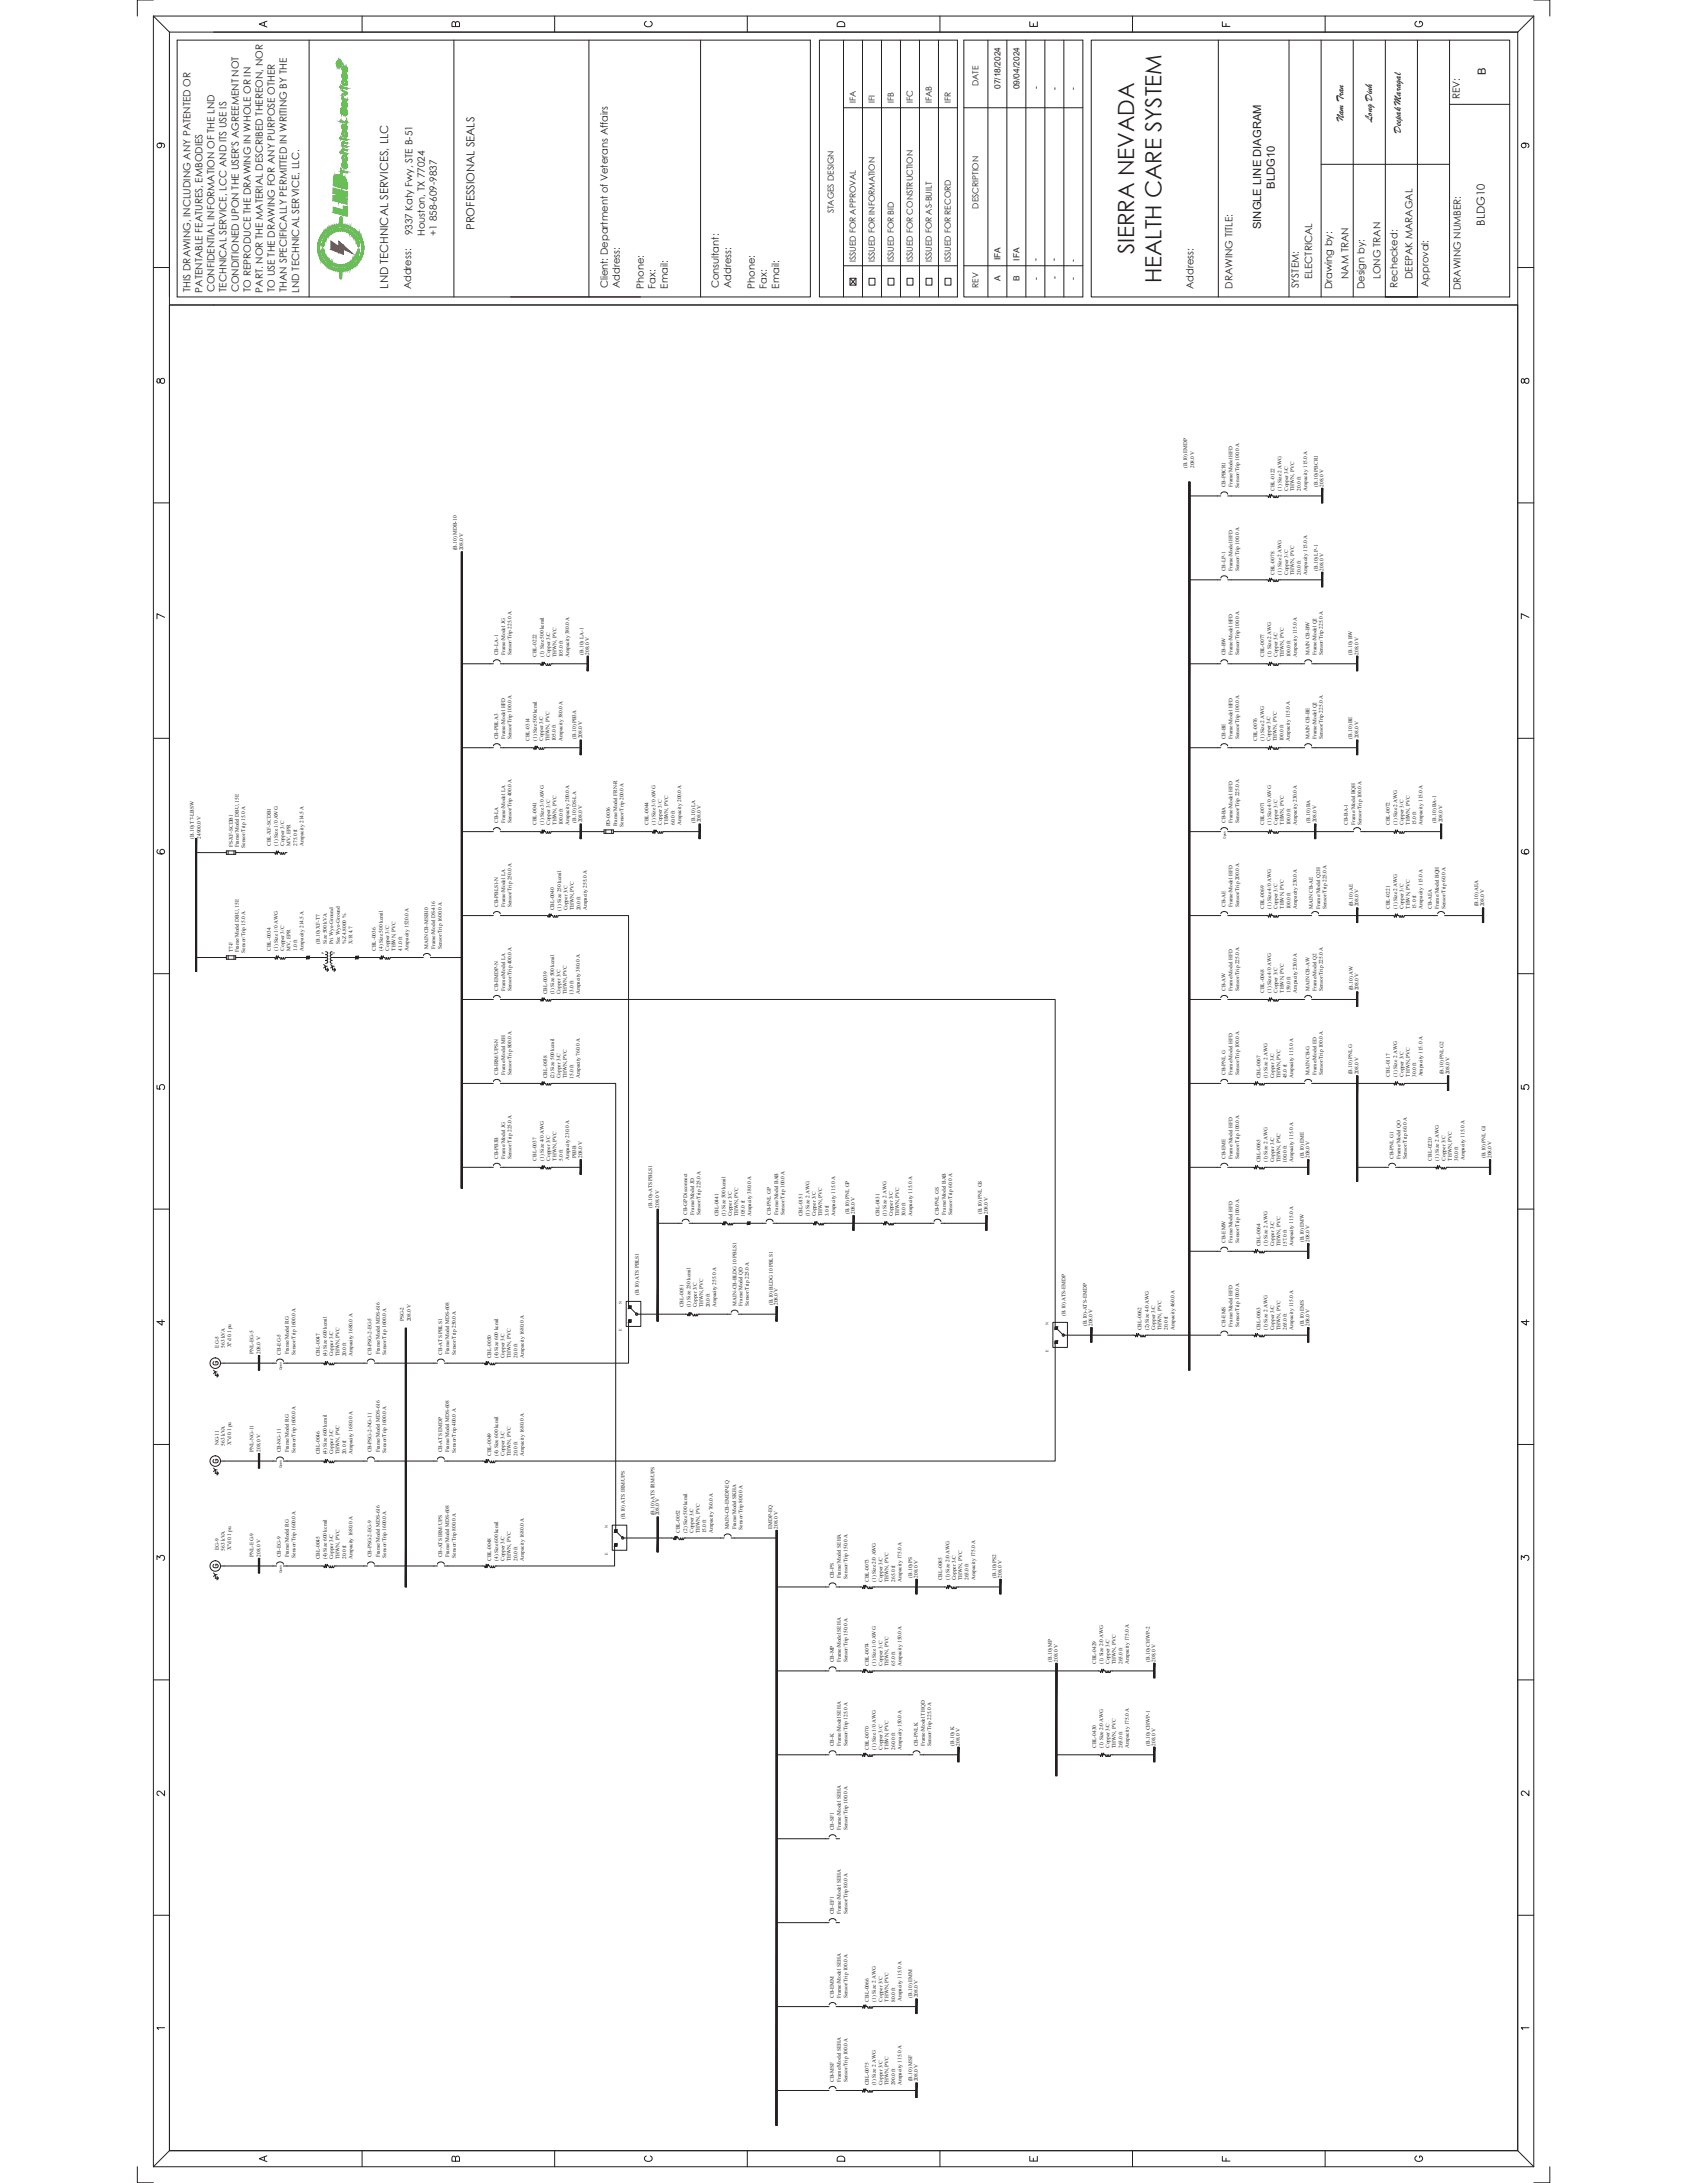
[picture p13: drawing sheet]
<svg xmlns="http://www.w3.org/2000/svg" width="216mm" height="279mm" viewBox="0 0 216 279" stroke-linecap="round" stroke-linejoin="round" font-family="sans-serif">
<defs><g id="words">
<g font-size="2.9" fill="#231f20">
<text x="145.2" y="32.6" transform="rotate(-90 145.2 32.6)">SIERRA NEVADA</text>
<text x="148.6" y="36.3" transform="rotate(-90 148.6 36.3)">HEALTH CARE SYSTEM</text>
</g>
<g font-size="1.4" fill="#231f20">
<text x="190.2" y="9.6" transform="rotate(-90 190.2 9.6)">B</text>
<text x="171.9" y="15.5" transform="rotate(-90 171.9 15.5)">Nam Tran</text>
<text x="175.6" y="15.6" transform="rotate(-90 175.6 15.6)">Long Dinh</text>
<text x="179.3" y="17.1" transform="rotate(-90 179.3 17.1)">Deepak Maragal</text>
<text x="60.7" y="29.4" transform="rotate(-90 60.7 29.4)">PROFESSIONAL SEALS</text>
<text x="161.4" y="29.3" transform="rotate(-90 161.4 29.3)">SINGLE LINE DIAGRAM</text>
<text x="163.1" y="24.1" transform="rotate(-90 163.1 24.1)">BLDG10</text>
<text x="190" y="28.9" transform="rotate(-90 190 28.9)">BLDG10</text>
<text x="49.7" y="36.9" transform="rotate(-90 49.7 36.9)">LND TECHNICAL SERVICES, LLC</text>
</g>
<g font-size="1.3" fill="#231f20">
<text x="186.8" y="12.7" transform="rotate(-90 186.8 12.7)">REV:</text>
<text x="52.8" y="30.1" transform="rotate(-90 52.8 30.1)">9337 Katy Fwy, STE B-51</text>
<text x="54.4" y="30.2" transform="rotate(-90 54.4 30.2)">Houston, TX 77024</text>
<text x="55.9" y="30.2" transform="rotate(-90 55.9 30.2)">+1 858-609-9837</text>
<text x="167.9" y="35.7" transform="rotate(-90 167.9 35.7)">ELECTRICAL</text>
<text x="172.6" y="35.7" transform="rotate(-90 172.6 35.7)">NAM TRAN</text>
<text x="176.7" y="35.7" transform="rotate(-90 176.7 35.7)">LONG TRAN</text>
<text x="180.8" y="35.7" transform="rotate(-90 180.8 35.7)">DEEPAK MARAGAL</text>
<text x="24.4" y="37.4" transform="rotate(-90 24.4 37.4)">THIS DRAWING, INCLUDING ANY PATENTED OR</text>
<text x="25.9" y="37.5" transform="rotate(-90 25.9 37.5)">PATENTABLE FEATURES, EMBODIES</text>
<text x="27.5" y="37.4" transform="rotate(-90 27.5 37.4)">CONFIDENTIAL INFORMATION OF THE LND</text>
<text x="29" y="37.4" transform="rotate(-90 29 37.4)">TECHNICAL SERVICE, LCC AND ITS USE IS</text>
<text x="30.5" y="37.4" transform="rotate(-90 30.5 37.4)">CONDITIONED UPON THE USER'S AGREEMENT NOT</text>
<text x="32.1" y="37.4" transform="rotate(-90 32.1 37.4)">TO REPRODUCE THE DRAWING IN WHOLE OR IN</text>
<text x="33.6" y="37.5" transform="rotate(-90 33.6 37.5)">PART. NOR THE MATERIAL DESCRIBED THEREON, NOR</text>
<text x="35.2" y="37.4" transform="rotate(-90 35.2 37.4)">TO USE THE DRAWING FOR ANY PURPOSE OTHER</text>
<text x="36.7" y="37.4" transform="rotate(-90 36.7 37.4)">THAN SPECIFICALLY PERMITTED IN WRITING BY THE</text>
<text x="38.3" y="37.5" transform="rotate(-90 38.3 37.5)">LND TECHNICAL SERVICE, LLC.</text>
<text x="52.6" y="37" transform="rotate(-90 52.6 37)">Address:</text>
<text x="77.8" y="36.9" transform="rotate(-90 77.8 36.9)">Client: Department of Veterans Affairs</text>
<text x="79.3" y="36.9" transform="rotate(-90 79.3 36.9)">Address:</text>
<text x="82.4" y="37" transform="rotate(-90 82.4 37)">Phone:</text>
<text x="83.9" y="37" transform="rotate(-90 83.9 37)">Fax:</text>
<text x="85.5" y="37" transform="rotate(-90 85.5 37)">Email:</text>
<text x="92" y="36.9" transform="rotate(-90 92 36.9)">Consultant:</text>
<text x="93.6" y="36.9" transform="rotate(-90 93.6 36.9)">Address:</text>
<text x="96.6" y="37" transform="rotate(-90 96.6 37)">Phone:</text>
<text x="98.2" y="37" transform="rotate(-90 98.2 37)">Fax:</text>
<text x="99.7" y="37" transform="rotate(-90 99.7 37)">Email:</text>
<text x="152.8" y="37" transform="rotate(-90 152.8 37)">Address:</text>
<text x="157.7" y="36.9" transform="rotate(-90 157.7 36.9)">DRAWING TITLE:</text>
<text x="166.2" y="36.9" transform="rotate(-90 166.2 36.9)">SYSTEM:</text>
<text x="170.5" y="37" transform="rotate(-90 170.5 37)">Drawing by:</text>
<text x="174.6" y="37" transform="rotate(-90 174.6 37)">Design by:</text>
<text x="178.8" y="36.9" transform="rotate(-90 178.8 36.9)">Rechecked:</text>
<text x="182.8" y="36.8" transform="rotate(-90 182.8 36.8)">Approval:</text>
<text x="187" y="37.1" transform="rotate(-90 187 37.1)">DRAWING NUMBER:</text>
</g>
<g font-size="1.1" fill="#231f20">
<text x="125.2" y="11" transform="rotate(-90 125.2 11)">DATE</text>
<text x="128" y="11.4" transform="rotate(-90 128 11.4)">07/18/2024</text>
<text x="130.5" y="11.4" transform="rotate(-90 130.5 11.4)">09/04/2024</text>
<text x="133" y="11.4" transform="rotate(-90 133 11.4)">-</text>
<text x="135.3" y="11.5" transform="rotate(-90 135.3 11.5)">-</text>
<text x="137.7" y="11.6" transform="rotate(-90 137.7 11.6)">-</text>
<text x="109.5" y="13.2" transform="rotate(-90 109.5 13.2)">IFA</text>
<text x="112" y="13.2" transform="rotate(-90 112 13.2)">IFI</text>
<text x="114.4" y="13.2" transform="rotate(-90 114.4 13.2)">IFB</text>
<text x="116.8" y="13.2" transform="rotate(-90 116.8 13.2)">IFC</text>
<text x="119.2" y="13.2" transform="rotate(-90 119.2 13.2)">IFAB</text>
<text x="121.7" y="13.2" transform="rotate(-90 121.7 13.2)">IFR</text>
<text x="106.7" y="27.3" transform="rotate(-90 106.7 27.3)">STAGES DESIGN</text>
<text x="125.2" y="26.7" transform="rotate(-90 125.2 26.7)">DESCRIPTION</text>
<text x="109.5" y="33.5" transform="rotate(-90 109.5 33.5)">ISSUED FOR APPROVAL</text>
<text x="112" y="33.5" transform="rotate(-90 112 33.5)">ISSUED FOR INFORMATION</text>
<text x="114.4" y="33.5" transform="rotate(-90 114.4 33.5)">ISSUED FOR BID</text>
<text x="116.8" y="33.5" transform="rotate(-90 116.8 33.5)">ISSUED FOR CONSTRUCTION</text>
<text x="119.2" y="33.5" transform="rotate(-90 119.2 33.5)">ISSUED FOR AS-BUILT</text>
<text x="121.7" y="33.5" transform="rotate(-90 121.7 33.5)">ISSUED FOR RECORD</text>
<text x="128" y="33.3" transform="rotate(-90 128 33.3)">IFA</text>
<text x="128.1" y="36" transform="rotate(-90 128.1 36)">A</text>
<text x="130.5" y="36" transform="rotate(-90 130.5 36)">B</text>
<text x="130.5" y="33.4" transform="rotate(-90 130.5 33.4)">IFA</text>
<text x="132.8" y="33.4" transform="rotate(-90 132.8 33.4)">-</text>
<text x="132.9" y="35.8" transform="rotate(-90 132.9 35.8)">-</text>
<text x="135.2" y="33.5" transform="rotate(-90 135.2 33.5)">-</text>
<text x="135.3" y="35.8" transform="rotate(-90 135.3 35.8)">-</text>
<text x="137.7" y="35.8" transform="rotate(-90 137.7 35.8)">-</text>
<text x="137.7" y="33.5" transform="rotate(-90 137.7 33.5)">-</text>
<text x="125.2" y="36.9" transform="rotate(-90 125.2 36.9)">REV</text>
</g>
<g font-size=".7" fill="#231f20">
<text x="151.9" y="59.9" transform="rotate(-90 151.9 59.9)">(B.10) EMDP</text>
<text x="152.8" y="59.9" transform="rotate(-90 152.8 59.9)">208.0 V</text>
<text x="156.8" y="62.4" transform="rotate(-90 156.8 62.4)">CB-PBCR1</text>
<text x="157.7" y="62.4" transform="rotate(-90 157.7 62.4)">Frame/Model HFD</text>
<text x="158.6" y="62.4" transform="rotate(-90 158.6 62.4)">Sensor/Trip 100.0 A</text>
<text x="163.1" y="62.8" transform="rotate(-90 163.1 62.8)">CBL-0122</text>
<text x="164" y="62.8" transform="rotate(-90 164 62.8)">(1) Size 2 AWG</text>
<text x="164.8" y="62.8" transform="rotate(-90 164.8 62.8)">Copper 3/C</text>
<text x="165.6" y="62.8" transform="rotate(-90 165.6 62.8)">THWN, PVC</text>
<text x="166.5" y="62.8" transform="rotate(-90 166.5 62.8)">20.0 ft</text>
<text x="167.3" y="62.8" transform="rotate(-90 167.3 62.8)">Ampacity 115.0 A</text>
<text x="168.6" y="62.3" transform="rotate(-90 168.6 62.3)">(B.10) PBCR1</text>
<text x="169.4" y="62.3" transform="rotate(-90 169.4 62.3)">208.0 V</text>
<text x="58.5" y="70.4" transform="rotate(-90 58.5 70.4)">(B.10) MDB-10</text>
<text x="59.3" y="70.4" transform="rotate(-90 59.3 70.4)">208.0 V</text>
<text x="156.8" y="73.1" transform="rotate(-90 156.8 73.1)">CB-LP-1</text>
<text x="157.7" y="73.1" transform="rotate(-90 157.7 73.1)">Frame/Model HFD</text>
<text x="158.6" y="73.1" transform="rotate(-90 158.6 73.1)">Sensor/Trip 100.0 A</text>
<text x="163.1" y="73.6" transform="rotate(-90 163.1 73.6)">CBL-0078</text>
<text x="164" y="73.6" transform="rotate(-90 164 73.6)">(1) Size 2 AWG</text>
<text x="164.8" y="73.6" transform="rotate(-90 164.8 73.6)">Copper 3/C</text>
<text x="165.6" y="73.6" transform="rotate(-90 165.6 73.6)">THWN, PVC</text>
<text x="166.5" y="73.6" transform="rotate(-90 166.5 73.6)">20.0 ft</text>
<text x="167.3" y="73.5" transform="rotate(-90 167.3 73.5)">Ampacity 115.0 A</text>
<text x="168.6" y="73" transform="rotate(-90 168.6 73)">(B.10) LP-1</text>
<text x="169.4" y="73" transform="rotate(-90 169.4 73)">208.0 V</text>
<text x="63.8" y="83.9" transform="rotate(-90 63.8 83.9)">CB-LA-1</text>
<text x="64.7" y="83.8" transform="rotate(-90 64.7 83.8)">Frame/Model JG</text>
<text x="65.5" y="83.9" transform="rotate(-90 65.5 83.9)">Sensor/Trip 225.0 A</text>
<text x="74.7" y="83.8" transform="rotate(-90 74.7 83.8)">(B.10) LA-1</text>
<text x="75.4" y="83.8" transform="rotate(-90 75.4 83.8)">208.0 V</text>
<text x="156.8" y="83.9" transform="rotate(-90 156.8 83.9)">CB-BW</text>
<text x="157.7" y="83.8" transform="rotate(-90 157.7 83.8)">Frame/Model HFD</text>
<text x="158.6" y="83.9" transform="rotate(-90 158.6 83.9)">Sensor/Trip 100.0 A</text>
<text x="167.6" y="83.8" transform="rotate(-90 167.6 83.8)">MAIN CB-BW</text>
<text x="168.5" y="83.8" transform="rotate(-90 168.5 83.8)">Frame/Model Q2</text>
<text x="169.3" y="83.9" transform="rotate(-90 169.3 83.9)">Sensor/Trip 225.0 A</text>
<text x="173" y="83.8" transform="rotate(-90 173 83.8)">(B.10) BW</text>
<text x="173.8" y="83.8" transform="rotate(-90 173.8 83.8)">208.0 V</text>
<text x="68.7" y="84.1" transform="rotate(-90 68.7 84.1)">CBL-0222</text>
<text x="69.6" y="84.1" transform="rotate(-90 69.6 84.1)">(1) Size 500 kcmil</text>
<text x="70.4" y="84.1" transform="rotate(-90 70.4 84.1)">Copper 3/C</text>
<text x="71.2" y="84.1" transform="rotate(-90 71.2 84.1)">THWN, PVC</text>
<text x="72" y="84.1" transform="rotate(-90 72 84.1)">105.0 ft</text>
<text x="72.9" y="84.1" transform="rotate(-90 72.9 84.1)">Ampacity 380.0 A</text>
<text x="161.8" y="84.1" transform="rotate(-90 161.8 84.1)">CBL-0077</text>
<text x="162.7" y="84.1" transform="rotate(-90 162.7 84.1)">(1) Size 2 AWG</text>
<text x="163.5" y="84.1" transform="rotate(-90 163.5 84.1)">Copper 3/C</text>
<text x="164.3" y="84.1" transform="rotate(-90 164.3 84.1)">THWN, PVC</text>
<text x="165.1" y="84.1" transform="rotate(-90 165.1 84.1)">100.0 ft</text>
<text x="166" y="84.1" transform="rotate(-90 166 84.1)">Ampacity 115.0 A</text>
<text x="63.8" y="94.6" transform="rotate(-90 63.8 94.6)">CB-PBLA3</text>
<text x="64.7" y="94.6" transform="rotate(-90 64.7 94.6)">Frame/Model HFD</text>
<text x="65.5" y="94.6" transform="rotate(-90 65.5 94.6)">Sensor/Trip 100.0 A</text>
<text x="67.8" y="94.8" transform="rotate(-90 67.8 94.8)">CBL-0314</text>
<text x="68.7" y="94.8" transform="rotate(-90 68.7 94.8)">(1) Size 500 kcmil</text>
<text x="69.5" y="94.8" transform="rotate(-90 69.5 94.8)">Copper 3/C</text>
<text x="70.3" y="94.8" transform="rotate(-90 70.3 94.8)">THWN, PVC</text>
<text x="71.1" y="94.9" transform="rotate(-90 71.1 94.9)">105.0 ft</text>
<text x="72" y="94.8" transform="rotate(-90 72 94.8)">Ampacity 380.0 A</text>
<text x="73.8" y="94.5" transform="rotate(-90 73.8 94.5)">(B.10) PB3A</text>
<text x="74.5" y="94.5" transform="rotate(-90 74.5 94.5)">208.0 V</text>
<text x="156.8" y="94.6" transform="rotate(-90 156.8 94.6)">CB-BE</text>
<text x="157.7" y="94.6" transform="rotate(-90 157.7 94.6)">Frame/Model HFD</text>
<text x="158.6" y="94.6" transform="rotate(-90 158.6 94.6)">Sensor/Trip 100.0 A</text>
<text x="160.9" y="94.8" transform="rotate(-90 160.9 94.8)">CBL-0076</text>
<text x="161.8" y="94.8" transform="rotate(-90 161.8 94.8)">(1) Size 2 AWG</text>
<text x="162.6" y="94.8" transform="rotate(-90 162.6 94.8)">Copper 3/C</text>
<text x="163.4" y="94.8" transform="rotate(-90 163.4 94.8)">THWN, PVC</text>
<text x="164.2" y="94.9" transform="rotate(-90 164.2 94.9)">100.0 ft</text>
<text x="165.1" y="94.8" transform="rotate(-90 165.1 94.8)">Ampacity 115.0 A</text>
<text x="167.6" y="94.6" transform="rotate(-90 167.6 94.6)">MAIN CB-BE</text>
<text x="168.5" y="94.6" transform="rotate(-90 168.5 94.6)">Frame/Model Q2</text>
<text x="169.3" y="94.6" transform="rotate(-90 169.3 94.6)">Sensor/Trip 225.0 A</text>
<text x="173" y="94.5" transform="rotate(-90 173 94.5)">(B.10) BE</text>
<text x="173.8" y="94.5" transform="rotate(-90 173.8 94.5)">208.0 V</text>
<text x="24.8" y="107.4" transform="rotate(-90 24.8 107.4)">(B.10) T7-LBSW</text>
<text x="25.7" y="107.4" transform="rotate(-90 25.7 107.4)">24900.0 V</text>
<text x="63.8" y="105.3" transform="rotate(-90 63.8 105.3)">CB-LA</text>
<text x="64.7" y="105.3" transform="rotate(-90 64.7 105.3)">Frame/Model LA</text>
<text x="65.5" y="105.4" transform="rotate(-90 65.5 105.4)">Sensor/Trip 400.0 A</text>
<text x="68.7" y="105.6" transform="rotate(-90 68.7 105.6)">CBL-0041</text>
<text x="69.6" y="105.6" transform="rotate(-90 69.6 105.6)">(1) Size 3/0 AWG</text>
<text x="70.4" y="105.6" transform="rotate(-90 70.4 105.6)">Copper 3/C</text>
<text x="71.2" y="105.6" transform="rotate(-90 71.2 105.6)">THWN, PVC</text>
<text x="72" y="105.6" transform="rotate(-90 72 105.6)">100.0 ft</text>
<text x="72.9" y="105.5" transform="rotate(-90 72.9 105.5)">Ampacity 200.0 A</text>
<text x="73.8" y="105.3" transform="rotate(-90 73.8 105.3)">(B.10) DS-LA</text>
<text x="74.5" y="105.3" transform="rotate(-90 74.5 105.3)">208.0 V</text>
<text x="78.1" y="105.8" transform="rotate(-90 78.1 105.8)">PD-0036</text>
<text x="79" y="105.8" transform="rotate(-90 79 105.8)">Frame/Model FRN-R</text>
<text x="79.8" y="105.8" transform="rotate(-90 79.8 105.8)">Sensor/Trip 200.0 A</text>
<text x="83" y="105.6" transform="rotate(-90 83 105.6)">CBL-0044</text>
<text x="83.9" y="105.6" transform="rotate(-90 83.9 105.6)">(1) Size 3/0 AWG</text>
<text x="84.7" y="105.6" transform="rotate(-90 84.7 105.6)">Copper 3/C</text>
<text x="85.5" y="105.6" transform="rotate(-90 85.5 105.6)">THWN, PVC</text>
<text x="86.4" y="105.6" transform="rotate(-90 86.4 105.6)">60.0 ft</text>
<text x="87.2" y="105.5" transform="rotate(-90 87.2 105.5)">Ampacity 200.0 A</text>
<text x="89" y="105.3" transform="rotate(-90 89 105.3)">(B.10) LA</text>
<text x="89.7" y="105.3" transform="rotate(-90 89.7 105.3)">208.0 V</text>
<text x="156.8" y="105.3" transform="rotate(-90 156.8 105.3)">CB-BA</text>
<text x="157.7" y="105.3" transform="rotate(-90 157.7 105.3)">Frame/Model HFD</text>
<text x="158.6" y="105.4" transform="rotate(-90 158.6 105.4)">Sensor/Trip 225.0 A</text>
<text x="161.8" y="105.6" transform="rotate(-90 161.8 105.6)">CBL-0071</text>
<text x="162.7" y="105.6" transform="rotate(-90 162.7 105.6)">(1) Size 4/0 AWG</text>
<text x="163.5" y="105.6" transform="rotate(-90 163.5 105.6)">Copper 3/C</text>
<text x="164.3" y="105.6" transform="rotate(-90 164.3 105.6)">THWN, PVC</text>
<text x="165.1" y="105.6" transform="rotate(-90 165.1 105.6)">100.0 ft</text>
<text x="166" y="105.5" transform="rotate(-90 166 105.5)">Ampacity 230.0 A</text>
<text x="167.7" y="105.3" transform="rotate(-90 167.7 105.3)">(B.10) BA</text>
<text x="168.5" y="105.3" transform="rotate(-90 168.5 105.3)">208.0 V</text>
<text x="172.5" y="105.6" transform="rotate(-90 172.5 105.6)">CB-BA-1</text>
<text x="173.4" y="105.6" transform="rotate(-90 173.4 105.6)">Frame/Model BQH</text>
<text x="174.2" y="105.6" transform="rotate(-90 174.2 105.6)">Sensor/Trip 100.0 A</text>
<text x="177.9" y="105.6" transform="rotate(-90 177.9 105.6)">CBL-0072</text>
<text x="178.8" y="105.6" transform="rotate(-90 178.8 105.6)">(1) Size 2 AWG</text>
<text x="179.6" y="105.6" transform="rotate(-90 179.6 105.6)">Copper 3/C</text>
<text x="180.4" y="105.6" transform="rotate(-90 180.4 105.6)">THWN, PVC</text>
<text x="181.2" y="105.6" transform="rotate(-90 181.2 105.6)">15.0 ft</text>
<text x="182.1" y="105.5" transform="rotate(-90 182.1 105.5)">Ampacity 115.0 A</text>
<text x="183.8" y="105.3" transform="rotate(-90 183.8 105.3)">(B.10) BA-1</text>
<text x="184.6" y="105.3" transform="rotate(-90 184.6 105.3)">208.0 V</text>
<text x="29.8" y="108.5" transform="rotate(-90 29.8 108.5)">FS-XF-SCDB1</text>
<text x="30.6" y="108.5" transform="rotate(-90 30.6 108.5)">Frame/Model DBU, 15E</text>
<text x="31.4" y="108.5" transform="rotate(-90 31.4 108.5)">Sensor/Trip 15.0 A</text>
<text x="34.7" y="108.3" transform="rotate(-90 34.7 108.3)">CBL-XF-SCDB1</text>
<text x="35.6" y="108.3" transform="rotate(-90 35.6 108.3)">(1) Size 1/0 AWG</text>
<text x="36.4" y="108.3" transform="rotate(-90 36.4 108.3)">Copper 3/C</text>
<text x="37.2" y="108.2" transform="rotate(-90 37.2 108.2)">MV, EPR</text>
<text x="38" y="108.2" transform="rotate(-90 38 108.2)">275.0 ft</text>
<text x="38.8" y="108.2" transform="rotate(-90 38.8 108.2)">Ampacity 214.5 A</text>
<text x="63.8" y="116.1" transform="rotate(-90 63.8 116.1)">CB-PBLS1-N</text>
<text x="64.7" y="116.1" transform="rotate(-90 64.7 116.1)">Frame/Model LA</text>
<text x="65.5" y="116.1" transform="rotate(-90 65.5 116.1)">Sensor/Trip 250.0 A</text>
<text x="70.9" y="116.5" transform="rotate(-90 70.9 116.5)">CBL-0040</text>
<text x="71.8" y="116.5" transform="rotate(-90 71.8 116.5)">(1) Size 250 kcmil</text>
<text x="72.6" y="116.5" transform="rotate(-90 72.6 116.5)">Copper 3/C</text>
<text x="73.4" y="116.5" transform="rotate(-90 73.4 116.5)">THWN, PVC</text>
<text x="74.3" y="116.5" transform="rotate(-90 74.3 116.5)">20.0 ft</text>
<text x="75.1" y="116.5" transform="rotate(-90 75.1 116.5)">Ampacity 255.0 A</text>
<text x="156.8" y="116.1" transform="rotate(-90 156.8 116.1)">CB-AE</text>
<text x="157.7" y="116.1" transform="rotate(-90 157.7 116.1)">Frame/Model HFD</text>
<text x="158.6" y="116.1" transform="rotate(-90 158.6 116.1)">Sensor/Trip 200.0 A</text>
<text x="161.8" y="116.3" transform="rotate(-90 161.8 116.3)">CBL-0069</text>
<text x="162.7" y="116.3" transform="rotate(-90 162.7 116.3)">(1) Size 4/0 AWG</text>
<text x="163.5" y="116.3" transform="rotate(-90 163.5 116.3)">Copper 3/C</text>
<text x="164.3" y="116.3" transform="rotate(-90 164.3 116.3)">THWN, PVC</text>
<text x="165.1" y="116.4" transform="rotate(-90 165.1 116.4)">100.0 ft</text>
<text x="166" y="116.3" transform="rotate(-90 166 116.3)">Ampacity 230.0 A</text>
<text x="168" y="116.3" transform="rotate(-90 168 116.3)">MAIN CB-AE</text>
<text x="168.9" y="116.3" transform="rotate(-90 168.9 116.3)">Frame/Model Q2H</text>
<text x="169.8" y="116.3" transform="rotate(-90 169.8 116.3)">Sensor/Trip 225.0 A</text>
<text x="173.1" y="116" transform="rotate(-90 173.1 116)">(B.10) AE</text>
<text x="173.8" y="116" transform="rotate(-90 173.8 116)">208.0 V</text>
<text x="177.9" y="116.3" transform="rotate(-90 177.9 116.3)">CBL-0221</text>
<text x="178.8" y="116.3" transform="rotate(-90 178.8 116.3)">(1) Size 2 AWG</text>
<text x="179.6" y="116.3" transform="rotate(-90 179.6 116.3)">Copper 3/C</text>
<text x="180.4" y="116.3" transform="rotate(-90 180.4 116.3)">THWN, PVC</text>
<text x="181.2" y="116.4" transform="rotate(-90 181.2 116.4)">15.0 ft</text>
<text x="182.1" y="116.3" transform="rotate(-90 182.1 116.3)">Ampacity 115.0 A</text>
<text x="183.3" y="116.3" transform="rotate(-90 183.3 116.3)">CB-AEA</text>
<text x="184.2" y="116.3" transform="rotate(-90 184.2 116.3)">Frame/Model BQH</text>
<text x="185" y="116.3" transform="rotate(-90 185 116.3)">Sensor/Trip 60.0 A</text>
<text x="189.2" y="116" transform="rotate(-90 189.2 116)">(B.10) AEA</text>
<text x="190" y="116" transform="rotate(-90 190 116)">208.0 V</text>
<text x="29.8" y="121.9" transform="rotate(-90 29.8 121.9)">T7-F</text>
<text x="30.6" y="121.9" transform="rotate(-90 30.6 121.9)">Frame/Model DBU, 15E</text>
<text x="31.4" y="121.9" transform="rotate(-90 31.4 121.9)">Sensor/Trip 15.0 A</text>
<text x="34.7" y="121.7" transform="rotate(-90 34.7 121.7)">CBL-0034</text>
<text x="35.6" y="121.7" transform="rotate(-90 35.6 121.7)">(1) Size 1/0 AWG</text>
<text x="36.4" y="121.7" transform="rotate(-90 36.4 121.7)">Copper 3/C</text>
<text x="37.2" y="121.7" transform="rotate(-90 37.2 121.7)">MV, EPR</text>
<text x="38" y="121.7" transform="rotate(-90 38 121.7)">1.0 ft</text>
<text x="38.8" y="121.7" transform="rotate(-90 38.8 121.7)">Ampacity 214.5 A</text>
<text x="40.9" y="120.8" transform="rotate(-90 40.9 120.8)">(B.10) XF-T7</text>
<text x="41.8" y="120.8" transform="rotate(-90 41.8 120.8)">Size 500 kVA</text>
<text x="42.7" y="120.8" transform="rotate(-90 42.7 120.8)">Pri Wye-Ground</text>
<text x="43.5" y="120.8" transform="rotate(-90 43.5 120.8)">Sec Wye-Ground</text>
<text x="44.3" y="120.8" transform="rotate(-90 44.3 120.8)">%Z 4.8000 %</text>
<text x="45.1" y="120.8" transform="rotate(-90 45.1 120.8)">X/R 4.7</text>
<text x="48.1" y="121.7" transform="rotate(-90 48.1 121.7)">CBL-0036</text>
<text x="49" y="121.7" transform="rotate(-90 49 121.7)">(4) Size 500 kcmil</text>
<text x="49.8" y="121.7" transform="rotate(-90 49.8 121.7)">Copper 3/C</text>
<text x="50.6" y="121.7" transform="rotate(-90 50.6 121.7)">THWN, PVC</text>
<text x="51.5" y="121.7" transform="rotate(-90 51.5 121.7)">41.0 ft</text>
<text x="52.3" y="121.7" transform="rotate(-90 52.3 121.7)">Ampacity 1520.0 A</text>
<text x="54.8" y="121.4" transform="rotate(-90 54.8 121.4)">MAIN CB-MSB10</text>
<text x="55.7" y="121.4" transform="rotate(-90 55.7 121.4)">Frame/Model DS-416</text>
<text x="56.5" y="121.5" transform="rotate(-90 56.5 121.5)">Sensor/Trip 1600.0 A</text>
<text x="63.8" y="126.8" transform="rotate(-90 63.8 126.8)">CB-EMDP-N</text>
<text x="64.7" y="126.8" transform="rotate(-90 64.7 126.8)">Frame/Model LA</text>
<text x="65.5" y="126.8" transform="rotate(-90 65.5 126.8)">Sensor/Trip 400.0 A</text>
<text x="70" y="127.3" transform="rotate(-90 70 127.3)">CBL-0039</text>
<text x="70.9" y="127.3" transform="rotate(-90 70.9 127.3)">(1) Size 500 kcmil</text>
<text x="71.7" y="127.3" transform="rotate(-90 71.7 127.3)">Copper 3/C</text>
<text x="72.6" y="127.3" transform="rotate(-90 72.6 127.3)">THWN, PVC</text>
<text x="73.4" y="127.3" transform="rotate(-90 73.4 127.3)">13.0 ft</text>
<text x="74.2" y="127.3" transform="rotate(-90 74.2 127.3)">Ampacity 380.0 A</text>
<text x="156.8" y="126.8" transform="rotate(-90 156.8 126.8)">CB-AW</text>
<text x="157.7" y="126.8" transform="rotate(-90 157.7 126.8)">Frame/Model HFD</text>
<text x="158.6" y="126.8" transform="rotate(-90 158.6 126.8)">Sensor/Trip 225.0 A</text>
<text x="161.8" y="127.1" transform="rotate(-90 161.8 127.1)">CBL-0068</text>
<text x="162.7" y="127.1" transform="rotate(-90 162.7 127.1)">(1) Size 4/0 AWG</text>
<text x="163.5" y="127.1" transform="rotate(-90 163.5 127.1)">Copper 3/C</text>
<text x="164.3" y="127.1" transform="rotate(-90 164.3 127.1)">THWN, PVC</text>
<text x="165.1" y="127.1" transform="rotate(-90 165.1 127.1)">159.0 ft</text>
<text x="166" y="127" transform="rotate(-90 166 127)">Ampacity 230.0 A</text>
<text x="167.6" y="126.8" transform="rotate(-90 167.6 126.8)">MAIN CB-AW</text>
<text x="168.5" y="126.8" transform="rotate(-90 168.5 126.8)">Frame/Model Q2</text>
<text x="169.3" y="126.8" transform="rotate(-90 169.3 126.8)">Sensor/Trip 225.0 A</text>
<text x="173.1" y="126.8" transform="rotate(-90 173.1 126.8)">(B.10) AW</text>
<text x="173.8" y="126.7" transform="rotate(-90 173.8 126.7)">208.0 V</text>
<text x="63.8" y="137.6" transform="rotate(-90 63.8 137.6)">CB-IRM/UPS-N</text>
<text x="64.7" y="137.6" transform="rotate(-90 64.7 137.6)">Frame/Model MH</text>
<text x="65.5" y="137.6" transform="rotate(-90 65.5 137.6)">Sensor/Trip 800.0 A</text>
<text x="156.8" y="137.6" transform="rotate(-90 156.8 137.6)">CB-PNL G</text>
<text x="157.7" y="137.6" transform="rotate(-90 157.7 137.6)">Frame/Model HFD</text>
<text x="158.6" y="137.6" transform="rotate(-90 158.6 137.6)">Sensor/Trip 100.0 A</text>
<text x="167.6" y="137.6" transform="rotate(-90 167.6 137.6)">MAIN CB-G</text>
<text x="168.5" y="137.6" transform="rotate(-90 168.5 137.6)">Frame/Model ED</text>
<text x="169.3" y="137.6" transform="rotate(-90 169.3 137.6)">Sensor/Trip 100.0 A</text>
<text x="173" y="137.5" transform="rotate(-90 173 137.5)">(B.10) PNL G</text>
<text x="173.8" y="137.5" transform="rotate(-90 173.8 137.5)">208.0 V</text>
<text x="177.9" y="137.8" transform="rotate(-90 177.9 137.8)">CBL-0117</text>
<text x="178.8" y="137.8" transform="rotate(-90 178.8 137.8)">(1) Size 2 AWG</text>
<text x="179.6" y="137.8" transform="rotate(-90 179.6 137.8)">Copper 3/C</text>
<text x="180.4" y="137.8" transform="rotate(-90 180.4 137.8)">THWN, PVC</text>
<text x="181.2" y="137.8" transform="rotate(-90 181.2 137.8)">30.0 ft</text>
<text x="182.1" y="137.8" transform="rotate(-90 182.1 137.8)">Ampacity 115.0 A</text>
<text x="184.8" y="137.5" transform="rotate(-90 184.8 137.5)">(B.10) PNL G2</text>
<text x="185.5" y="137.5" transform="rotate(-90 185.5 137.5)">208.0 V</text>
<text x="70" y="138" transform="rotate(-90 70 138)">CBL-0038</text>
<text x="70.9" y="138" transform="rotate(-90 70.9 138)">(2) Size 500 kcmil</text>
<text x="71.7" y="138" transform="rotate(-90 71.7 138)">Copper 3/C</text>
<text x="72.6" y="138" transform="rotate(-90 72.6 138)">THWN, PVC</text>
<text x="73.4" y="138.1" transform="rotate(-90 73.4 138.1)">15.0 ft</text>
<text x="74.2" y="138" transform="rotate(-90 74.2 138)">Ampacity 760.0 A</text>
<text x="161.3" y="138" transform="rotate(-90 161.3 138)">CBL-0067</text>
<text x="162.2" y="138" transform="rotate(-90 162.2 138)">(1) Size 2 AWG</text>
<text x="163" y="138" transform="rotate(-90 163 138)">Copper 3/C</text>
<text x="163.9" y="138" transform="rotate(-90 163.9 138)">THWN, PVC</text>
<text x="164.7" y="138" transform="rotate(-90 164.7 138)">45.0 ft</text>
<text x="165.5" y="138" transform="rotate(-90 165.5 138)">Ampacity 115.0 A</text>
<text x="63.8" y="148.3" transform="rotate(-90 63.8 148.3)">CB-PB3B</text>
<text x="64.7" y="148.3" transform="rotate(-90 64.7 148.3)">Frame/Model JG</text>
<text x="65.5" y="148.3" transform="rotate(-90 65.5 148.3)">Sensor/Trip 225.0 A</text>
<text x="68.7" y="148.5" transform="rotate(-90 68.7 148.5)">CBL-0037</text>
<text x="69.6" y="148.5" transform="rotate(-90 69.6 148.5)">(1) Size 4/0 AWG</text>
<text x="70.4" y="148.5" transform="rotate(-90 70.4 148.5)">Copper 3/C</text>
<text x="71.2" y="148.5" transform="rotate(-90 71.2 148.5)">THWN, PVC</text>
<text x="72" y="148.5" transform="rotate(-90 72 148.5)">5.0 ft</text>
<text x="72.9" y="148.5" transform="rotate(-90 72.9 148.5)">Ampacity 230.0 A</text>
<text x="73.7" y="148.2" transform="rotate(-90 73.7 148.2)">PB3B</text>
<text x="74.5" y="148.2" transform="rotate(-90 74.5 148.2)">208.0 V</text>
<text x="156.8" y="148.3" transform="rotate(-90 156.8 148.3)">CB-EME</text>
<text x="157.7" y="148.3" transform="rotate(-90 157.7 148.3)">Frame/Model HFD</text>
<text x="158.6" y="148.3" transform="rotate(-90 158.6 148.3)">Sensor/Trip 100.0 A</text>
<text x="161.3" y="148.8" transform="rotate(-90 161.3 148.8)">CBL-0065</text>
<text x="162.2" y="148.8" transform="rotate(-90 162.2 148.8)">(1) Size 2 AWG</text>
<text x="163" y="148.8" transform="rotate(-90 163 148.8)">Copper 3/C</text>
<text x="163.9" y="148.8" transform="rotate(-90 163.9 148.8)">THWN, PVC</text>
<text x="164.7" y="148.8" transform="rotate(-90 164.7 148.8)">100.0 ft</text>
<text x="165.5" y="148.7" transform="rotate(-90 165.5 148.7)">Ampacity 115.0 A</text>
<text x="166.9" y="148.2" transform="rotate(-90 166.9 148.2)">(B.10) EME</text>
<text x="167.6" y="148.2" transform="rotate(-90 167.6 148.2)">208.0 V</text>
<text x="178.3" y="148.3" transform="rotate(-90 178.3 148.3)">CB-PNL G1</text>
<text x="179.2" y="148.3" transform="rotate(-90 179.2 148.3)">Frame/Model QO</text>
<text x="180.1" y="148.3" transform="rotate(-90 180.1 148.3)">Sensor/Trip 60.0 A</text>
<text x="183.3" y="148.5" transform="rotate(-90 183.3 148.5)">CBL-0220</text>
<text x="184.2" y="148.5" transform="rotate(-90 184.2 148.5)">(1) Size 2 AWG</text>
<text x="185" y="148.5" transform="rotate(-90 185 148.5)">Copper 3/C</text>
<text x="185.8" y="148.5" transform="rotate(-90 185.8 148.5)">THWN, PVC</text>
<text x="186.6" y="148.5" transform="rotate(-90 186.6 148.5)">30.0 ft</text>
<text x="187.4" y="148.5" transform="rotate(-90 187.4 148.5)">Ampacity 115.0 A</text>
<text x="190.1" y="148.2" transform="rotate(-90 190.1 148.2)">(B.10) PNL G1</text>
<text x="190.9" y="148.2" transform="rotate(-90 190.9 148.2)">208.0 V</text>
<text x="83.5" y="154.6" transform="rotate(-90 83.5 154.6)">(B.10)-ATS PBLS1</text>
<text x="84.3" y="154.6" transform="rotate(-90 84.3 154.6)">208.0 V</text>
<text x="87.9" y="155.5" transform="rotate(-90 87.9 155.5)">CB-GP Disconnect</text>
<text x="88.8" y="155.5" transform="rotate(-90 88.8 155.5)">Frame/Model JD</text>
<text x="89.6" y="155.5" transform="rotate(-90 89.6 155.5)">Sensor/Trip 225.0 A</text>
<text x="91.9" y="155.7" transform="rotate(-90 91.9 155.7)">CBL-0441</text>
<text x="92.9" y="155.7" transform="rotate(-90 92.9 155.7)">(1) Size 500 kcmil</text>
<text x="93.7" y="155.7" transform="rotate(-90 93.7 155.7)">Copper 3/C</text>
<text x="94.5" y="155.7" transform="rotate(-90 94.5 155.7)">THWN, PVC</text>
<text x="95.3" y="155.8" transform="rotate(-90 95.3 155.8)">105.0 ft</text>
<text x="96.1" y="155.7" transform="rotate(-90 96.1 155.7)">Ampacity 380.0 A</text>
<text x="98.7" y="155.5" transform="rotate(-90 98.7 155.5)">CB-PNL GP</text>
<text x="99.6" y="155.5" transform="rotate(-90 99.6 155.5)">Frame/Model BAB</text>
<text x="100.4" y="155.5" transform="rotate(-90 100.4 155.5)">Sensor/Trip 100.0 A</text>
<text x="102.7" y="155.7" transform="rotate(-90 102.7 155.7)">CBL-0151</text>
<text x="103.6" y="155.7" transform="rotate(-90 103.6 155.7)">(1) Size 2 AWG</text>
<text x="104.4" y="155.7" transform="rotate(-90 104.4 155.7)">Copper 3/C</text>
<text x="105.2" y="155.7" transform="rotate(-90 105.2 155.7)">THWN, PVC</text>
<text x="106.1" y="155.7" transform="rotate(-90 106.1 155.7)">3.0 ft</text>
<text x="106.9" y="155.7" transform="rotate(-90 106.9 155.7)">Ampacity 115.0 A</text>
<text x="108.7" y="155.4" transform="rotate(-90 108.7 155.4)">(B.10) PNL GP</text>
<text x="109.4" y="155.4" transform="rotate(-90 109.4 155.4)">208.0 V</text>
<text x="112.5" y="155.7" transform="rotate(-90 112.5 155.7)">CBL-0431</text>
<text x="113.4" y="155.7" transform="rotate(-90 113.4 155.7)">(1) Size 2 AWG</text>
<text x="114.3" y="155.7" transform="rotate(-90 114.3 155.7)">Copper 3/C</text>
<text x="115.1" y="155.7" transform="rotate(-90 115.1 155.7)">THWN, PVC</text>
<text x="115.9" y="155.7" transform="rotate(-90 115.9 155.7)">30.0 ft</text>
<text x="116.7" y="155.7" transform="rotate(-90 116.7 155.7)">Ampacity 115.0 A</text>
<text x="120.1" y="155.5" transform="rotate(-90 120.1 155.5)">CB-PNL GS</text>
<text x="121.1" y="155.5" transform="rotate(-90 121.1 155.5)">Frame/Model BAB</text>
<text x="121.9" y="155.5" transform="rotate(-90 121.9 155.5)">Sensor/Trip 60.0 A</text>
<text x="125.7" y="155.4" transform="rotate(-90 125.7 155.4)">(B.10) PNL GS</text>
<text x="126.4" y="155.4" transform="rotate(-90 126.4 155.4)">208.0 V</text>
<text x="156.8" y="159.1" transform="rotate(-90 156.8 159.1)">CB-EMW</text>
<text x="157.7" y="159" transform="rotate(-90 157.7 159)">Frame/Model HFD</text>
<text x="158.6" y="159.1" transform="rotate(-90 158.6 159.1)">Sensor/Trip 100.0 A</text>
<text x="161.3" y="159.5" transform="rotate(-90 161.3 159.5)">CBL-0064</text>
<text x="162.2" y="159.5" transform="rotate(-90 162.2 159.5)">(1) Size 2 AWG</text>
<text x="163" y="159.5" transform="rotate(-90 163 159.5)">Copper 3/C</text>
<text x="163.9" y="159.5" transform="rotate(-90 163.9 159.5)">THWN, PVC</text>
<text x="164.7" y="159.6" transform="rotate(-90 164.7 159.6)">157.0 ft</text>
<text x="165.5" y="159.5" transform="rotate(-90 165.5 159.5)">Ampacity 115.0 A</text>
<text x="166.9" y="159" transform="rotate(-90 166.9 159)">(B.10) EMW</text>
<text x="167.6" y="159" transform="rotate(-90 167.6 159)">208.0 V</text>
<text x="81.7" y="165.8" transform="rotate(-90 81.7 165.8)">(B.10) ATS PBLS1</text>
<text x="87.5" y="167.3" transform="rotate(-90 87.5 167.3)">CBL-0051</text>
<text x="88.4" y="167.3" transform="rotate(-90 88.4 167.3)">(1) Size 250 kcmil</text>
<text x="89.2" y="167.3" transform="rotate(-90 89.2 167.3)">Copper 3/C</text>
<text x="90" y="167.3" transform="rotate(-90 90 167.3)">THWN, PVC</text>
<text x="90.8" y="167.3" transform="rotate(-90 90.8 167.3)">20.0 ft</text>
<text x="91.7" y="167.3" transform="rotate(-90 91.7 167.3)">Ampacity 255.0 A</text>
<text x="94.3" y="167.1" transform="rotate(-90 94.3 167.1)">MAIN-CB-BLDG 10 PBLS1</text>
<text x="95" y="167.1" transform="rotate(-90 95 167.1)">Frame/Model QD</text>
<text x="95.8" y="167.1" transform="rotate(-90 95.8 167.1)">Sensor/Trip 225.0 A</text>
<text x="98.9" y="167" transform="rotate(-90 98.9 167)">(B.10) BLDG 10 PBLS1</text>
<text x="99.6" y="167" transform="rotate(-90 99.6 167)">208.0 V</text>
<text x="28" y="172.5" transform="rotate(-90 28 172.5)">EG-5</text>
<text x="28.8" y="172.5" transform="rotate(-90 28.8 172.5)">563 kVA</text>
<text x="29.6" y="172.5" transform="rotate(-90 29.6 172.5)">X&quot;d 0.1 pu</text>
<text x="32.4" y="173.3" transform="rotate(-90 32.4 173.3)">PNL-EG-5</text>
<text x="33.3" y="173.3" transform="rotate(-90 33.3 173.3)">208.0 V</text>
<text x="35.9" y="173.4" transform="rotate(-90 35.9 173.4)">CB-EG-5</text>
<text x="37" y="173.4" transform="rotate(-90 37 173.4)">Frame/Model RG</text>
<text x="37.8" y="173.4" transform="rotate(-90 37.8 173.4)">Sensor/Trip 1600.0 A</text>
<text x="40.9" y="173.6" transform="rotate(-90 40.9 173.6)">CBL-0047</text>
<text x="41.8" y="173.6" transform="rotate(-90 41.8 173.6)">(4) Size 600 kcmil</text>
<text x="42.7" y="173.6" transform="rotate(-90 42.7 173.6)">Copper 3/C</text>
<text x="43.5" y="173.6" transform="rotate(-90 43.5 173.6)">THWN, PVC</text>
<text x="44.3" y="173.6" transform="rotate(-90 44.3 173.6)">20.0 ft</text>
<text x="45.1" y="173.6" transform="rotate(-90 45.1 173.6)">Ampacity 1680.0 A</text>
<text x="47.6" y="173.4" transform="rotate(-90 47.6 173.4)">CB-PSG-2-EG-5</text>
<text x="48.6" y="173.4" transform="rotate(-90 48.6 173.4)">Frame/Model MDS-616</text>
<text x="49.4" y="173.4" transform="rotate(-90 49.4 173.4)">Sensor/Trip 1600.0 A</text>
<text x="51.7" y="169.1" transform="rotate(-90 51.7 169.1)">PSG-2</text>
<text x="52.6" y="169.1" transform="rotate(-90 52.6 169.1)">208.0 V</text>
<text x="56.6" y="173.4" transform="rotate(-90 56.6 173.4)">CB-ATS PBLS1</text>
<text x="57.5" y="173.4" transform="rotate(-90 57.5 173.4)">Frame/Model MDS-608</text>
<text x="58.3" y="173.4" transform="rotate(-90 58.3 173.4)">Sensor/Trip 250.0 A</text>
<text x="62.9" y="173.8" transform="rotate(-90 62.9 173.8)">CBL-0050</text>
<text x="63.8" y="173.8" transform="rotate(-90 63.8 173.8)">(4) Size 600 kcmil</text>
<text x="64.6" y="173.8" transform="rotate(-90 64.6 173.8)">Copper 3/C</text>
<text x="65.4" y="173.8" transform="rotate(-90 65.4 173.8)">THWN, PVC</text>
<text x="66.2" y="173.8" transform="rotate(-90 66.2 173.8)">20.0 ft</text>
<text x="67" y="173.8" transform="rotate(-90 67 173.8)">Ampacity 1680.0 A</text>
<text x="136.3" y="168.5" transform="rotate(-90 136.3 168.5)">(B.10) ATS-EMDP</text>
<text x="139.1" y="169.7" transform="rotate(-90 139.1 169.7)">(B.10)-ATS-EMDP</text>
<text x="139.8" y="169.7" transform="rotate(-90 139.8 169.7)">208.0 V</text>
<text x="146.1" y="170.2" transform="rotate(-90 146.1 170.2)">CBL-0062</text>
<text x="147" y="170.2" transform="rotate(-90 147 170.2)">(2) Size 4/0 AWG</text>
<text x="147.8" y="170.2" transform="rotate(-90 147.8 170.2)">Copper 3/C</text>
<text x="148.6" y="170.2" transform="rotate(-90 148.6 170.2)">THWN, PVC</text>
<text x="149.5" y="170.2" transform="rotate(-90 149.5 170.2)">20.0 ft</text>
<text x="150.3" y="170.2" transform="rotate(-90 150.3 170.2)">Ampacity 460.0 A</text>
<text x="156.8" y="169.8" transform="rotate(-90 156.8 169.8)">CB-EMS</text>
<text x="157.7" y="169.8" transform="rotate(-90 157.7 169.8)">Frame/Model HFD</text>
<text x="158.6" y="169.8" transform="rotate(-90 158.6 169.8)">Sensor/Trip 100.0 A</text>
<text x="161.3" y="170.2" transform="rotate(-90 161.3 170.2)">CBL-0063</text>
<text x="162.2" y="170.2" transform="rotate(-90 162.2 170.2)">(1) Size 2 AWG</text>
<text x="163" y="170.2" transform="rotate(-90 163 170.2)">Copper 3/C</text>
<text x="163.9" y="170.2" transform="rotate(-90 163.9 170.2)">THWN, PVC</text>
<text x="164.7" y="170.2" transform="rotate(-90 164.7 170.2)">265.0 ft</text>
<text x="165.5" y="170.2" transform="rotate(-90 165.5 170.2)">Ampacity 115.0 A</text>
<text x="166.9" y="169.7" transform="rotate(-90 166.9 169.7)">(B.10) EMS</text>
<text x="167.6" y="169.7" transform="rotate(-90 167.6 169.7)">208.0 V</text>
<text x="28" y="185" transform="rotate(-90 28 185)">NG-11</text>
<text x="28.8" y="185" transform="rotate(-90 28.8 185)">563 kVA</text>
<text x="29.6" y="185" transform="rotate(-90 29.6 185)">X&quot;d 0.1 pu</text>
<text x="32.4" y="185.8" transform="rotate(-90 32.4 185.8)">PNL-NG-11</text>
<text x="33.3" y="185.8" transform="rotate(-90 33.3 185.8)">208.0 V</text>
<text x="35.9" y="185.9" transform="rotate(-90 35.9 185.9)">CB-NG-11</text>
<text x="37" y="185.9" transform="rotate(-90 37 185.9)">Frame/Model RG</text>
<text x="37.8" y="185.9" transform="rotate(-90 37.8 185.9)">Sensor/Trip 1600.0 A</text>
<text x="47.6" y="185.9" transform="rotate(-90 47.6 185.9)">CB-PSG-2-NG-11</text>
<text x="48.6" y="185.9" transform="rotate(-90 48.6 185.9)">Frame/Model MDS-616</text>
<text x="49.4" y="185.9" transform="rotate(-90 49.4 185.9)">Sensor/Trip 1600.0 A</text>
<text x="56.6" y="185.9" transform="rotate(-90 56.6 185.9)">CB-ATS EMDP</text>
<text x="57.5" y="185.9" transform="rotate(-90 57.5 185.9)">Frame/Model MDS-608</text>
<text x="58.3" y="185.9" transform="rotate(-90 58.3 185.9)">Sensor/Trip 400.0 A</text>
<text x="40.9" y="186.1" transform="rotate(-90 40.9 186.1)">CBL-0046</text>
<text x="41.8" y="186.1" transform="rotate(-90 41.8 186.1)">(4) Size 600 kcmil</text>
<text x="42.7" y="186.1" transform="rotate(-90 42.7 186.1)">Copper 3/C</text>
<text x="43.5" y="186.1" transform="rotate(-90 43.5 186.1)">THWN, PVC</text>
<text x="44.3" y="186.1" transform="rotate(-90 44.3 186.1)">20.0 ft</text>
<text x="45.1" y="186.1" transform="rotate(-90 45.1 186.1)">Ampacity 1680.0 A</text>
<text x="62.9" y="186.4" transform="rotate(-90 62.9 186.4)">CBL-0049</text>
<text x="63.8" y="186.4" transform="rotate(-90 63.8 186.4)">(4) Size 600 kcmil</text>
<text x="64.6" y="186.4" transform="rotate(-90 64.6 186.4)">Copper 3/C</text>
<text x="65.4" y="186.3" transform="rotate(-90 65.4 186.3)">THWN, PVC</text>
<text x="66.2" y="186.3" transform="rotate(-90 66.2 186.3)">20.0 ft</text>
<text x="67" y="186.3" transform="rotate(-90 67 186.3)">Ampacity 1680.0 A</text>
<text x="79.9" y="194.4" transform="rotate(-90 79.9 194.4)">(B.10) ATS IRM/UPS</text>
<text x="83.8" y="194" transform="rotate(-90 83.8 194)">(B.10)-ATS IRM/UPS</text>
<text x="84.3" y="194" transform="rotate(-90 84.3 194)">208.0 V</text>
<text x="87" y="196.2" transform="rotate(-90 87 196.2)">CBL-0052</text>
<text x="87.9" y="196.2" transform="rotate(-90 87.9 196.2)">(2) Size 500 kcmil</text>
<text x="88.8" y="196.2" transform="rotate(-90 88.8 196.2)">Copper 3/C</text>
<text x="89.6" y="196.2" transform="rotate(-90 89.6 196.2)">THWN, PVC</text>
<text x="90.4" y="196.3" transform="rotate(-90 90.4 196.3)">15.0 ft</text>
<text x="91.2" y="196.2" transform="rotate(-90 91.2 196.2)">Ampacity 760.0 A</text>
<text x="93.3" y="195.7" transform="rotate(-90 93.3 195.7)">MAIN-CB-EMDP-EQ</text>
<text x="94.2" y="195.7" transform="rotate(-90 94.2 195.7)">Frame/Model SKHA</text>
<text x="95" y="195.8" transform="rotate(-90 95 195.8)">Sensor/Trip 800.0 A</text>
<text x="98.8" y="195.7" transform="rotate(-90 98.8 195.7)">EMDP-EQ</text>
<text x="99.6" y="195.7" transform="rotate(-90 99.6 195.7)">208.0 V</text>
<text x="28" y="198.4" transform="rotate(-90 28 198.4)">EG-9</text>
<text x="28.8" y="198.4" transform="rotate(-90 28.8 198.4)">563 kVA</text>
<text x="29.6" y="198.4" transform="rotate(-90 29.6 198.4)">X&quot;d 0.1 pu</text>
<text x="32.4" y="199.2" transform="rotate(-90 32.4 199.2)">PNL-EG-9</text>
<text x="33.3" y="199.3" transform="rotate(-90 33.3 199.3)">208.0 V</text>
<text x="35.9" y="199.3" transform="rotate(-90 35.9 199.3)">CB-EG-9</text>
<text x="37" y="199.3" transform="rotate(-90 37 199.3)">Frame/Model RG</text>
<text x="37.8" y="199.4" transform="rotate(-90 37.8 199.4)">Sensor/Trip 1600.0 A</text>
<text x="40.9" y="199.6" transform="rotate(-90 40.9 199.6)">CBL-0045</text>
<text x="41.8" y="199.6" transform="rotate(-90 41.8 199.6)">(4) Size 600 kcmil</text>
<text x="42.7" y="199.6" transform="rotate(-90 42.7 199.6)">Copper 3/C</text>
<text x="43.5" y="199.6" transform="rotate(-90 43.5 199.6)">THWN, PVC</text>
<text x="44.3" y="199.5" transform="rotate(-90 44.3 199.5)">20.0 ft</text>
<text x="45.1" y="199.5" transform="rotate(-90 45.1 199.5)">Ampacity 1680.0 A</text>
<text x="47.6" y="199.3" transform="rotate(-90 47.6 199.3)">CB-PSG-2-EG-9</text>
<text x="48.6" y="199.3" transform="rotate(-90 48.6 199.3)">Frame/Model MDS-616</text>
<text x="49.4" y="199.4" transform="rotate(-90 49.4 199.4)">Sensor/Trip 1600.0 A</text>
<text x="56.6" y="199.3" transform="rotate(-90 56.6 199.3)">CB-ATS IRM/UPS</text>
<text x="57.5" y="199.3" transform="rotate(-90 57.5 199.3)">Frame/Model MDS-608</text>
<text x="58.3" y="199.4" transform="rotate(-90 58.3 199.4)">Sensor/Trip 800.0 A</text>
<text x="62.9" y="199.8" transform="rotate(-90 62.9 199.8)">CBL-0048</text>
<text x="63.8" y="199.8" transform="rotate(-90 63.8 199.8)">(4) Size 600 kcmil</text>
<text x="64.6" y="199.8" transform="rotate(-90 64.6 199.8)">Copper 3/C</text>
<text x="65.4" y="199.8" transform="rotate(-90 65.4 199.8)">THWN, PVC</text>
<text x="66.2" y="199.8" transform="rotate(-90 66.2 199.8)">20.0 ft</text>
<text x="67" y="199.8" transform="rotate(-90 67 199.8)">Ampacity 1680.0 A</text>
<text x="106.7" y="202" transform="rotate(-90 106.7 202)">CB-PS</text>
<text x="107.6" y="202" transform="rotate(-90 107.6 202)">Frame/Model SEHA</text>
<text x="108.4" y="202" transform="rotate(-90 108.4 202)">Sensor/Trip 150.0 A</text>
<text x="111.2" y="202.5" transform="rotate(-90 111.2 202.5)">CBL-0073</text>
<text x="112.1" y="202.5" transform="rotate(-90 112.1 202.5)">(1) Size 2/0 AWG</text>
<text x="112.9" y="202.5" transform="rotate(-90 112.9 202.5)">Copper 3/C</text>
<text x="113.7" y="202.5" transform="rotate(-90 113.7 202.5)">THWN, PVC</text>
<text x="114.6" y="202.5" transform="rotate(-90 114.6 202.5)">265.0 ft</text>
<text x="115.4" y="202.4" transform="rotate(-90 115.4 202.4)">Ampacity 175.0 A</text>
<text x="116.7" y="201.9" transform="rotate(-90 116.7 201.9)">(B.10) PS</text>
<text x="117.5" y="201.9" transform="rotate(-90 117.5 201.9)">208.0 V</text>
<text x="120.6" y="202.2" transform="rotate(-90 120.6 202.2)">CBL-0085</text>
<text x="121.5" y="202.2" transform="rotate(-90 121.5 202.2)">(1) Size 2/0 AWG</text>
<text x="122.3" y="202.2" transform="rotate(-90 122.3 202.2)">Copper 3/C</text>
<text x="123.1" y="202.2" transform="rotate(-90 123.1 202.2)">THWN, PVC</text>
<text x="124" y="202.2" transform="rotate(-90 124 202.2)">265.0 ft</text>
<text x="124.8" y="202.2" transform="rotate(-90 124.8 202.2)">Ampacity 175.0 A</text>
<text x="127.5" y="201.9" transform="rotate(-90 127.5 201.9)">(B.10) PS2</text>
<text x="128.2" y="201.9" transform="rotate(-90 128.2 201.9)">208.0 V</text>
<text x="106.7" y="212.8" transform="rotate(-90 106.7 212.8)">CB-MP</text>
<text x="107.6" y="212.7" transform="rotate(-90 107.6 212.7)">Frame/Model SEHA</text>
<text x="108.4" y="212.8" transform="rotate(-90 108.4 212.8)">Sensor/Trip 150.0 A</text>
<text x="111.2" y="213.2" transform="rotate(-90 111.2 213.2)">CBL-0074</text>
<text x="112.1" y="213.2" transform="rotate(-90 112.1 213.2)">(1) Size 1/0 AWG</text>
<text x="112.9" y="213.2" transform="rotate(-90 112.9 213.2)">Copper 3/C</text>
<text x="113.7" y="213.2" transform="rotate(-90 113.7 213.2)">THWN, PVC</text>
<text x="114.6" y="213.2" transform="rotate(-90 114.6 213.2)">65.0 ft</text>
<text x="115.4" y="213.2" transform="rotate(-90 115.4 213.2)">Ampacity 150.0 A</text>
<text x="134.6" y="212.7" transform="rotate(-90 134.6 212.7)">(B.10) MP</text>
<text x="135.4" y="212.7" transform="rotate(-90 135.4 212.7)">208.0 V</text>
<text x="140.3" y="213" transform="rotate(-90 140.3 213)">CBL-0429</text>
<text x="141.2" y="213" transform="rotate(-90 141.2 213)">(1) Size 2/0 AWG</text>
<text x="142" y="213" transform="rotate(-90 142 213)">Copper 3/C</text>
<text x="142.8" y="213" transform="rotate(-90 142.8 213)">THWN, PVC</text>
<text x="143.6" y="213" transform="rotate(-90 143.6 213)">265.0 ft</text>
<text x="144.5" y="213" transform="rotate(-90 144.5 213)">Ampacity 175.0 A</text>
<text x="147.2" y="212.7" transform="rotate(-90 147.2 212.7)">(B.10) CHWP-2</text>
<text x="147.9" y="212.7" transform="rotate(-90 147.9 212.7)">208.0 V</text>
<text x="106.7" y="223.5" transform="rotate(-90 106.7 223.5)">CB-K</text>
<text x="107.6" y="223.5" transform="rotate(-90 107.6 223.5)">Frame/Model SEHA</text>
<text x="108.4" y="223.5" transform="rotate(-90 108.4 223.5)">Sensor/Trip 125.0 A</text>
<text x="111.2" y="224" transform="rotate(-90 111.2 224)">CBL-0070</text>
<text x="112.1" y="224" transform="rotate(-90 112.1 224)">(1) Size 1/0 AWG</text>
<text x="112.9" y="224" transform="rotate(-90 112.9 224)">Copper 3/C</text>
<text x="113.7" y="223.9" transform="rotate(-90 113.7 223.9)">THWN, PVC</text>
<text x="114.6" y="223.9" transform="rotate(-90 114.6 223.9)">260.0 ft</text>
<text x="115.4" y="223.9" transform="rotate(-90 115.4 223.9)">Ampacity 150.0 A</text>
<text x="117.5" y="223.5" transform="rotate(-90 117.5 223.5)">CB-PNL K</text>
<text x="118.4" y="223.5" transform="rotate(-90 118.4 223.5)">Frame/Model THQD</text>
<text x="119.2" y="223.5" transform="rotate(-90 119.2 223.5)">Sensor/Trip 225.0 A</text>
<text x="122.1" y="223.4" transform="rotate(-90 122.1 223.4)">(B.10) K</text>
<text x="122.8" y="223.4" transform="rotate(-90 122.8 223.4)">208.0 V</text>
<text x="140.3" y="223.7" transform="rotate(-90 140.3 223.7)">CBL-0430</text>
<text x="141.2" y="223.7" transform="rotate(-90 141.2 223.7)">(1) Size 2/0 AWG</text>
<text x="142" y="223.7" transform="rotate(-90 142 223.7)">Copper 3/C</text>
<text x="142.8" y="223.7" transform="rotate(-90 142.8 223.7)">THWN, PVC</text>
<text x="143.6" y="223.7" transform="rotate(-90 143.6 223.7)">265.0 ft</text>
<text x="144.5" y="223.7" transform="rotate(-90 144.5 223.7)">Ampacity 175.0 A</text>
<text x="147.2" y="223.4" transform="rotate(-90 147.2 223.4)">(B.10) CHWP-1</text>
<text x="147.9" y="223.4" transform="rotate(-90 147.9 223.4)">208.0 V</text>
<text x="106.7" y="234.2" transform="rotate(-90 106.7 234.2)">CB-SF1</text>
<text x="107.6" y="234.2" transform="rotate(-90 107.6 234.2)">Frame/Model SEHA</text>
<text x="108.4" y="234.3" transform="rotate(-90 108.4 234.3)">Sensor/Trip 100.0 A</text>
<text x="106.7" y="245" transform="rotate(-90 106.7 245)">CB-EF1</text>
<text x="107.6" y="245" transform="rotate(-90 107.6 245)">Frame/Model SEHA</text>
<text x="108.4" y="245" transform="rotate(-90 108.4 245)">Sensor/Trip 80.0 A</text>
<text x="106.7" y="255.7" transform="rotate(-90 106.7 255.7)">CB-EMM</text>
<text x="107.6" y="255.7" transform="rotate(-90 107.6 255.7)">Frame/Model SEHA</text>
<text x="108.4" y="255.7" transform="rotate(-90 108.4 255.7)">Sensor/Trip 100.0 A</text>
<text x="111.2" y="256.2" transform="rotate(-90 111.2 256.2)">CBL-0066</text>
<text x="112.1" y="256.2" transform="rotate(-90 112.1 256.2)">(1) Size 2 AWG</text>
<text x="112.9" y="256.2" transform="rotate(-90 112.9 256.2)">Copper 3/C</text>
<text x="113.7" y="256.2" transform="rotate(-90 113.7 256.2)">THWN, PVC</text>
<text x="114.6" y="256.2" transform="rotate(-90 114.6 256.2)">80.0 ft</text>
<text x="115.4" y="256.2" transform="rotate(-90 115.4 256.2)">Ampacity 115.0 A</text>
<text x="116.7" y="255.7" transform="rotate(-90 116.7 255.7)">(B.10) EMM</text>
<text x="117.5" y="255.6" transform="rotate(-90 117.5 255.6)">208.0 V</text>
<text x="106.7" y="266.5" transform="rotate(-90 106.7 266.5)">CB-MSF</text>
<text x="107.6" y="266.5" transform="rotate(-90 107.6 266.5)">Frame/Model SEHA</text>
<text x="108.4" y="266.5" transform="rotate(-90 108.4 266.5)">Sensor/Trip 100.0 A</text>
<text x="111.2" y="266.9" transform="rotate(-90 111.2 266.9)">CBL-0075</text>
<text x="112.1" y="266.9" transform="rotate(-90 112.1 266.9)">(1) Size 2 AWG</text>
<text x="112.9" y="266.9" transform="rotate(-90 112.9 266.9)">Copper 3/C</text>
<text x="113.7" y="266.9" transform="rotate(-90 113.7 266.9)">THWN, PVC</text>
<text x="114.6" y="266.9" transform="rotate(-90 114.6 266.9)">290.0 ft</text>
<text x="115.4" y="266.9" transform="rotate(-90 115.4 266.9)">Ampacity 115.0 A</text>
<text x="116.7" y="266.4" transform="rotate(-90 116.7 266.4)">(B.10) MSF</text>
<text x="117.5" y="266.4" transform="rotate(-90 117.5 266.4)">208.0 V</text>
</g>
<g font-size=".5" fill="#231f20">
<text x="79.6" y="166.9" transform="rotate(-90 79.6 166.9)">N</text>
<text x="79.6" y="170.4" transform="rotate(-90 79.6 170.4)">E</text>
<text x="134.2" y="173.1" transform="rotate(-90 134.2 173.1)">E</text>
<text x="134.2" y="169.5" transform="rotate(-90 134.2 169.5)">N</text>
<text x="77.8" y="195.5" transform="rotate(-90 77.8 195.5)">N</text>
<text x="77.8" y="199" transform="rotate(-90 77.8 199)">E</text>
</g>
<g font-size=".4" fill="#231f20">
<text x="156.9" y="107.4" transform="rotate(-90 156.9 107.4)">Open</text>
<text x="41.5" y="122.1" transform="rotate(-90 41.5 122.1)">P</text>
<text x="42.8" y="122.1" transform="rotate(-90 42.8 122.1)">S</text>
<text x="36.1" y="175.4" transform="rotate(-90 36.1 175.4)">Open</text>
<text x="36.1" y="187.9" transform="rotate(-90 36.1 187.9)">Open</text>
<text x="36.1" y="201.3" transform="rotate(-90 36.1 201.3)">Open</text>
</g>
</g></defs>
<g fill="none" stroke="#231f20" stroke-width=".13">
<path d="M19.6 0h-2v2.1M19.6 2.1l2.1 2M19.6 2.1v275.2M19.6 2.1h176.7M21.7 4.1h172.5v271.2M21.7 4.1v271.2M22.7 5.1h81v32.9h-38.4M58.1 5.1v32.9M75.4 5.1v32.9M126.4 5.1v32.9M128.9 5.1v32.9M138.6 5.1h-15.2v32.9h15.2"/>
<path d="M139.7 5.1h53.5v32.9h-53.5zM155.9 5.1v32.9M165 5.1v32.9M169.1 5.1v32.9M181.4 5.1v32.9h-4.1M185.5 5.1v32.9M185.5 13.4h7.7M196.3 0h2v2.1M196.3 2.1l-2.1 2h-166.9M196.3 2.1v275.2M21.7 39h172.5M22.7 38h59.3"/>
<path d="M123.4 34h15.2M21.1 259.5h-1l.2 .3M17.6 277.3v2.1h2M19.6 277.3h176.7M21.7 275.3l-2.1 2M21.7 275.3h172.5M33.8 276.1v.4M34.2 275.9l-1 .4 1 .4M194.2 275.3l2.1 2M198.3 277.3v2.1h-2"/>
</g>
<path d="M42.7 22.6v1.1zM42.7 22.6v1.2z" fill="#58ba48"/>
<path d="M42.7 22.6v1.1zM42.7 22.6v1.2z" fill="none" stroke="#58ba48" stroke-width=".13"/>
<path d="M42.9 22.4l-.2 .2v1.2zM42.9 22.4v1.4h-.2z" fill="#58ba48"/>
<path d="M42.9 22.4l-.2 1.4v-1.2zM42.9 22.4v1.4h-.2z" fill="none" stroke="#58ba48" stroke-width=".13"/>
<path d="M42.9 22.4v1.4l.2-1.4zM43.1 22.4v1.4h-.2z" fill="#58ba48"/>
<path d="M42.9 22.4h.2l-.2 1.4zM43.1 22.4v1.4h-.2z" fill="none" stroke="#58ba48" stroke-width=".13"/>
<path d="M43.1 22.4v1.4l.1-1.4zM43.2 22.4v1.5l-.1-.1z" fill="#58ba48"/>
<path d="M43.1 22.4h.1l-.1 1.4zM43.2 22.4v1.5l-.1-.1z" fill="none" stroke="#58ba48" stroke-width=".13"/>
<path d="M43.2 22.4v.9zM43.3 22.4l-.1 .9z" fill="#58ba48"/>
<path d="M43.2 22.4v.9zM43.3 22.4l-.1 .9z" fill="none" stroke="#58ba48" stroke-width=".13"/>
<path d="M43.2 23.3v.6zM43.3 23.3v.6z" fill="#58ba48"/>
<path d="M43.2 23.3v.6zM43.3 23.3v.6z" fill="none" stroke="#58ba48" stroke-width=".13"/>
<path d="M43.3 22.4v.7zM43.3 22.4v.7z" fill="#58ba48"/>
<path d="M43.3 22.4v.7z" fill="none" stroke="#58ba48" stroke-width=".13"/>
<path d="M42.6 24.1v.6l.8-.4zM42.6 24.7l.8-.4v.7z" fill="#58ba48"/>
<path d="M42.6 24.1l.8 .2-.8 .4zM42.6 24.7l.8-.4v.7z" fill="none" stroke="#58ba48" stroke-width=".13"/>
<path d="M42.6 25v.7l.8-.7zM42.6 25.7l.8-.7v.9z" fill="#58ba48"/>
<path d="M42.6 25h.8l-.8 .7zM42.6 25.7l.8-.7v.9z" fill="none" stroke="#58ba48" stroke-width=".13"/>
<path d="M43.3 22.4v.7l.1-.7zM43.4 22.4v.7h-.1z" fill="#58ba48"/>
<path d="M43.3 22.4h.1l-.1 .7zM43.4 22.4v.7h-.1z" fill="none" stroke="#58ba48" stroke-width=".13"/>
<path d="M43.4 22.4v.7l.1-.7zM43.5 22.4v.7h-.1z" fill="#58ba48"/>
<path d="M43.4 22.4h.1l-.1 .7zM43.5 22.4v.7h-.1z" fill="none" stroke="#58ba48" stroke-width=".13"/>
<path d="M43.5 22.4v.7l.1-.7zM43.6 22.4v.7h-.1z" fill="#58ba48"/>
<path d="M43.5 22.4h.1l-.1 .7zM43.6 22.4v.7h-.1z" fill="none" stroke="#58ba48" stroke-width=".13"/>
<path d="M43.6 22.4v.7zM43.6 22.4v.7z" fill="#58ba48"/>
<path d="M43.6 22.4v.7z" fill="none" stroke="#58ba48" stroke-width=".13"/>
<path d="M43.4 24.3v1.6l.3-1.5zM43.7 24.4v1.5h-.3z" fill="#58ba48"/>
<path d="M43.4 24.3l.3 .1-.3 1.5zM43.7 24.4v1.5h-.3z" fill="none" stroke="#58ba48" stroke-width=".13"/>
<path d="M43.3 23.3v.6l.4-.5zM43.7 23.4v.6l-.4-.1z" fill="#58ba48"/>
<path d="M43.3 23.3l.4 .1-.4 .5zM43.7 23.4v.6l-.4-.1z" fill="none" stroke="#58ba48" stroke-width=".13"/>
<path d="M43.6 22.4v.7l.2-.6zM43.8 22.5v.7l-.2-.1z" fill="#58ba48"/>
<path d="M43.6 22.4l.2 .1-.2 .6zM43.8 22.5v.7l-.2-.1z" fill="none" stroke="#58ba48" stroke-width=".13"/>
<path d="M43.7 23.4v.6zM43.8 23.4v.6z" fill="#58ba48"/>
<path d="M43.7 23.4v.6zM43.8 23.4v.6z" fill="none" stroke="#58ba48" stroke-width=".13"/>
<path d="M43.8 22.5v.7zM43.8 22.5v.9z" fill="#58ba48"/>
<path d="M43.8 22.5v.7zM43.8 22.5v.9z" fill="none" stroke="#58ba48" stroke-width=".13"/>
<path d="M43.8 23.4v.6zM43.8 23.4v.6z" fill="#58ba48"/>
<path d="M43.8 23.4v.6z" fill="none" stroke="#58ba48" stroke-width=".13"/>
<path d="M43.8 22.5v1.5zM43.8 22.5v1.6z" fill="#58ba48"/>
<path d="M43.8 22.5v1.5zM43.8 22.5v1.6z" fill="none" stroke="#58ba48" stroke-width=".13"/>
<path d="M42.6 26.5v.7l1.3-.3zM42.6 27.2l1.3-.3v.6z" fill="#58ba48"/>
<path d="M42.6 26.5l1.3 .4-1.3 .3zM42.6 27.2l1.3-.3v.6z" fill="none" stroke="#58ba48" stroke-width=".13"/>
<path d="M43.8 22.5v1.6l.3-1.4zM44.1 22.7v1.4h-.3z" fill="#58ba48"/>
<path d="M43.8 22.5l.3 .2-.3 1.4zM44.1 22.7v1.4h-.3z" fill="none" stroke="#58ba48" stroke-width=".13"/>
<path d="M44.1 22.7v1.4l.2-1zM44.3 23.1v1.1l-.2-.1z" fill="#58ba48"/>
<path d="M44.1 22.7l.2 .4-.2 1zM44.3 23.1v1.1l-.2-.1z" fill="none" stroke="#58ba48" stroke-width=".13"/>
<path d="M44.3 23.1v1.1l.1-.9zM44.4 23.3v.9h-.1z" fill="#58ba48"/>
<path d="M44.3 23.1l.1 .2-.1 .9zM44.4 23.3v.9h-.1z" fill="none" stroke="#58ba48" stroke-width=".13"/>
<path d="M44.4 23.3v.9zM44.4 23.4v.8z" fill="#58ba48"/>
<path d="M44.4 23.3v.9zM44.4 23.4v.8z" fill="none" stroke="#58ba48" stroke-width=".13"/>
<path d="M43.7 25.3v.6l.7-.4zM43.7 25.9l.7-.4v.6z" fill="#58ba48"/>
<path d="M43.7 25.3l.7 .2-.7 .4zM43.7 25.9l.7-.4v.6z" fill="none" stroke="#58ba48" stroke-width=".13"/>
<path d="M43.9 26.4v1.1l.5-1zM44.4 26.5v1.2l-.5-.2z" fill="#58ba48"/>
<path d="M43.9 26.4l.5 .1-.5 1zM44.4 26.5v1.2l-.5-.2z" fill="none" stroke="#58ba48" stroke-width=".13"/>
<path d="M43.7 24.4v.9l.7-.7zM43.7 25.3l.7-.7v.6z" fill="#58ba48"/>
<path d="M43.7 24.4l.7 .2-.7 .7zM43.7 25.3l.7-.7v.6z" fill="none" stroke="#58ba48" stroke-width=".13"/>
<path d="M42.3 30.8v1.1l1.1-.4zM42.3 31.9l1.1-.4v.8z" fill="#ee2223"/>
<path d="M42.3 30.8l1.1 .7-1.1 .4zM42.3 31.9l1.1-.4v.8z" fill="none" stroke="#ee2223" stroke-width=".13"/>
<path d="M43.4 30.9v1.4l.5-.9zM43.9 31.4v1.2l-.5-.3z" fill="#ee2223"/>
<path d="M43.4 30.9l.5 .5-.5 .9zM43.9 31.4v1.2l-.5-.3z" fill="none" stroke="#ee2223" stroke-width=".13"/>
<path d="M44 31.5l-.1 .4h.1zM44 31.5l1.1 1-1.1-.6z" fill="#ee2223"/>
<path d="M44 31.5v.4h-.1zM44 31.5l1.1 1-1.1-.6z" fill="none" stroke="#ee2223" stroke-width=".13"/>
<path d="M43.9 31.4l.1 .1-.1 .4z" fill="#ee2223"/>
<path d="M43.9 31.4l.1 .1-.1 .4z" fill="none" stroke="#ee2223" stroke-width=".13"/>
<path d="M40.7 31.6v.3z" fill="#58ba48"/>
<path d="M40.7 31.6v.3z" fill="none" stroke="#58ba48" stroke-width=".13"/>
<path d="M40.7 31.3v.6zM40.7 31.3v.8z" fill="#58ba48"/>
<path d="M40.7 31.3v.6zM40.7 31.3v.8z" fill="none" stroke="#58ba48" stroke-width=".13"/>
<path d="M40.7 31.3v.8zM40.7 31.3v.8z" fill="#58ba48"/>
<path d="M40.7 31.3v.8z" fill="none" stroke="#58ba48" stroke-width=".13"/>
<path d="M40.7 31v1.1zM40.7 31v1.4z" fill="#58ba48"/>
<path d="M40.7 31v1.1zM40.7 31v1.4z" fill="none" stroke="#58ba48" stroke-width=".13"/>
<path d="M40.7 31v1.4zM40.7 31v1.4z" fill="#58ba48"/>
<path d="M40.7 31v1.4z" fill="none" stroke="#58ba48" stroke-width=".13"/>
<path d="M40.8 30.8l-.1 1.6zM40.8 30.8v1.9l-.1-.3z" fill="#58ba48"/>
<path d="M40.8 30.8l-.1 1.6zM40.8 30.8v1.9l-.1-.3z" fill="none" stroke="#58ba48" stroke-width=".13"/>
<path d="M40.8 30.8v1.9zM40.8 30.8v1.9z" fill="#58ba48"/>
<path d="M40.8 30.8v1.9z" fill="none" stroke="#58ba48" stroke-width=".13"/>
<path d="M40.9 30.6l-.1 .2v1.9zM40.9 30.6v2.3l-.1-.2z" fill="#58ba48"/>
<path d="M40.9 30.6l-.1 2.1v-1.9zM40.9 30.6v2.3l-.1-.2z" fill="none" stroke="#58ba48" stroke-width=".13"/>
<path d="M40.9 30.5v1.2zM40.9 30.5v1.2z" fill="#58ba48"/>
<path d="M40.9 30.5v1.2z" fill="none" stroke="#58ba48" stroke-width=".13"/>
<path d="M40.9 31.7v1.2zM40.9 32v.9z" fill="#58ba48"/>
<path d="M40.9 31.7v1.2zM40.9 32v.9z" fill="none" stroke="#58ba48" stroke-width=".13"/>
<path d="M40.9 32v.9zM40.9 32v.9z" fill="#58ba48"/>
<path d="M40.9 32v.9z" fill="none" stroke="#58ba48" stroke-width=".13"/>
<path d="M40.9 30.5v1zM40.9 30.5v1z" fill="#58ba48"/>
<path d="M40.9 30.5v1z" fill="none" stroke="#58ba48" stroke-width=".13"/>
<path d="M40.9 30.4v1zM40.9 30.4v1z" fill="#58ba48"/>
<path d="M40.9 30.4v1z" fill="none" stroke="#58ba48" stroke-width=".13"/>
<path d="M40.9 32v.9zM40.9 32.2v.8z" fill="#58ba48"/>
<path d="M40.9 32v.9zM40.9 32.2v.8z" fill="none" stroke="#58ba48" stroke-width=".13"/>
<path d="M41 30.3l-.1 .9zM41 30.3l-.1 .9z" fill="#58ba48"/>
<path d="M41 30.3l-.1 .9z" fill="none" stroke="#58ba48" stroke-width=".13"/>
<path d="M40.9 32.2v.8l.1-.5zM41 32.5v.6l-.1-.1z" fill="#58ba48"/>
<path d="M40.9 32.2l.1 .3-.1 .5zM41 32.5v.6l-.1-.1z" fill="none" stroke="#58ba48" stroke-width=".13"/>
<path d="M41 32.5v.6zM41 32.6v.6z" fill="#58ba48"/>
<path d="M41 32.5v.6zM41 32.6v.6z" fill="none" stroke="#58ba48" stroke-width=".13"/>
<path d="M41 30.3v.6zM41 30.3v.6z" fill="#58ba48"/>
<path d="M41 30.3v.6z" fill="none" stroke="#58ba48" stroke-width=".13"/>
<path d="M41.1 30.2l-.1 .7zM41.1 30.2l-.1 .7z" fill="#58ba48"/>
<path d="M41.1 30.2l-.1 .7z" fill="none" stroke="#58ba48" stroke-width=".13"/>
<path d="M41 32.6v.6l.1-.4zM41.1 32.8v.5l-.1-.1z" fill="#58ba48"/>
<path d="M41 32.6l.1 .2-.1 .4zM41.1 32.8v.5l-.1-.1z" fill="none" stroke="#58ba48" stroke-width=".13"/>
<path d="M41.1 32.8v.5l.1-.4zM41.2 32.9v.5l-.1-.1z" fill="#58ba48"/>
<path d="M41.1 32.8l.1 .1-.1 .4zM41.2 32.9v.5l-.1-.1z" fill="none" stroke="#58ba48" stroke-width=".13"/>
<path d="M41.2 30l-.1 .2v.5zM41.2 30l-.1 .7z" fill="#58ba48"/>
<path d="M41.2 30l-.1 .7v-.5zM41.2 30l-.1 .7z" fill="none" stroke="#58ba48" stroke-width=".13"/>
<path d="M41.2 30v.5zM41.2 30v.5z" fill="#58ba48"/>
<path d="M41.2 30v.5z" fill="none" stroke="#58ba48" stroke-width=".13"/>
<path d="M41.2 32.9v.5zM41.2 33v.4z" fill="#58ba48"/>
<path d="M41.2 32.9v.5zM41.2 33v.4z" fill="none" stroke="#58ba48" stroke-width=".13"/>
<path d="M41.2 33v.4l.1-.2zM41.3 33.2v.4l-.1-.2z" fill="#58ba48"/>
<path d="M41.2 33l.1 .2-.1 .2zM41.3 33.2v.4l-.1-.2z" fill="none" stroke="#58ba48" stroke-width=".13"/>
<path d="M41.3 29.8l-.1 .2v.4zM41.3 29.8v.4l-.1 .2z" fill="#58ba48"/>
<path d="M41.3 29.8l-.1 .6v-.4zM41.3 29.8v.4l-.1 .2z" fill="none" stroke="#58ba48" stroke-width=".13"/>
<path d="M41.3 33.2v.4zM41.3 33.2v.4z" fill="#58ba48"/>
<path d="M41.3 33.2v.4z" fill="none" stroke="#58ba48" stroke-width=".13"/>
<path d="M41.3 29.8v.4zM41.3 29.8v.4z" fill="#58ba48"/>
<path d="M41.3 29.8v.4z" fill="none" stroke="#58ba48" stroke-width=".13"/>
<path d="M41.5 29.6l-.2 .2v.4zM41.5 29.6v.4l-.2 .2z" fill="#58ba48"/>
<path d="M41.5 29.6l-.2 .6v-.4zM41.5 29.6v.4l-.2 .2z" fill="none" stroke="#58ba48" stroke-width=".13"/>
<path d="M41.3 33.2v.4l.2-.2zM41.5 33.4v.4l-.2-.2z" fill="#58ba48"/>
<path d="M41.3 33.2l.2 .2-.2 .2zM41.5 33.4v.4l-.2-.2z" fill="none" stroke="#58ba48" stroke-width=".13"/>
<path d="M41.5 33.4v.4zM41.5 33.5v.3z" fill="#58ba48"/>
<path d="M41.5 33.4v.4zM41.5 33.5v.3z" fill="none" stroke="#58ba48" stroke-width=".13"/>
<path d="M41.5 29.6v.4zM41.5 29.6v.4z" fill="#58ba48"/>
<path d="M41.5 29.6v.4z" fill="none" stroke="#58ba48" stroke-width=".13"/>
<path d="M41.5 29.6v.4l.2-.5zM41.7 29.5v.3l-.2 .2z" fill="#58ba48"/>
<path d="M41.5 29.6l.2-.1-.2 .5zM41.7 29.5v.3l-.2 .2z" fill="none" stroke="#58ba48" stroke-width=".13"/>
<path d="M41.5 33.5v.3l.2-.2zM41.7 33.6v.4l-.2-.2z" fill="#58ba48"/>
<path d="M41.5 33.5l.2 .1-.2 .2zM41.7 33.6v.4l-.2-.2z" fill="none" stroke="#58ba48" stroke-width=".13"/>
<path d="M41.7 33.6v.4zM41.7 33.7v.3z" fill="#58ba48"/>
<path d="M41.7 33.6v.4zM41.7 33.7v.3z" fill="none" stroke="#58ba48" stroke-width=".13"/>
<path d="M41.7 29.5v.3v-.4zM41.7 29.4v.4z" fill="#58ba48"/>
<path d="M41.7 29.5v-.1v.4zM41.7 29.4v.4z" fill="none" stroke="#58ba48" stroke-width=".13"/>
<path d="M41.7 29.4v.3l.2-.4zM41.9 29.3v.3l-.2 .1z" fill="#58ba48"/>
<path d="M41.7 29.4l.2-.1-.2 .4zM41.9 29.3v.3l-.2 .1z" fill="none" stroke="#58ba48" stroke-width=".13"/>
<path d="M41.7 33.7v.3l.2-.2zM41.9 33.8v.3l-.2-.1z" fill="#58ba48"/>
<path d="M41.7 33.7l.2 .1-.2 .2zM41.9 33.8v.3l-.2-.1z" fill="none" stroke="#58ba48" stroke-width=".13"/>
<path d="M41.9 33.8v.3l.1-.2zM42 33.9v.3l-.1-.1z" fill="#58ba48"/>
<path d="M41.9 33.8l.1 .1-.1 .2zM42 33.9v.3l-.1-.1z" fill="none" stroke="#58ba48" stroke-width=".13"/>
<path d="M41.9 29.3v.3l.1-.3zM42 29.3v.3h-.1z" fill="#58ba48"/>
<path d="M41.9 29.3h.1l-.1 .3zM42 29.3v.3h-.1z" fill="none" stroke="#58ba48" stroke-width=".13"/>
<path d="M42 29.3v.3l.1-.4zM42.1 29.2v.3l-.1 .1z" fill="#58ba48"/>
<path d="M42 29.3l.1-.1-.1 .4zM42.1 29.2v.3l-.1 .1z" fill="none" stroke="#58ba48" stroke-width=".13"/>
<path d="M42 33.9v.3l.1-.2zM42.1 34v.3l-.1-.1z" fill="#58ba48"/>
<path d="M42 33.9l.1 .1-.1 .2zM42.1 34v.3l-.1-.1z" fill="none" stroke="#58ba48" stroke-width=".13"/>
<path d="M42.1 34v.3l.1-.3zM42.2 34v.3h-.1z" fill="#58ba48"/>
<path d="M42.1 34h.1l-.1 .3zM42.2 34v.3h-.1z" fill="none" stroke="#58ba48" stroke-width=".13"/>
<path d="M42.1 29.2v.3l.1-.4zM42.2 29.1v.3l-.1 .1z" fill="#58ba48"/>
<path d="M42.1 29.2l.1-.1-.1 .4zM42.2 29.1v.3l-.1 .1z" fill="none" stroke="#58ba48" stroke-width=".13"/>
<path d="M42.2 29.1v.3l.1-.3zM42.3 29.1v.2l-.1 .1z" fill="#58ba48"/>
<path d="M42.2 29.1h.1l-.1 .3zM42.3 29.1v.2l-.1 .1z" fill="none" stroke="#58ba48" stroke-width=".13"/>
<path d="M42.2 34v.3l.1-.2zM42.3 34.1v.3l-.1-.1z" fill="#58ba48"/>
<path d="M42.2 34l.1 .1-.1 .2zM42.3 34.1v.3l-.1-.1z" fill="none" stroke="#58ba48" stroke-width=".13"/>
<path d="M42.3 34.1v.3l.1-.2zM42.4 34.2v.2h-.1z" fill="#58ba48"/>
<path d="M42.3 34.1l.1 .1-.1 .2zM42.4 34.2v.2h-.1z" fill="none" stroke="#58ba48" stroke-width=".13"/>
<path d="M42.3 29.1v.2l.1-.3zM42.4 29v.3h-.1z" fill="#58ba48"/>
<path d="M42.3 29.1l.1-.1-.1 .3zM42.4 29v.3h-.1z" fill="none" stroke="#58ba48" stroke-width=".13"/>
<path d="M42.4 29v.3l.2-.3zM42.6 29v.2l-.2 .1z" fill="#58ba48"/>
<path d="M42.4 29h.2l-.2 .3zM42.6 29v.2l-.2 .1z" fill="none" stroke="#58ba48" stroke-width=".13"/>
<path d="M42.4 34.2v.2l.2-.2zM42.6 34.2v.3l-.2-.1z" fill="#58ba48"/>
<path d="M42.4 34.2h.2l-.2 .2zM42.6 34.2v.3l-.2-.1z" fill="none" stroke="#58ba48" stroke-width=".13"/>
<path d="M42.6 34.2v.3l.1-.2zM42.7 34.3v.2h-.1z" fill="#58ba48"/>
<path d="M42.6 34.2l.1 .1-.1 .2zM42.7 34.3v.2h-.1z" fill="none" stroke="#58ba48" stroke-width=".13"/>
<path d="M42.6 29v.2l.1-.3zM42.7 28.9v.3h-.1z" fill="#58ba48"/>
<path d="M42.6 29l.1-.1-.1 .3zM42.7 28.9v.3h-.1z" fill="none" stroke="#58ba48" stroke-width=".13"/>
<path d="M42.7 28.9v.3l.1-.3zM42.8 28.9v.2l-.1 .1z" fill="#58ba48"/>
<path d="M42.7 28.9h.1l-.1 .3zM42.8 28.9v.2l-.1 .1z" fill="none" stroke="#58ba48" stroke-width=".13"/>
<path d="M42.7 34.3v.2l.1-.2zM42.8 34.3v.3l-.1-.1z" fill="#58ba48"/>
<path d="M42.7 34.3h.1l-.1 .2zM42.8 34.3v.3l-.1-.1z" fill="none" stroke="#58ba48" stroke-width=".13"/>
<path d="M42.8 34.3v.3l.2-.3zM43 34.3v.3h-.2z" fill="#58ba48"/>
<path d="M42.8 34.3h.2l-.2 .3zM43 34.3v.3h-.2z" fill="none" stroke="#58ba48" stroke-width=".13"/>
<path d="M42.8 28.9v.2l.2-.3zM43 28.8v.3h-.2z" fill="#58ba48"/>
<path d="M42.8 28.9l.2-.1-.2 .3zM43 28.8v.3h-.2z" fill="none" stroke="#58ba48" stroke-width=".13"/>
<path d="M43 28.8v.3l.1-.3zM43.1 28.8v.3h-.1z" fill="#58ba48"/>
<path d="M43 28.8h.1l-.1 .3zM43.1 28.8v.3h-.1z" fill="none" stroke="#58ba48" stroke-width=".13"/>
<path d="M43 34.3v.3l.1-.2zM43.1 34.4v.2h-.1z" fill="#58ba48"/>
<path d="M43 34.3l.1 .1-.1 .2zM43.1 34.4v.2h-.1z" fill="none" stroke="#58ba48" stroke-width=".13"/>
<path d="M43.1 34.4v.2l.1-.2zM43.2 34.4v.2h-.1z" fill="#58ba48"/>
<path d="M43.1 34.4h.1l-.1 .2zM43.2 34.4v.2h-.1z" fill="none" stroke="#58ba48" stroke-width=".13"/>
<path d="M43.1 28.8v.3l.1-.3zM43.2 28.8v.2l-.1 .1z" fill="#58ba48"/>
<path d="M43.1 28.8h.1l-.1 .3zM43.2 28.8v.2l-.1 .1z" fill="none" stroke="#58ba48" stroke-width=".13"/>
<path d="M43.2 28.8v.2l.1-.2zM43.3 28.8v.2h-.1z" fill="#58ba48"/>
<path d="M43.2 28.8h.1l-.1 .2zM43.3 28.8v.2h-.1z" fill="none" stroke="#58ba48" stroke-width=".13"/>
<path d="M43.2 34.4v.2l.1-.2zM43.3 34.4v.3l-.1-.1z" fill="#58ba48"/>
<path d="M43.2 34.4h.1l-.1 .2zM43.3 34.4v.3l-.1-.1z" fill="none" stroke="#58ba48" stroke-width=".13"/>
<path d="M43.3 34.4v.3l.2-.3zM43.5 34.4v.3h-.2z" fill="#58ba48"/>
<path d="M43.3 34.4h.2l-.2 .3zM43.5 34.4v.3h-.2z" fill="none" stroke="#58ba48" stroke-width=".13"/>
<path d="M43.3 28.8v.2l.2-.2zM43.5 28.8v.2h-.2z" fill="#58ba48"/>
<path d="M43.3 28.8h.2l-.2 .2zM43.5 28.8v.2h-.2z" fill="none" stroke="#58ba48" stroke-width=".13"/>
<path d="M43.5 34.4v1.2zM43.6 34.4v1.2z" fill="#58ba48"/>
<path d="M43.5 34.4v1.2zM43.6 34.4v1.2z" fill="none" stroke="#58ba48" stroke-width=".13"/>
<path d="M43.5 27.8v1.2zM43.6 27.8l-.1 1.2z" fill="#58ba48"/>
<path d="M43.5 27.8v1.2zM43.6 27.8l-.1 1.2z" fill="none" stroke="#58ba48" stroke-width=".13"/>
<path d="M43.6 27.8v1.2zM43.6 27.8v1.2z" fill="#58ba48"/>
<path d="M43.6 27.8v1.2z" fill="none" stroke="#58ba48" stroke-width=".13"/>
<path d="M43.6 34.4v1.2zM43.6 34.4v1.2z" fill="#58ba48"/>
<path d="M43.6 34.4v1.2z" fill="none" stroke="#58ba48" stroke-width=".13"/>
<path d="M43.6 34.4v1.2zM43.6 34.4v1.3z" fill="#58ba48"/>
<path d="M43.6 34.4v1.2zM43.6 34.4v1.3z" fill="none" stroke="#58ba48" stroke-width=".13"/>
<path d="M43.6 27.8v1.2zM43.6 27.8v1.2z" fill="#58ba48"/>
<path d="M43.6 27.8v1.2z" fill="none" stroke="#58ba48" stroke-width=".13"/>
<path d="M43.6 34.4v1.3zM43.7 34.4l-.1 1.3z" fill="#58ba48"/>
<path d="M43.6 34.4v1.3zM43.7 34.4l-.1 1.3z" fill="none" stroke="#58ba48" stroke-width=".13"/>
<path d="M43.6 27.8v1.2zM43.7 27.8v1.2z" fill="#58ba48"/>
<path d="M43.6 27.8v1.2zM43.7 27.8v1.2z" fill="none" stroke="#58ba48" stroke-width=".13"/>
<path d="M43.7 34.4v1.3zM43.7 34.4v1.3z" fill="#58ba48"/>
<path d="M43.7 34.4v1.3z" fill="none" stroke="#58ba48" stroke-width=".13"/>
<path d="M43.7 27.8v1.2zM43.7 27.8v1.2z" fill="#58ba48"/>
<path d="M43.7 27.8v1.2z" fill="none" stroke="#58ba48" stroke-width=".13"/>
<path d="M43.7 34.4v1.2zM43.7 34.4v1.2z" fill="#58ba48"/>
<path d="M43.7 34.4v1.2z" fill="none" stroke="#58ba48" stroke-width=".13"/>
<path d="M43.7 27.8v1.2zM43.7 27.9v1.1z" fill="#58ba48"/>
<path d="M43.7 27.8v1.2zM43.7 27.9v1.1z" fill="none" stroke="#58ba48" stroke-width=".13"/>
<path d="M43.7 28.8v.2zM43.7 27.9v1.1z" fill="#58ba48"/>
<path d="M43.7 28.8v.2zM43.7 27.9v1.1z" fill="none" stroke="#58ba48" stroke-width=".13"/>
<path d="M43.7 28.8v.2l.2-.2zM43.9 28.8v.2h-.2z" fill="#58ba48"/>
<path d="M43.7 28.8h.2l-.2 .2zM43.9 28.8v.2h-.2z" fill="none" stroke="#58ba48" stroke-width=".13"/>
<path d="M43.7 34.4v.3l.2-.3zM43.9 34.4v.3h-.2z" fill="#58ba48"/>
<path d="M43.7 34.4h.2l-.2 .3zM43.9 34.4v.3h-.2z" fill="none" stroke="#58ba48" stroke-width=".13"/>
<path d="M43.9 34.4v.3l.1-.3zM44 34.4v.2l-.1 .1z" fill="#58ba48"/>
<path d="M43.9 34.4h.1l-.1 .3zM44 34.4v.2l-.1 .1z" fill="none" stroke="#58ba48" stroke-width=".13"/>
<path d="M43.9 28.8v.2l.1-.2zM44 28.8v.2h-.1z" fill="#58ba48"/>
<path d="M43.9 28.8h.1l-.1 .2zM44 28.8v.2h-.1z" fill="none" stroke="#58ba48" stroke-width=".13"/>
<path d="M44 28.8v.2l.1-.2zM44.1 28.8v.3l-.1-.1z" fill="#58ba48"/>
<path d="M44 28.8h.1l-.1 .2zM44.1 28.8v.3l-.1-.1z" fill="none" stroke="#58ba48" stroke-width=".13"/>
<path d="M44 34.4v.2l.1-.2zM44.1 34.4v.2h-.1z" fill="#58ba48"/>
<path d="M44 34.4h.1l-.1 .2zM44.1 34.4v.2h-.1z" fill="none" stroke="#58ba48" stroke-width=".13"/>
<path d="M44.1 34.4v.2l.2-.3zM44.3 34.3v.3h-.2z" fill="#58ba48"/>
<path d="M44.1 34.4l.2-.1-.2 .3zM44.3 34.3v.3h-.2z" fill="none" stroke="#58ba48" stroke-width=".13"/>
<path d="M44.1 28.8v.3l.2-.2zM44.3 28.9v.2h-.2z" fill="#58ba48"/>
<path d="M44.1 28.8l.2 .1-.2 .2zM44.3 28.9v.2h-.2z" fill="none" stroke="#58ba48" stroke-width=".13"/>
<path d="M44.3 28.9v.2l.1-.2zM44.4 28.9v.2h-.1z" fill="#58ba48"/>
<path d="M44.3 28.9h.1l-.1 .2zM44.4 28.9v.2h-.1z" fill="none" stroke="#58ba48" stroke-width=".13"/>
<path d="M44.3 34.3v.3l.1-.3zM44.4 34.3v.3h-.1z" fill="#58ba48"/>
<path d="M44.3 34.3h.1l-.1 .3zM44.4 34.3v.3h-.1z" fill="none" stroke="#58ba48" stroke-width=".13"/>
<path d="M44.4 34.3v.3l.2-.4zM44.6 34.2v.3l-.2 .1z" fill="#58ba48"/>
<path d="M44.4 34.3l.2-.1-.2 .4zM44.6 34.2v.3l-.2 .1z" fill="none" stroke="#58ba48" stroke-width=".13"/>
<path d="M44.4 28.9v.2l.2-.2zM44.6 28.9v.3l-.2-.1z" fill="#58ba48"/>
<path d="M44.4 28.9h.2l-.2 .2zM44.6 28.9v.3l-.2-.1z" fill="none" stroke="#58ba48" stroke-width=".13"/>
<path d="M44.6 28.9v.3v-.2zM44.6 29v.2z" fill="#58ba48"/>
<path d="M44.6 28.9v.1v.2zM44.6 29v.2z" fill="none" stroke="#58ba48" stroke-width=".13"/>
<path d="M44.6 34.2v.3v-.3zM44.6 34.2v.3z" fill="#58ba48"/>
<path d="M44.6 34.2v.3z" fill="none" stroke="#58ba48" stroke-width=".13"/>
<path d="M44.6 34.2v.3l.2-.4zM44.8 34.1v.3l-.2 .1z" fill="#58ba48"/>
<path d="M44.6 34.2l.2-.1-.2 .4zM44.8 34.1v.3l-.2 .1z" fill="none" stroke="#58ba48" stroke-width=".13"/>
<path d="M44.6 29v.2l.2-.2zM44.6 29.2l.2-.2v.3z" fill="#58ba48"/>
<path d="M44.6 29h.2l-.2 .2zM44.6 29.2l.2-.2v.3z" fill="none" stroke="#58ba48" stroke-width=".13"/>
<path d="M44.8 29v.3zM44.9 29.1v.2z" fill="#58ba48"/>
<path d="M44.8 29v.3zM44.9 29.1v.2z" fill="none" stroke="#58ba48" stroke-width=".13"/>
<path d="M44.8 34.1v.3l.1-.3zM44.9 34.1l-.1 .3z" fill="#58ba48"/>
<path d="M44.8 34.1h.1l-.1 .3zM44.9 34.1l-.1 .3z" fill="none" stroke="#58ba48" stroke-width=".13"/>
<path d="M44.9 34.1v.3l.2-.4zM45.1 34v.3l-.2 .1z" fill="#58ba48"/>
<path d="M44.9 34.1l.2-.1-.2 .4zM45.1 34v.3l-.2 .1z" fill="none" stroke="#58ba48" stroke-width=".13"/>
<path d="M44.9 29.1v.2l.2-.1zM44.9 29.3l.2-.1v.2z" fill="#58ba48"/>
<path d="M44.9 29.1l.2 .1-.2 .1zM44.9 29.3l.2-.1v.2z" fill="none" stroke="#58ba48" stroke-width=".13"/>
<path d="M45.1 29.2v.2zM45.1 29.2v.3z" fill="#58ba48"/>
<path d="M45.1 29.2v.2zM45.1 29.2v.3z" fill="none" stroke="#58ba48" stroke-width=".13"/>
<path d="M45.1 34v.3zM45.1 34v.3z" fill="#58ba48"/>
<path d="M45.1 34v.3z" fill="none" stroke="#58ba48" stroke-width=".13"/>
<path d="M45.1 34v.3l.2-.5zM45.3 33.8v.3l-.2 .2z" fill="#58ba48"/>
<path d="M45.1 34l.2-.2-.2 .5zM45.3 33.8v.3l-.2 .2z" fill="none" stroke="#58ba48" stroke-width=".13"/>
<path d="M45.1 29.2v.3l.2-.2zM45.1 29.5l.2-.2v.3z" fill="#58ba48"/>
<path d="M45.1 29.2l.2 .1-.2 .2zM45.1 29.5l.2-.2v.3z" fill="none" stroke="#58ba48" stroke-width=".13"/>
<path d="M45.3 29.3v.3zM45.3 29.3v.3z" fill="#58ba48"/>
<path d="M45.3 29.3v.3z" fill="none" stroke="#58ba48" stroke-width=".13"/>
<path d="M45.3 33.8v.3zM45.3 33.8v.3z" fill="#58ba48"/>
<path d="M45.3 33.8v.3z" fill="none" stroke="#58ba48" stroke-width=".13"/>
<path d="M45.3 29.3v.3l.2-.1zM45.3 29.6l.2-.1v.3z" fill="#58ba48"/>
<path d="M45.3 29.3l.2 .2-.2 .1zM45.3 29.6l.2-.1v.3z" fill="none" stroke="#58ba48" stroke-width=".13"/>
<path d="M45.3 33.8v.3l.2-.5zM45.5 33.6v.4l-.2 .1z" fill="#58ba48"/>
<path d="M45.3 33.8l.2-.2-.2 .5zM45.5 33.6v.4l-.2 .1z" fill="none" stroke="#58ba48" stroke-width=".13"/>
<path d="M45.5 33.6v.4zM45.5 33.6v.4z" fill="#58ba48"/>
<path d="M45.5 33.6v.4z" fill="none" stroke="#58ba48" stroke-width=".13"/>
<path d="M45.5 29.5v.3zM45.5 29.5v.3z" fill="#58ba48"/>
<path d="M45.5 29.5v.3z" fill="none" stroke="#58ba48" stroke-width=".13"/>
<path d="M45.5 29.5v.3l.2-.2zM45.7 29.6v.4l-.2-.2z" fill="#58ba48"/>
<path d="M45.5 29.5l.2 .1-.2 .2zM45.7 29.6v.4l-.2-.2z" fill="none" stroke="#58ba48" stroke-width=".13"/>
<path d="M45.7 33.4l-.2 .2v.4zM45.7 33.4v.4l-.2 .2z" fill="#58ba48"/>
<path d="M45.7 33.4l-.2 .6v-.4zM45.7 33.4v.4l-.2 .2z" fill="none" stroke="#58ba48" stroke-width=".13"/>
<path d="M45.7 33.4v.4zM45.7 33.4v.4z" fill="#58ba48"/>
<path d="M45.7 33.4v.4z" fill="none" stroke="#58ba48" stroke-width=".13"/>
<path d="M45.7 29.6v.4zM45.7 29.7v.4z" fill="#58ba48"/>
<path d="M45.7 29.6v.4zM45.7 29.7v.4z" fill="none" stroke="#58ba48" stroke-width=".13"/>
<path d="M45.7 29.7v.4l.2-.3zM45.9 29.8v.4l-.2-.1z" fill="#58ba48"/>
<path d="M45.7 29.7l.2 .1-.2 .3zM45.9 29.8v.4l-.2-.1z" fill="none" stroke="#58ba48" stroke-width=".13"/>
<path d="M45.9 33.2l-.2 .2v.4zM45.9 33.2v.4l-.2 .2z" fill="#58ba48"/>
<path d="M45.9 33.2l-.2 .6v-.4zM45.9 33.2v.4l-.2 .2z" fill="none" stroke="#58ba48" stroke-width=".13"/>
<path d="M45.9 33.1v.5zM45.9 33.1v.5z" fill="#58ba48"/>
<path d="M45.9 33.1v.5z" fill="none" stroke="#58ba48" stroke-width=".13"/>
<path d="M45.9 29.8v.4v-.3zM45.9 29.9v.4v-.1z" fill="#58ba48"/>
<path d="M45.9 29.8v.1v.3zM45.9 29.9v.4v-.1z" fill="none" stroke="#58ba48" stroke-width=".13"/>
<path d="M45.9 29.9v.4l.1-.3zM46 30v.4l-.1-.1z" fill="#58ba48"/>
<path d="M45.9 29.9l.1 .1-.1 .3zM46 30v.4l-.1-.1z" fill="none" stroke="#58ba48" stroke-width=".13"/>
<path d="M46 33l-.1 .5zM46 33l-.1 .5z" fill="#58ba48"/>
<path d="M46 33l-.1 .5z" fill="none" stroke="#58ba48" stroke-width=".13"/>
<path d="M46.1 32.8l-.1 .6zM46.1 32.8v.5l-.1 .1z" fill="#58ba48"/>
<path d="M46.1 32.8l-.1 .6zM46.1 32.8v.5l-.1 .1z" fill="none" stroke="#58ba48" stroke-width=".13"/>
<path d="M46 30v.4l.1-.3zM46.1 30.1v.5l-.1-.2z" fill="#58ba48"/>
<path d="M46 30l.1 .1-.1 .3zM46.1 30.1v.5l-.1-.2z" fill="none" stroke="#58ba48" stroke-width=".13"/>
<path d="M46.1 30.1v.5zM46.1 30.2v.5z" fill="#58ba48"/>
<path d="M46.1 30.1v.5zM46.1 30.2v.5z" fill="none" stroke="#58ba48" stroke-width=".13"/>
<path d="M46.1 32.8v.5zM46.1 32.8v.5z" fill="#58ba48"/>
<path d="M46.1 32.8v.5z" fill="none" stroke="#58ba48" stroke-width=".13"/>
<path d="M46.1 30.2v.5l.1-.4zM46.2 30.3v.6l-.1-.2z" fill="#58ba48"/>
<path d="M46.1 30.2l.1 .1-.1 .4zM46.2 30.3v.6l-.1-.2z" fill="none" stroke="#58ba48" stroke-width=".13"/>
<path d="M46.2 32.5l-.1 .8zM46.2 32.5v.6l-.1 .2z" fill="#58ba48"/>
<path d="M46.2 32.5l-.1 .8zM46.2 32.5v.6l-.1 .2z" fill="none" stroke="#58ba48" stroke-width=".13"/>
<path d="M46.2 32.4v.7zM46.2 32.4v.7z" fill="#58ba48"/>
<path d="M46.2 32.4v.7z" fill="none" stroke="#58ba48" stroke-width=".13"/>
<path d="M46.2 30.3v.6zM46.2 30.4v.7z" fill="#58ba48"/>
<path d="M46.2 30.3v.6zM46.2 30.4v.7z" fill="none" stroke="#58ba48" stroke-width=".13"/>
<path d="M46.2 30.4v.7zM46.3 30.4v.8z" fill="#58ba48"/>
<path d="M46.2 30.4v.7zM46.3 30.4v.8z" fill="none" stroke="#58ba48" stroke-width=".13"/>
<path d="M46.3 32.2l-.1 .9zM46.3 32.2l-.1 .9z" fill="#58ba48"/>
<path d="M46.3 32.2l-.1 .9z" fill="none" stroke="#58ba48" stroke-width=".13"/>
<path d="M46.3 30.4v.8zM46.3 30.5v1z" fill="#58ba48"/>
<path d="M46.3 30.4v.8zM46.3 30.5v1z" fill="none" stroke="#58ba48" stroke-width=".13"/>
<path d="M46.3 32v1zM46.3 32v1z" fill="#58ba48"/>
<path d="M46.3 32v1z" fill="none" stroke="#58ba48" stroke-width=".13"/>
<path d="M46.3 30.5v1zM46.3 30.6v1.1z" fill="#58ba48"/>
<path d="M46.3 30.5v1zM46.3 30.6v1.1z" fill="none" stroke="#58ba48" stroke-width=".13"/>
<path d="M46.3 31.7v1.2zM46.3 31.7v1.2z" fill="#58ba48"/>
<path d="M46.3 31.7v1.2z" fill="none" stroke="#58ba48" stroke-width=".13"/>
<path d="M46.3 30.6v2.3zM46.3 30.6v2.3z" fill="#58ba48"/>
<path d="M46.3 30.6v2.3z" fill="none" stroke="#58ba48" stroke-width=".13"/>
<path d="M46.3 30.6v2.2zM46.3 30.6v2.2z" fill="#58ba48"/>
<path d="M46.3 30.6v2.2z" fill="none" stroke="#58ba48" stroke-width=".13"/>
<path d="M46.3 30.6v2.2l.1-1.9zM46.4 30.9v1.7l-.1 .2z" fill="#58ba48"/>
<path d="M46.3 30.6l.1 .3-.1 1.9zM46.4 30.9v1.7l-.1 .2z" fill="none" stroke="#58ba48" stroke-width=".13"/>
<path d="M46.4 30.9v1.7zM46.4 30.9v1.7z" fill="#58ba48"/>
<path d="M46.4 30.9v1.7z" fill="none" stroke="#58ba48" stroke-width=".13"/>
<path d="M46.4 30.9v1.6zM46.5 31.2l-.1 1.3z" fill="#58ba48"/>
<path d="M46.4 30.9v1.6zM46.5 31.2l-.1 1.3z" fill="none" stroke="#58ba48" stroke-width=".13"/>
<path d="M46.5 31.2v1.1zM46.5 31.2v1.1z" fill="#58ba48"/>
<path d="M46.5 31.2v1.1z" fill="none" stroke="#58ba48" stroke-width=".13"/>
<path d="M46.5 31.2v1.1zM46.5 31.4v.9z" fill="#58ba48"/>
<path d="M46.5 31.2v1.1zM46.5 31.4v.9z" fill="none" stroke="#58ba48" stroke-width=".13"/>
<path d="M46.5 31.4v.6zM46.5 31.4v.6z" fill="#58ba48"/>
<path d="M46.5 31.4v.6z" fill="none" stroke="#58ba48" stroke-width=".13"/>
<path d="M46.5 31.4v.6z" fill="#58ba48"/>
<path d="M46.5 31.4v.6z" fill="none" stroke="#58ba48" stroke-width=".13"/>
<path d="M41.2 31.9v.3z" fill="#6abd45"/>
<path d="M41.2 31.9v.3z" fill="none" stroke="#6abd45" stroke-width=".13"/>
<path d="M41.2 31.9v.3zM41.3 31.9v.5z" fill="#6abd45"/>
<path d="M41.2 31.9v.3zM41.3 31.9v.5z" fill="none" stroke="#6abd45" stroke-width=".13"/>
<path d="M41.3 31.9v.5v-.5zM41.3 31.9v.7v-.2z" fill="#6abd45"/>
<path d="M41.3 31.9v.5zM41.3 31.9v.7v-.2z" fill="none" stroke="#6abd45" stroke-width=".13"/>
<path d="M41.3 31.9v.7l.1-.7zM41.4 31.9v.9l-.1-.2z" fill="#6abd45"/>
<path d="M41.3 31.9h.1l-.1 .7zM41.4 31.9v.9l-.1-.2z" fill="none" stroke="#6abd45" stroke-width=".13"/>
<path d="M41.4 31.9v.9zM41.4 32.1v.8z" fill="#6abd45"/>
<path d="M41.4 31.9v.9zM41.4 32.1v.8z" fill="none" stroke="#6abd45" stroke-width=".13"/>
<path d="M41.4 32.1v.8zM41.5 32.2v.7z" fill="#6abd45"/>
<path d="M41.4 32.1v.8zM41.5 32.2v.7z" fill="none" stroke="#6abd45" stroke-width=".13"/>
<path d="M41.5 32.2v.7zM41.5 32.4v.6z" fill="#6abd45"/>
<path d="M41.5 32.2v.7zM41.5 32.4v.6z" fill="none" stroke="#6abd45" stroke-width=".13"/>
<path d="M41.5 32.4v.6zM41.6 32.5v.6z" fill="#6abd45"/>
<path d="M41.5 32.4v.6zM41.6 32.5v.6z" fill="none" stroke="#6abd45" stroke-width=".13"/>
<path d="M41.6 32.5v.6zM41.6 32.6v.5z" fill="#6abd45"/>
<path d="M41.6 32.5v.6zM41.6 32.6v.5z" fill="none" stroke="#6abd45" stroke-width=".13"/>
<path d="M41.6 32.6v.5l.1-.3zM41.7 32.8v.5l-.1-.2z" fill="#6abd45"/>
<path d="M41.6 32.6l.1 .2-.1 .3zM41.7 32.8v.5l-.1-.2z" fill="none" stroke="#6abd45" stroke-width=".13"/>
<path d="M41.7 32.8v.5zM41.7 32.8v.5z" fill="#6abd45"/>
<path d="M41.7 32.8v.5z" fill="none" stroke="#6abd45" stroke-width=".13"/>
<path d="M41.7 32.8v.5l.1-.3zM41.8 33v.4l-.1-.1z" fill="#6abd45"/>
<path d="M41.7 32.8l.1 .2-.1 .3zM41.8 33v.4l-.1-.1z" fill="none" stroke="#6abd45" stroke-width=".13"/>
<path d="M41.8 33v.4zM41.9 33.1v.4z" fill="#6abd45"/>
<path d="M41.8 33v.4zM41.9 33.1v.4z" fill="none" stroke="#6abd45" stroke-width=".13"/>
<path d="M41.9 33.1v.4l.1-.3zM42 33.2v.4l-.1-.1z" fill="#6abd45"/>
<path d="M41.9 33.1l.1 .1-.1 .3zM42 33.2v.4l-.1-.1z" fill="none" stroke="#6abd45" stroke-width=".13"/>
<path d="M42 33.2v.4l.1-.3zM42.1 33.3v.3h-.1z" fill="#6abd45"/>
<path d="M42 33.2l.1 .1-.1 .3zM42.1 33.3v.3h-.1z" fill="none" stroke="#6abd45" stroke-width=".13"/>
<path d="M42.1 33.3v.3l.1-.2zM42.2 33.4v.3l-.1-.1z" fill="#6abd45"/>
<path d="M42.1 33.3l.1 .1-.1 .2zM42.2 33.4v.3l-.1-.1z" fill="none" stroke="#6abd45" stroke-width=".13"/>
<path d="M42.2 33.4v.3l.1-.2zM42.3 33.5v.3l-.1-.1z" fill="#6abd45"/>
<path d="M42.2 33.4l.1 .1-.1 .2zM42.3 33.5v.3l-.1-.1z" fill="none" stroke="#6abd45" stroke-width=".13"/>
<path d="M42.3 33.5v.3l.1-.3zM42.4 33.5v.3h-.1z" fill="#6abd45"/>
<path d="M42.3 33.5h.1l-.1 .3zM42.4 33.5v.3h-.1z" fill="none" stroke="#6abd45" stroke-width=".13"/>
<path d="M42.4 33.5v.3l.1-.2zM42.5 33.6v.3l-.1-.1z" fill="#6abd45"/>
<path d="M42.4 33.5l.1 .1-.1 .2zM42.5 33.6v.3l-.1-.1z" fill="none" stroke="#6abd45" stroke-width=".13"/>
<path d="M42.5 33.6v.3zM42.6 33.6v.3z" fill="#6abd45"/>
<path d="M42.5 33.6v.3zM42.6 33.6v.3z" fill="none" stroke="#6abd45" stroke-width=".13"/>
<path d="M42.6 33.6v.3l.1-.2zM42.7 33.7v.3l-.1-.1z" fill="#6abd45"/>
<path d="M42.6 33.6l.1 .1-.1 .2zM42.7 33.7v.3l-.1-.1z" fill="none" stroke="#6abd45" stroke-width=".13"/>
<path d="M42.7 33.7v.3zM42.8 33.7v.3z" fill="#6abd45"/>
<path d="M42.7 33.7v.3zM42.8 33.7v.3z" fill="none" stroke="#6abd45" stroke-width=".13"/>
<path d="M42.8 33.7v.3l.2-.2zM43 33.8v.3l-.2-.1z" fill="#6abd45"/>
<path d="M42.8 33.7l.2 .1-.2 .2zM43 33.8v.3l-.2-.1z" fill="none" stroke="#6abd45" stroke-width=".13"/>
<path d="M43 33.8v.3zM43 33.8v.3z" fill="#6abd45"/>
<path d="M43 33.8v.3z" fill="none" stroke="#6abd45" stroke-width=".13"/>
<path d="M43 33.8v.3l.2-.2zM43 34.1l.2-.2v.2z" fill="#6abd45"/>
<path d="M43 33.8l.2 .1-.2 .2zM43 34.1l.2-.2v.2z" fill="none" stroke="#6abd45" stroke-width=".13"/>
<path d="M43.2 33.9v.2zM43.2 33.9v.2z" fill="#6abd45"/>
<path d="M43.2 33.9v.2z" fill="none" stroke="#6abd45" stroke-width=".13"/>
<path d="M43.2 33.9v.2l.3-.2zM43.2 34.1l.3-.2v.3z" fill="#6abd45"/>
<path d="M43.2 33.9h.3l-.3 .2zM43.2 34.1l.3-.2v.3z" fill="none" stroke="#6abd45" stroke-width=".13"/>
<path d="M43.5 33.9v.3zM43.5 33.9v.3z" fill="#6abd45"/>
<path d="M43.5 33.9v.3z" fill="none" stroke="#6abd45" stroke-width=".13"/>
<path d="M43.5 33.9v.3l.2-.3zM43.7 33.9v.3h-.2z" fill="#6abd45"/>
<path d="M43.5 33.9h.2l-.2 .3zM43.7 33.9v.3h-.2z" fill="none" stroke="#6abd45" stroke-width=".13"/>
<path d="M43.7 33.9v.3zM43.7 33.9v.3z" fill="#6abd45"/>
<path d="M43.7 33.9v.3z" fill="none" stroke="#6abd45" stroke-width=".13"/>
<path d="M43.7 33.9v.3l.3-.3zM44 33.9v.2l-.3 .1z" fill="#6abd45"/>
<path d="M43.7 33.9h.3l-.3 .3zM44 33.9v.2l-.3 .1z" fill="none" stroke="#6abd45" stroke-width=".13"/>
<path d="M44 33.9v.2zM44 33.9v.2z" fill="#6abd45"/>
<path d="M44 33.9v.2z" fill="none" stroke="#6abd45" stroke-width=".13"/>
<path d="M44 33.9v.2l.2-.3zM44.2 33.8v.3h-.2z" fill="#6abd45"/>
<path d="M44 33.9l.2-.1-.2 .3zM44.2 33.8v.3h-.2z" fill="none" stroke="#6abd45" stroke-width=".13"/>
<path d="M44.2 33.8v.3zM44.2 33.8v.3z" fill="#6abd45"/>
<path d="M44.2 33.8v.3z" fill="none" stroke="#6abd45" stroke-width=".13"/>
<path d="M44.2 33.8v.3l.2-.4zM44.4 33.7v.3l-.2 .1z" fill="#6abd45"/>
<path d="M44.2 33.8l.2-.1-.2 .4zM44.4 33.7v.3l-.2 .1z" fill="none" stroke="#6abd45" stroke-width=".13"/>
<path d="M44.4 33.7v.3zM44.5 33.7l-.1 .3z" fill="#6abd45"/>
<path d="M44.4 33.7v.3zM44.5 33.7l-.1 .3z" fill="none" stroke="#6abd45" stroke-width=".13"/>
<path d="M44.5 33.7v.3l.1-.4zM44.6 33.6v.3l-.1 .1z" fill="#6abd45"/>
<path d="M44.5 33.7l.1-.1-.1 .4zM44.6 33.6v.3l-.1 .1z" fill="none" stroke="#6abd45" stroke-width=".13"/>
<path d="M44.6 33.6v.3zM44.7 33.6l-.1 .3z" fill="#6abd45"/>
<path d="M44.6 33.6v.3zM44.7 33.6l-.1 .3z" fill="none" stroke="#6abd45" stroke-width=".13"/>
<path d="M44.7 33.6v.3l.1-.4zM44.8 33.5v.3l-.1 .1z" fill="#6abd45"/>
<path d="M44.7 33.6l.1-.1-.1 .4zM44.8 33.5v.3l-.1 .1z" fill="none" stroke="#6abd45" stroke-width=".13"/>
<path d="M44.8 33.5v.3l.1-.3zM44.9 33.5l-.1 .3z" fill="#6abd45"/>
<path d="M44.8 33.5h.1l-.1 .3zM44.9 33.5l-.1 .3z" fill="none" stroke="#6abd45" stroke-width=".13"/>
<path d="M44.9 33.5v.3l.1-.4zM45 33.4v.3l-.1 .1z" fill="#6abd45"/>
<path d="M44.9 33.5l.1-.1-.1 .4zM45 33.4v.3l-.1 .1z" fill="none" stroke="#6abd45" stroke-width=".13"/>
<path d="M45 33.4v.3l.1-.4zM45.1 33.3v.3l-.1 .1z" fill="#6abd45"/>
<path d="M45.1 33.3l-.1 .4v-.3zM45.1 33.3v.3l-.1 .1z" fill="none" stroke="#6abd45" stroke-width=".13"/>
<path d="M45.1 33.3v.3l.1-.4zM45.2 33.2v.4h-.1z" fill="#6abd45"/>
<path d="M45.1 33.3l.1-.1-.1 .4zM45.2 33.2v.4h-.1z" fill="none" stroke="#6abd45" stroke-width=".13"/>
<path d="M45.3 33.1l-.1 .1v.4zM45.3 33.1v.4l-.1 .1z" fill="#6abd45"/>
<path d="M45.3 33.1l-.1 .5v-.4zM45.3 33.1v.4l-.1 .1z" fill="none" stroke="#6abd45" stroke-width=".13"/>
<path d="M45.4 33l-.1 .5zM45.4 33l-.1 .5z" fill="#6abd45"/>
<path d="M45.4 33l-.1 .5z" fill="none" stroke="#6abd45" stroke-width=".13"/>
<path d="M45.5 32.8l-.1 .2v.4zM45.5 32.8v.5l-.1 .1z" fill="#6abd45"/>
<path d="M45.5 32.8l-.1 .6v-.4zM45.5 32.8v.5l-.1 .1z" fill="none" stroke="#6abd45" stroke-width=".13"/>
<path d="M45.5 32.8v.5zM45.5 32.8v.5z" fill="#6abd45"/>
<path d="M45.5 32.8v.5z" fill="none" stroke="#6abd45" stroke-width=".13"/>
<path d="M45.6 32.6l-.1 .2v.5zM45.6 32.6v.5l-.1 .2z" fill="#6abd45"/>
<path d="M45.6 32.6l-.1 .7v-.5zM45.6 32.6v.5l-.1 .2z" fill="none" stroke="#6abd45" stroke-width=".13"/>
<path d="M45.6 32.5v.6zM45.6 32.5v.6z" fill="#6abd45"/>
<path d="M45.6 32.5v.6z" fill="none" stroke="#6abd45" stroke-width=".13"/>
<path d="M45.7 32.4l-.1 .7zM45.7 32.4l-.1 .7z" fill="#6abd45"/>
<path d="M45.7 32.4l-.1 .7z" fill="none" stroke="#6abd45" stroke-width=".13"/>
<path d="M45.7 32.2v.8zM45.7 32.2v.8z" fill="#6abd45"/>
<path d="M45.7 32.2v.8z" fill="none" stroke="#6abd45" stroke-width=".13"/>
<path d="M45.8 32.1l-.1 .8zM45.8 32.1l-.1 .8z" fill="#6abd45"/>
<path d="M45.8 32.1l-.1 .8z" fill="none" stroke="#6abd45" stroke-width=".13"/>
<path d="M45.8 31.9v1zM45.8 31.9v1z" fill="#6abd45"/>
<path d="M45.8 31.9v1z" fill="none" stroke="#6abd45" stroke-width=".13"/>
<path d="M45.8 31.9v.9l.1-.9zM45.9 31.9v.7l-.1 .2z" fill="#6abd45"/>
<path d="M45.8 31.9h.1l-.1 .9zM45.9 31.9v.7l-.1 .2z" fill="none" stroke="#6abd45" stroke-width=".13"/>
<path d="M45.9 31.9v.7v-.7zM45.9 31.9v.7z" fill="#6abd45"/>
<path d="M45.9 31.9v.7z" fill="none" stroke="#6abd45" stroke-width=".13"/>
<path d="M46 31.9l-.1 .5zM46 31.9v.3z" fill="#6abd45"/>
<path d="M46 31.9l-.1 .5zM46 31.9v.3z" fill="none" stroke="#6abd45" stroke-width=".13"/>
<path d="M45.9 31.9v.5z" fill="#6abd45"/>
<path d="M45.9 31.9v.5z" fill="none" stroke="#6abd45" stroke-width=".13"/>
<path d="M41.2 31.2v.3z" fill="#6abd45"/>
<path d="M41.2 31.2v.3z" fill="none" stroke="#6abd45" stroke-width=".13"/>
<path d="M41.3 31l-.1 .5zM41.3 31v.5h-.1z" fill="#6abd45"/>
<path d="M41.3 31l-.1 .5zM41.3 31v.5h-.1z" fill="none" stroke="#6abd45" stroke-width=".13"/>
<path d="M41.4 30.7l-.1 .8zM41.4 30.7v.8h-.1z" fill="#6abd45"/>
<path d="M41.4 30.7l-.1 .8zM41.4 30.7v.8h-.1z" fill="none" stroke="#6abd45" stroke-width=".13"/>
<path d="M41.4 30.6v.9zM41.4 30.6v.9z" fill="#6abd45"/>
<path d="M41.4 30.6v.9z" fill="none" stroke="#6abd45" stroke-width=".13"/>
<path d="M41.5 30.5l-.1 1zM41.5 30.5l-.1 1z" fill="#6abd45"/>
<path d="M41.5 30.5l-.1 1z" fill="none" stroke="#6abd45" stroke-width=".13"/>
<path d="M41.5 30.5v.7zM41.5 30.5v.7z" fill="#6abd45"/>
<path d="M41.5 30.5v.7z" fill="none" stroke="#6abd45" stroke-width=".13"/>
<path d="M41.5 30.4v.8zM41.5 30.4v.8z" fill="#6abd45"/>
<path d="M41.5 30.4v.8z" fill="none" stroke="#6abd45" stroke-width=".13"/>
<path d="M41.6 30.3l-.1 .1v.6zM41.6 30.3l-.1 .7z" fill="#6abd45"/>
<path d="M41.6 30.3l-.1 .7v-.6zM41.6 30.3l-.1 .7z" fill="none" stroke="#6abd45" stroke-width=".13"/>
<path d="M41.6 30.3v.5zM41.6 30.3v.5z" fill="#6abd45"/>
<path d="M41.6 30.3v.5z" fill="none" stroke="#6abd45" stroke-width=".13"/>
<path d="M41.7 30.1l-.1 .2v.5zM41.7 30.1v.4l-.1 .3z" fill="#6abd45"/>
<path d="M41.7 30.1l-.1 .7v-.5zM41.7 30.1v.4l-.1 .3z" fill="none" stroke="#6abd45" stroke-width=".13"/>
<path d="M41.8 30.1l-.1 .4zM41.8 30.1l-.1 .4z" fill="#6abd45"/>
<path d="M41.8 30.1l-.1 .4z" fill="none" stroke="#6abd45" stroke-width=".13"/>
<path d="M41.9 30l-.1 .1v.4zM41.9 30v.4l-.1 .1z" fill="#6abd45"/>
<path d="M41.9 30l-.1 .5v-.4zM41.9 30v.4l-.1 .1z" fill="none" stroke="#6abd45" stroke-width=".13"/>
<path d="M41.9 30v.4l.1-.5zM42 29.9l-.1 .5z" fill="#6abd45"/>
<path d="M41.9 30l.1-.1-.1 .5zM42 29.9l-.1 .5z" fill="none" stroke="#6abd45" stroke-width=".13"/>
<path d="M42 29.9v.4l.1-.5zM42.1 29.8v.4l-.1 .1z" fill="#6abd45"/>
<path d="M42 29.9l.1-.1-.1 .5zM42.1 29.8v.4l-.1 .1z" fill="none" stroke="#6abd45" stroke-width=".13"/>
<path d="M42.1 29.8v.4l.1-.5zM42.2 29.7v.4l-.1 .1z" fill="#6abd45"/>
<path d="M42.1 29.8l.1-.1-.1 .5zM42.2 29.7v.4l-.1 .1z" fill="none" stroke="#6abd45" stroke-width=".13"/>
<path d="M42.2 29.7v.4v-.4zM42.2 29.7v.4z" fill="#6abd45"/>
<path d="M42.2 29.7v.4z" fill="none" stroke="#6abd45" stroke-width=".13"/>
<path d="M42.2 29.7v.3l.2-.4zM42.4 29.6v.3l-.2 .1z" fill="#6abd45"/>
<path d="M42.2 29.7l.2-.1-.2 .4zM42.4 29.6v.3l-.2 .1z" fill="none" stroke="#6abd45" stroke-width=".13"/>
<path d="M42.4 29.6v.3v-.3zM42.4 29.6v.3z" fill="#6abd45"/>
<path d="M42.4 29.6v.3z" fill="none" stroke="#6abd45" stroke-width=".13"/>
<path d="M42.4 29.6v.3l.2-.4zM42.6 29.5v.3l-.2 .1z" fill="#6abd45"/>
<path d="M42.4 29.6l.2-.1-.2 .4zM42.6 29.5v.3l-.2 .1z" fill="none" stroke="#6abd45" stroke-width=".13"/>
<path d="M42.6 29.5v.3zM42.7 29.5l-.1 .3z" fill="#6abd45"/>
<path d="M42.6 29.5v.3zM42.7 29.5l-.1 .3z" fill="none" stroke="#6abd45" stroke-width=".13"/>
<path d="M42.7 29.5v.2l.1-.3zM42.8 29.4v.3h-.1z" fill="#6abd45"/>
<path d="M42.7 29.5l.1-.1-.1 .3zM42.8 29.4v.3h-.1z" fill="none" stroke="#6abd45" stroke-width=".13"/>
<path d="M42.8 29.4v.3zM42.9 29.4l-.1 .3z" fill="#6abd45"/>
<path d="M42.8 29.4v.3zM42.9 29.4l-.1 .3z" fill="none" stroke="#6abd45" stroke-width=".13"/>
<path d="M42.9 29.4v.3l.2-.4zM43.1 29.3v.3l-.2 .1z" fill="#6abd45"/>
<path d="M42.9 29.4l.2-.1-.2 .4zM43.1 29.3v.3l-.2 .1z" fill="none" stroke="#6abd45" stroke-width=".13"/>
<path d="M43.1 29.3v.3zM43.1 29.3v.3z" fill="#6abd45"/>
<path d="M43.1 29.3v.3z" fill="none" stroke="#6abd45" stroke-width=".13"/>
<path d="M43.1 29.3v.3l.2-.3zM43.3 29.3v.2l-.2 .1z" fill="#6abd45"/>
<path d="M43.1 29.3h.2l-.2 .3zM43.3 29.3v.2l-.2 .1z" fill="none" stroke="#6abd45" stroke-width=".13"/>
<path d="M43.3 29.3v.2zM43.4 29.3l-.1 .2z" fill="#6abd45"/>
<path d="M43.3 29.3v.2zM43.4 29.3l-.1 .2z" fill="none" stroke="#6abd45" stroke-width=".13"/>
<path d="M43.4 29.3v.2l.2-.2zM43.6 29.3v.2h-.2z" fill="#6abd45"/>
<path d="M43.4 29.3h.2l-.2 .2zM43.6 29.3v.2h-.2z" fill="none" stroke="#6abd45" stroke-width=".13"/>
<path d="M43.6 29.3v.2l.2-.2zM43.8 29.3v.2h-.2z" fill="#6abd45"/>
<path d="M43.6 29.3h.2l-.2 .2zM43.8 29.3v.2h-.2z" fill="none" stroke="#6abd45" stroke-width=".13"/>
<path d="M43.8 29.3v.2zM43.9 29.3l-.1 .2z" fill="#6abd45"/>
<path d="M43.8 29.3v.2zM43.9 29.3l-.1 .2z" fill="none" stroke="#6abd45" stroke-width=".13"/>
<path d="M43.9 29.3v.2l.2-.2zM43.9 29.5l.2-.2v.3z" fill="#6abd45"/>
<path d="M43.9 29.3h.2l-.2 .2zM43.9 29.5l.2-.2v.3z" fill="none" stroke="#6abd45" stroke-width=".13"/>
<path d="M44.1 29.3v.3zM44.1 29.3v.3z" fill="#6abd45"/>
<path d="M44.1 29.3v.3z" fill="none" stroke="#6abd45" stroke-width=".13"/>
<path d="M44.1 29.3v.3l.2-.2zM44.3 29.4v.3l-.2-.1z" fill="#6abd45"/>
<path d="M44.1 29.3l.2 .1-.2 .2zM44.1 29.6l.2-.2v.3z" fill="none" stroke="#6abd45" stroke-width=".13"/>
<path d="M44.3 29.4v.3zM44.4 29.4v.3z" fill="#6abd45"/>
<path d="M44.3 29.4v.3zM44.4 29.4v.3z" fill="none" stroke="#6abd45" stroke-width=".13"/>
<path d="M44.4 29.4v.3l.1-.2zM44.5 29.5v.2h-.1z" fill="#6abd45"/>
<path d="M44.4 29.4l.1 .1-.1 .2zM44.5 29.5v.2h-.1z" fill="none" stroke="#6abd45" stroke-width=".13"/>
<path d="M44.5 29.5v.2zM44.6 29.5v.3z" fill="#6abd45"/>
<path d="M44.5 29.5v.2zM44.6 29.5v.3z" fill="none" stroke="#6abd45" stroke-width=".13"/>
<path d="M44.6 29.5v.3l.2-.2zM44.8 29.6v.3l-.2-.1z" fill="#6abd45"/>
<path d="M44.6 29.5l.2 .1-.2 .2zM44.8 29.6v.3l-.2-.1z" fill="none" stroke="#6abd45" stroke-width=".13"/>
<path d="M44.8 29.6v.3zM44.8 29.6v.3z" fill="#6abd45"/>
<path d="M44.8 29.6v.3z" fill="none" stroke="#6abd45" stroke-width=".13"/>
<path d="M44.8 29.6v.3l.2-.2zM45 29.7v.3l-.2-.1z" fill="#6abd45"/>
<path d="M44.8 29.6l.2 .1-.2 .2zM45 29.7v.3l-.2-.1z" fill="none" stroke="#6abd45" stroke-width=".13"/>
<path d="M45 29.7v.3v-.3zM45 29.7v.4v-.1z" fill="#6abd45"/>
<path d="M45 29.7v.3zM45 29.7v.4v-.1z" fill="none" stroke="#6abd45" stroke-width=".13"/>
<path d="M45 29.7v.4l.1-.3zM45.1 29.8v.4l-.1-.1z" fill="#6abd45"/>
<path d="M45 29.7l.1 .1-.1 .3zM45.1 29.8v.4l-.1-.1z" fill="none" stroke="#6abd45" stroke-width=".13"/>
<path d="M45.1 29.8v.4l.1-.3zM45.2 29.9v.4l-.1-.1z" fill="#6abd45"/>
<path d="M45.1 29.8l.1 .1-.1 .3zM45.2 29.9v.4l-.1-.1z" fill="none" stroke="#6abd45" stroke-width=".13"/>
<path d="M45.2 29.9v.4l.1-.3zM45.3 30v.4l-.1-.1z" fill="#6abd45"/>
<path d="M45.2 29.9l.1 .1-.1 .3zM45.3 30v.4l-.1-.1z" fill="none" stroke="#6abd45" stroke-width=".13"/>
<path d="M45.3 30v.4l.1-.3zM45.4 30.1v.4l-.1-.1z" fill="#6abd45"/>
<path d="M45.3 30l.1 .1-.1 .3zM45.4 30.1v.4l-.1-.1z" fill="none" stroke="#6abd45" stroke-width=".13"/>
<path d="M45.4 30.1v.4zM45.4 30.1v.4z" fill="#6abd45"/>
<path d="M45.4 30.1v.4z" fill="none" stroke="#6abd45" stroke-width=".13"/>
<path d="M45.4 30.1v.4l.2-.2zM45.6 30.3v.5l-.2-.3z" fill="#6abd45"/>
<path d="M45.4 30.1l.2 .2-.2 .2zM45.6 30.3v.5l-.2-.3z" fill="none" stroke="#6abd45" stroke-width=".13"/>
<path d="M45.6 30.3v.5zM45.6 30.3v.5z" fill="#6abd45"/>
<path d="M45.6 30.3v.5z" fill="none" stroke="#6abd45" stroke-width=".13"/>
<path d="M45.6 30.3v.5l.1-.4zM45.7 30.4v.6l-.1-.2z" fill="#6abd45"/>
<path d="M45.6 30.3l.1 .1-.1 .4zM45.7 30.4v.6l-.1-.2z" fill="none" stroke="#6abd45" stroke-width=".13"/>
<path d="M45.7 30.4v.6zM45.7 30.5v.7z" fill="#6abd45"/>
<path d="M45.7 30.4v.6zM45.7 30.5v.7z" fill="none" stroke="#6abd45" stroke-width=".13"/>
<path d="M45.7 30.5v.7zM45.7 30.5v.7z" fill="#6abd45"/>
<path d="M45.7 30.5v.7z" fill="none" stroke="#6abd45" stroke-width=".13"/>
<path d="M45.7 30.5v.7zM45.8 30.6v.9z" fill="#6abd45"/>
<path d="M45.7 30.5v.7zM45.8 30.6v.9z" fill="none" stroke="#6abd45" stroke-width=".13"/>
<path d="M45.8 30.6v.9zM45.8 30.7v.8z" fill="#6abd45"/>
<path d="M45.8 30.6v.9zM45.8 30.7v.8z" fill="none" stroke="#6abd45" stroke-width=".13"/>
<path d="M45.8 30.7v.8l.1-.5zM45.9 31v.5h-.1z" fill="#6abd45"/>
<path d="M45.8 30.7l.1 .3-.1 .5zM45.9 31v.5h-.1z" fill="none" stroke="#6abd45" stroke-width=".13"/>
<path d="M46 31.2l-.1 .3h.1zM46 31.2v.3z" fill="#6abd45"/>
<path d="M46 31.2v.3h-.1zM46 31.2v.3z" fill="none" stroke="#6abd45" stroke-width=".13"/>
<path d="M45.9 31l.1 .2-.1 .3z" fill="#6abd45"/>
<path d="M45.9 31l.1 .2-.1 .3z" fill="none" stroke="#6abd45" stroke-width=".13"/>
<path d="M43.5 17.7h.1" fill="none" stroke="#58ba48" stroke-width=".13"/>
<path d="M43.5 17.6v.1zM43.5 17.6v.1z" fill="#58ba48"/>
<path d="M43.5 17.6v.1z" fill="none" stroke="#58ba48" stroke-width=".13"/>
<path d="M43.5 17.6v.1zM43.5 17.6v.1z" fill="#58ba48"/>
<path d="M43.5 17.6v.1z" fill="none" stroke="#58ba48" stroke-width=".13"/>
<path d="M43.5 19.4v.1z" fill="#58ba48"/>
<path d="M43.5 19.4v.1z" fill="none" stroke="#58ba48" stroke-width=".13"/>
<path d="M43.5 17.6v.1zM43.5 17.6v.2z" fill="#58ba48"/>
<path d="M43.5 17.6v.1zM43.5 17.6v.2z" fill="none" stroke="#58ba48" stroke-width=".13"/>
<path d="M43.6 15.4v.1z" fill="#58ba48"/>
<path d="M43.6 15.4h.1M43.6 15.4v.1z" fill="none" stroke="#58ba48" stroke-width=".13"/>
<path d="M43.6 19.4l-.1 .1zM43.6 19.4v.2z" fill="#58ba48"/>
<path d="M43.6 19.4l-.1 .1zM43.6 19.4v.2z" fill="none" stroke="#58ba48" stroke-width=".13"/>
<path d="M43.5 17.6v.2zM43.6 17.6v.2z" fill="#58ba48"/>
<path d="M43.5 17.6v.2zM43.6 17.6v.2z" fill="none" stroke="#58ba48" stroke-width=".13"/>
<path d="M43.6 17.6v.2zM43.6 17.6v.2z" fill="#58ba48"/>
<path d="M43.6 17.6v.2z" fill="none" stroke="#58ba48" stroke-width=".13"/>
<path d="M43.6 19.4v.2zM43.6 19.4v.2z" fill="#58ba48"/>
<path d="M43.6 19.4v.2z" fill="none" stroke="#58ba48" stroke-width=".13"/>
<path d="M43.6 17.6v.2zM43.6 17.6v.2z" fill="#58ba48"/>
<path d="M43.6 17.6v.2z" fill="none" stroke="#58ba48" stroke-width=".13"/>
<path d="M43.6 15.4v.1zM43.6 15.4v.2z" fill="#58ba48"/>
<path d="M43.6 15.4v.1zM43.6 15.4v.2z" fill="none" stroke="#58ba48" stroke-width=".13"/>
<path d="M43.6 17.6v.2zM43.6 17.6v.2z" fill="#58ba48"/>
<path d="M43.6 17.6v.2z" fill="none" stroke="#58ba48" stroke-width=".13"/>
<path d="M43.6 17.6v.2zM43.6 17.6v.2z" fill="#58ba48"/>
<path d="M43.6 17.6v.2z" fill="none" stroke="#58ba48" stroke-width=".13"/>
<path d="M43.6 13.9v.5zM43.6 13.9v.6z" fill="#58ba48"/>
<path d="M43.6 13.9v.5zM43.6 13.9v.6z" fill="none" stroke="#58ba48" stroke-width=".13"/>
<path d="M43.6 17.6v.2zM43.6 17.6v.2z" fill="#58ba48"/>
<path d="M43.6 17.6v.2z" fill="none" stroke="#58ba48" stroke-width=".13"/>
<path d="M43.6 17.6v.2zM43.7 17.6l-.1 .2z" fill="#58ba48"/>
<path d="M43.6 17.6v.2zM43.7 17.6l-.1 .2z" fill="none" stroke="#58ba48" stroke-width=".13"/>
<path d="M43.7 17.6v.2zM43.7 17.6v.2z" fill="#58ba48"/>
<path d="M43.7 17.6v.2z" fill="none" stroke="#58ba48" stroke-width=".13"/>
<path d="M43.6 13.9v.6zM43.7 13.9v.6z" fill="#58ba48"/>
<path d="M43.6 13.9v.6zM43.7 13.9v.6z" fill="none" stroke="#58ba48" stroke-width=".13"/>
<path d="M43.7 17.6v.2zM43.7 17.6v.2z" fill="#58ba48"/>
<path d="M43.7 17.6v.2z" fill="none" stroke="#58ba48" stroke-width=".13"/>
<path d="M43.7 17.6v.1zM43.7 17.6v.1z" fill="#58ba48"/>
<path d="M43.7 17.6v.1z" fill="none" stroke="#58ba48" stroke-width=".13"/>
<path d="M43.7 17.6v.1z" fill="#58ba48"/>
<path d="M43.7 17.6v.1zM43.7 17.7h.1" fill="none" stroke="#58ba48" stroke-width=".13"/>
<path d="M43.7 13.9v.6zM43.7 13.9v.7z" fill="#58ba48"/>
<path d="M43.7 13.9v.6zM43.7 13.9v.7z" fill="none" stroke="#58ba48" stroke-width=".13"/>
<path d="M43.7 17.7h.1" fill="none" stroke="#58ba48" stroke-width=".13"/>
<path d="M43.6 21.5v.7l.1-.7zM43.7 21.5v.7h-.1z" fill="#58ba48"/>
<path d="M43.6 21.5h.1l-.1 .7zM43.7 21.5v.7h-.1z" fill="none" stroke="#58ba48" stroke-width=".13"/>
<path d="M43.7 21.8v.4zM43.7 21.8v.4z" fill="#58ba48"/>
<path d="M43.7 21.8v.4z" fill="none" stroke="#58ba48" stroke-width=".13"/>
<path d="M43.7 13.9v.7zM43.7 13.9v.7zM43.7 13.9v.7zM43.7 13.9v.7z" fill="#58ba48"/>
<path d="M43.7 13.9v.7z" fill="none" stroke="#58ba48" stroke-width=".13"/>
<path d="M43.6 19.4v.2l.2-.2zM43.6 19.6l.2-.2v.2z" fill="#58ba48"/>
<path d="M43.6 19.4h.2l-.2 .2zM43.6 19.6l.2-.2v.2z" fill="none" stroke="#58ba48" stroke-width=".13"/>
<path d="M43.7 14.3v.3zM43.8 14.4v.2z" fill="#58ba48"/>
<path d="M43.7 14.3v.3zM43.8 14.4v.2z" fill="none" stroke="#58ba48" stroke-width=".13"/>
<path d="M43.8 19.1v.5zM43.8 19.1v.5z" fill="#58ba48"/>
<path d="M43.8 19.1v.5z" fill="none" stroke="#58ba48" stroke-width=".13"/>
<path d="M43.8 16v.3zM43.8 16v.5z" fill="#58ba48"/>
<path d="M43.8 16v.3zM43.8 16v.5z" fill="none" stroke="#58ba48" stroke-width=".13"/>
<path d="M43.7 13.9v.2zM43.8 13.9l-.1 .2z" fill="#58ba48"/>
<path d="M43.7 13.9v.2zM43.8 13.9l-.1 .2z" fill="none" stroke="#58ba48" stroke-width=".13"/>
<path d="M43.8 13.9v.1zM43.8 13.9v.1z" fill="#58ba48"/>
<path d="M43.8 13.9v.1z" fill="none" stroke="#58ba48" stroke-width=".13"/>
<path d="M43.8 20.9v.4zM43.8 20.9v.4z" fill="#58ba48"/>
<path d="M43.8 20.9v.4z" fill="none" stroke="#58ba48" stroke-width=".13"/>
<path d="M43.8 18.2v.4zM43.8 18.2v.5z" fill="#58ba48"/>
<path d="M43.8 18.2v.4zM43.8 18.2v.5z" fill="none" stroke="#58ba48" stroke-width=".13"/>
<path d="M43.8 19.9v.4zM43.8 19.9v.6z" fill="#58ba48"/>
<path d="M43.8 19.9v.4zM43.8 19.9v.6z" fill="none" stroke="#58ba48" stroke-width=".13"/>
<path d="M43.8 19.9v.6zM43.8 19.9v.6z" fill="#58ba48"/>
<path d="M43.8 19.9v.6z" fill="none" stroke="#58ba48" stroke-width=".13"/>
<path d="M43.8 20.8v.5zM43.8 20.8v.5z" fill="#58ba48"/>
<path d="M43.8 20.8v.5z" fill="none" stroke="#58ba48" stroke-width=".13"/>
<path d="M43.9 16.8l-.1 .5zM43.9 16.8v.6l-.1-.1z" fill="#58ba48"/>
<path d="M43.9 16.8l-.1 .5zM43.9 16.8v.6l-.1-.1z" fill="none" stroke="#58ba48" stroke-width=".13"/>
<path d="M43.9 20.8l-.1 .5zM43.9 20.8v.6z" fill="#58ba48"/>
<path d="M43.9 20.8l-.1 .5zM43.9 20.8v.6z" fill="none" stroke="#58ba48" stroke-width=".13"/>
<path d="M43.9 18.2l-.1 .5zM43.9 18.2v.5z" fill="#58ba48"/>
<path d="M43.9 18.2l-.1 .5zM43.9 18.2v.5z" fill="none" stroke="#58ba48" stroke-width=".13"/>
<path d="M43.9 15.9l-.1 .6zM43.9 15.9v.6z" fill="#58ba48"/>
<path d="M43.9 15.9l-.1 .6zM43.9 15.9v.6z" fill="none" stroke="#58ba48" stroke-width=".13"/>
<path d="M43.9 16.8v.6zM43.9 16.8v.6z" fill="#58ba48"/>
<path d="M43.9 16.8v.6z" fill="none" stroke="#58ba48" stroke-width=".13"/>
<path d="M43.8 13.9v.1zM43.9 13.9l-.1 .1z" fill="#58ba48"/>
<path d="M43.8 13.9v.1zM43.9 13.9l-.1 .1z" fill="none" stroke="#58ba48" stroke-width=".13"/>
<path d="M43.8 14.4v.2l.1-.2zM43.9 14.4v.2h-.1z" fill="#58ba48"/>
<path d="M43.8 14.4h.1l-.1 .2zM43.9 14.4v.2h-.1z" fill="none" stroke="#58ba48" stroke-width=".13"/>
<path d="M43.9 14.4v.2zM43.9 14.4v.2z" fill="#58ba48"/>
<path d="M43.9 14.4v.2z" fill="none" stroke="#58ba48" stroke-width=".13"/>
<path d="M43.8 19.1v.5l.1-.6zM43.9 19v.6h-.1z" fill="#58ba48"/>
<path d="M43.8 19.1l.1-.1-.1 .6zM43.9 19v.6h-.1z" fill="none" stroke="#58ba48" stroke-width=".13"/>
<path d="M43.9 13.9v.1zM43.9 13.9v.1z" fill="#58ba48"/>
<path d="M43.9 13.9v.1z" fill="none" stroke="#58ba48" stroke-width=".13"/>
<path d="M43.9 20.8v.6zM43.9 20.8v.6z" fill="#58ba48"/>
<path d="M43.9 20.8v.6z" fill="none" stroke="#58ba48" stroke-width=".13"/>
<path d="M43.9 20.8v.6zM43.9 20.8v.6z" fill="#58ba48"/>
<path d="M43.9 20.8v.6z" fill="none" stroke="#58ba48" stroke-width=".13"/>
<path d="M43.9 15.9v.6zM43.9 15.9v.6z" fill="#58ba48"/>
<path d="M43.9 15.9v.6z" fill="none" stroke="#58ba48" stroke-width=".13"/>
<path d="M43.9 18.2v.5v-.5zM43.9 18.2v.5z" fill="#58ba48"/>
<path d="M43.9 18.2v.5z" fill="none" stroke="#58ba48" stroke-width=".13"/>
<path d="M43.9 21.3v.1zM43.9 21.3v.1z" fill="#58ba48"/>
<path d="M43.9 21.3v.1z" fill="none" stroke="#58ba48" stroke-width=".13"/>
<path d="M43.9 16.8v.6zM43.9 16.8v.6z" fill="#58ba48"/>
<path d="M43.9 16.8v.6z" fill="none" stroke="#58ba48" stroke-width=".13"/>
<path d="M43.9 16.8v.2zM43.9 16.8v.2z" fill="#58ba48"/>
<path d="M43.9 16.8v.2z" fill="none" stroke="#58ba48" stroke-width=".13"/>
<path d="M43.9 17v.4zM43.9 17v.4z" fill="#58ba48"/>
<path d="M43.9 17v.4z" fill="none" stroke="#58ba48" stroke-width=".13"/>
<path d="M43.8 19.9v.6l.1-.6zM43.9 19.9v.6h-.1z" fill="#58ba48"/>
<path d="M43.8 19.9h.1l-.1 .6zM43.9 19.9v.6h-.1z" fill="none" stroke="#58ba48" stroke-width=".13"/>
<path d="M43.9 19v.6zM43.9 19v.7z" fill="#58ba48"/>
<path d="M43.9 19v.6zM43.9 19v.7z" fill="none" stroke="#58ba48" stroke-width=".13"/>
<path d="M43.9 19.9v.6zM43.9 19.9v.6z" fill="#58ba48"/>
<path d="M43.9 19.9v.6z" fill="none" stroke="#58ba48" stroke-width=".13"/>
<path d="M43.9 17v.4zM43.9 17.3v.1z" fill="#58ba48"/>
<path d="M43.9 17v.4zM43.9 17.3v.1z" fill="none" stroke="#58ba48" stroke-width=".13"/>
<path d="M43.9 19.4v.3zM43.9 19.5v.2z" fill="#58ba48"/>
<path d="M43.9 19.4v.3zM43.9 19.5v.2z" fill="none" stroke="#58ba48" stroke-width=".13"/>
<path d="M43.9 16.3v.2zM44 16.4v.2z" fill="#58ba48"/>
<path d="M43.9 16.3v.2zM44 16.4v.2z" fill="none" stroke="#58ba48" stroke-width=".13"/>
<path d="M43.9 19.9v.2zM44 19.9l-.1 .2z" fill="#58ba48"/>
<path d="M43.9 19.9v.2zM44 19.9l-.1 .2z" fill="none" stroke="#58ba48" stroke-width=".13"/>
<path d="M44 14.2l-.1 .4zM44 14.2v.4h-.1z" fill="#58ba48"/>
<path d="M44 14.2l-.1 .4zM44 14.2v.4h-.1z" fill="none" stroke="#58ba48" stroke-width=".13"/>
<path d="M43.9 20.8v.1zM44 20.8l-.1 .1z" fill="#58ba48"/>
<path d="M43.9 20.8v.1zM44 20.8l-.1 .1z" fill="none" stroke="#58ba48" stroke-width=".13"/>
<path d="M44 16.4v.2zM44 16.4v.2z" fill="#58ba48"/>
<path d="M44 16.4v.2z" fill="none" stroke="#58ba48" stroke-width=".13"/>
<path d="M43.9 19v.2zM44 19l-.1 .2z" fill="#58ba48"/>
<path d="M43.9 19v.2zM44 19l-.1 .2z" fill="none" stroke="#58ba48" stroke-width=".13"/>
<path d="M43.9 16.8v.2zM44 16.8l-.1 .2z" fill="#58ba48"/>
<path d="M43.9 16.8v.2zM44 16.8l-.1 .2z" fill="none" stroke="#58ba48" stroke-width=".13"/>
<path d="M43.9 18.2v.1zM44 18.2l-.1 .1z" fill="#58ba48"/>
<path d="M43.9 18.2v.1zM44 18.2l-.1 .1z" fill="none" stroke="#58ba48" stroke-width=".13"/>
<path d="M44 14.2v.4zM44 14.2v.4z" fill="#58ba48"/>
<path d="M44 14.2v.4z" fill="none" stroke="#58ba48" stroke-width=".13"/>
<path d="M44 18.2v.1zM44 18.2v.1z" fill="#58ba48"/>
<path d="M44 18.2v.1z" fill="none" stroke="#58ba48" stroke-width=".13"/>
<path d="M44 20.8v.1zM44 20.8v.1z" fill="#58ba48"/>
<path d="M44 20.8v.1z" fill="none" stroke="#58ba48" stroke-width=".13"/>
<path d="M44 16.8v.2zM44 16.8v.2z" fill="#58ba48"/>
<path d="M44 16.8v.2z" fill="none" stroke="#58ba48" stroke-width=".13"/>
<path d="M43.9 15.9v.2l.1-.2zM44 15.9v.2h-.1z" fill="#58ba48"/>
<path d="M43.9 15.9h.1l-.1 .2zM44 15.9v.2h-.1z" fill="none" stroke="#58ba48" stroke-width=".13"/>
<path d="M43.9 21.3v.1l.1-.1zM43.9 21.4l.1-.1v.1z" fill="#58ba48"/>
<path d="M43.9 21.3h.1l-.1 .1zM43.9 21.4l.1-.1v.1z" fill="none" stroke="#58ba48" stroke-width=".13"/>
<path d="M44 15.9v.2zM44 15.9v.2z" fill="#58ba48"/>
<path d="M44 15.9v.2z" fill="none" stroke="#58ba48" stroke-width=".13"/>
<path d="M44 16.4v.2zM44 16.5v.1z" fill="#58ba48"/>
<path d="M44 16.4v.2zM44 16.5v.1z" fill="none" stroke="#58ba48" stroke-width=".13"/>
<path d="M44 16.8v.2zM44 16.8v.2z" fill="#58ba48"/>
<path d="M44 16.8v.2z" fill="none" stroke="#58ba48" stroke-width=".13"/>
<path d="M44 16.9h.1" fill="none" stroke="#58ba48" stroke-width=".13"/>
<path d="M44 14.1v.5zM44 14.1v.5z" fill="#58ba48"/>
<path d="M44 14.1v.5z" fill="none" stroke="#58ba48" stroke-width=".13"/>
<path d="M44 16.8v.1z" fill="#58ba48"/>
<path d="M44 16.8v.1zM44 16.9h.1" fill="none" stroke="#58ba48" stroke-width=".13"/>
<path d="M44 19.9v.2v-.1zM44 20v.1z" fill="#58ba48"/>
<path d="M44 19.9v.1v.1zM44 20v.1z" fill="none" stroke="#58ba48" stroke-width=".13"/>
<path d="M43.9 20.4v.1l.1-.1zM44 20.4v.2l-.1-.1z" fill="#58ba48"/>
<path d="M43.9 20.4h.1l-.1 .1zM44 20.4v.2l-.1-.1z" fill="none" stroke="#58ba48" stroke-width=".13"/>
<path d="M44 15.9v.2zM44 15.9v.5z" fill="#58ba48"/>
<path d="M44 15.9v.2zM44 15.9v.5z" fill="none" stroke="#58ba48" stroke-width=".13"/>
<path d="M44 14v.4zM44 14v.4z" fill="#58ba48"/>
<path d="M44 14v.4z" fill="none" stroke="#58ba48" stroke-width=".13"/>
<path d="M44 20.8v.1zM44.1 20.8v.2z" fill="#58ba48"/>
<path d="M44 20.8v.1zM44.1 20.8v.2z" fill="none" stroke="#58ba48" stroke-width=".13"/>
<path d="M44 21.3v.1zM44.1 21.3v.1z" fill="#58ba48"/>
<path d="M44 21.3v.1zM44.1 21.3v.1z" fill="none" stroke="#58ba48" stroke-width=".13"/>
<path d="M43.9 17.3v.1l.2-.1zM43.9 17.4l.2-.1v.2z" fill="#58ba48"/>
<path d="M43.9 17.3h.2l-.2 .1zM43.9 17.4l.2-.1v.2z" fill="none" stroke="#58ba48" stroke-width=".13"/>
<path d="M44.1 20.8v.6zM44.1 20.8v.7zM44.1 20.8v.7zM44.1 20.8v.7z" fill="#58ba48"/>
<path d="M44.1 20.8v.6zM44.1 20.8v.7z" fill="none" stroke="#58ba48" stroke-width=".13"/>
<path d="M44 14v.4zM44.1 14l-.1 .4z" fill="#58ba48"/>
<path d="M44 14v.4zM44.1 14l-.1 .4z" fill="none" stroke="#58ba48" stroke-width=".13"/>
<path d="M44 15.9v.5zM44.1 16v.5z" fill="#58ba48"/>
<path d="M44 15.9v.5zM44.1 16v.5z" fill="none" stroke="#58ba48" stroke-width=".13"/>
<path d="M44.1 16v.5zM44.1 16v.6z" fill="#58ba48"/>
<path d="M44.1 16v.5zM44.1 16v.6z" fill="none" stroke="#58ba48" stroke-width=".13"/>
<path d="M44 20.4v.2l.1-.2zM44.1 20.4v.2h-.1z" fill="#58ba48"/>
<path d="M44 20.4h.1l-.1 .2zM44.1 20.4v.2h-.1z" fill="none" stroke="#58ba48" stroke-width=".13"/>
<path d="M44.1 17.3v.2v-.2zM44.1 17.3v.2z" fill="#58ba48"/>
<path d="M44.1 17.3v.2z" fill="none" stroke="#58ba48" stroke-width=".13"/>
<path d="M44.1 14.6h.1" fill="none" stroke="#58ba48" stroke-width=".13"/>
<path d="M44.1 20.8v.7zM44.1 20.9v.6z" fill="#58ba48"/>
<path d="M44.1 20.8v.7zM44.1 20.9v.6z" fill="none" stroke="#58ba48" stroke-width=".13"/>
<path d="M44.1 14v.3zM44.1 14v.3zM44.1 14v.2z" fill="#58ba48"/>
<path d="M44.1 14v.3zM44.1 14v.2z" fill="none" stroke="#58ba48" stroke-width=".13"/>
<path d="M44.1 14v.2z" fill="#58ba48"/>
<path d="M44.1 14v.2z" fill="none" stroke="#58ba48" stroke-width=".13"/>
<path d="M44.2 14.5l-.1 .2zM44.2 14.5v.2z" fill="#58ba48"/>
<path d="M44.2 14.5l-.1 .2zM44.2 14.5v.2z" fill="none" stroke="#58ba48" stroke-width=".13"/>
<path d="M44.2 14.5v.2zM44.2 14.5v.2z" fill="#58ba48"/>
<path d="M44.2 14.5v.2z" fill="none" stroke="#58ba48" stroke-width=".13"/>
<path d="M44.1 16v.3zM44.2 16l-.1 .3z" fill="#58ba48"/>
<path d="M44.1 16v.3zM44.2 16l-.1 .3z" fill="none" stroke="#58ba48" stroke-width=".13"/>
<path d="M44.1 21.3v.2zM44.2 21.4l-.1 .1z" fill="#58ba48"/>
<path d="M44.1 21.3v.2zM44.2 21.4l-.1 .1z" fill="none" stroke="#58ba48" stroke-width=".13"/>
<path d="M44.2 20.1h.1" fill="none" stroke="#58ba48" stroke-width=".13"/>
<path d="M44.1 16.3v.3zM44.2 16.4v.2zM44.2 16.4v.2zM44.2 16.4v.2z" fill="#58ba48"/>
<path d="M44.1 16.3v.3zM44.2 16.4v.2z" fill="none" stroke="#58ba48" stroke-width=".13"/>
<path d="M44.2 21.4v.1zM44.2 21.4v.1z" fill="#58ba48"/>
<path d="M44.2 21.4v.1z" fill="none" stroke="#58ba48" stroke-width=".13"/>
<path d="M44.1 20.4v.2zM44.2 20.4v.2z" fill="#58ba48"/>
<path d="M44.1 20.4v.2zM44.2 20.4v.2z" fill="none" stroke="#58ba48" stroke-width=".13"/>
<path d="M44.2 20.1h.1" fill="none" stroke="#58ba48" stroke-width=".13"/>
<path d="M44.2 20v.1zM44.2 20v.1z" fill="#58ba48"/>
<path d="M44.2 20v.1z" fill="none" stroke="#58ba48" stroke-width=".13"/>
<path d="M44.2 20.9v.1zM44.2 20.9v.1z" fill="#58ba48"/>
<path d="M44.2 20.9v.1z" fill="none" stroke="#58ba48" stroke-width=".13"/>
<path d="M44.2 16v.2zM44.2 16v.2z" fill="#58ba48"/>
<path d="M44.2 16v.2z" fill="none" stroke="#58ba48" stroke-width=".13"/>
<path d="M44.2 16.4v.2zM44.2 16.5v.1z" fill="#58ba48"/>
<path d="M44.2 16.4v.2zM44.2 16.5v.1z" fill="none" stroke="#58ba48" stroke-width=".13"/>
<path d="M44.2 21.4v.1zM44.2 21.4v.1z" fill="#58ba48"/>
<path d="M44.2 21.4v.1z" fill="none" stroke="#58ba48" stroke-width=".13"/>
<path d="M44.2 20v.1zM44.2 20v.2z" fill="#58ba48"/>
<path d="M44.2 20v.2zM44.2 20v.1z" fill="none" stroke="#58ba48" stroke-width=".13"/>
<path d="M44.1 14v.1l.1-.1zM44.2 14v.1h-.1z" fill="#58ba48"/>
<path d="M44.1 14h.1l-.1 .1zM44.2 14v.1h-.1z" fill="none" stroke="#58ba48" stroke-width=".13"/>
<path d="M44.2 20.4v.2v-.1zM44.2 20.5v.1z" fill="#58ba48"/>
<path d="M44.2 20.4v.1v.1zM44.2 20.5v.1z" fill="none" stroke="#58ba48" stroke-width=".13"/>
<path d="M44.1 17.3v.2l.2-.1zM44.1 17.5l.2-.1v.1z" fill="#58ba48"/>
<path d="M44.1 17.3l.2 .1-.2 .1zM44.1 17.5l.2-.1v.1z" fill="none" stroke="#58ba48" stroke-width=".13"/>
<path d="M43.6 15.4v.2h.7zM43.6 15.6h.7v.1z" fill="#58ba48"/>
<path d="M43.6 15.4l.7 .2h-.7zM43.6 15.6h.7v.1z" fill="none" stroke="#58ba48" stroke-width=".13"/>
<path d="M44.2 16.9v.1l.1-.1zM44.3 16.9v.2l-.1-.1z" fill="#58ba48"/>
<path d="M44.2 16.9h.1l-.1 .1zM44.3 16.9v.2l-.1-.1z" fill="none" stroke="#58ba48" stroke-width=".13"/>
<path d="M44.2 20.9v.1zM44.3 20.9v.1z" fill="#58ba48"/>
<path d="M44.2 20.9v.1zM44.3 20.9v.1z" fill="none" stroke="#58ba48" stroke-width=".13"/>
<path d="M44.2 14v.1zM44.3 14v.2z" fill="#58ba48"/>
<path d="M44.2 14v.1zM44.3 14v.2z" fill="none" stroke="#58ba48" stroke-width=".13"/>
<path d="M44.2 14.5v.2l.1-.2zM44.3 14.5v.2h-.1z" fill="#58ba48"/>
<path d="M44.2 14.5h.1l-.1 .2zM44.3 14.5v.2h-.1z" fill="none" stroke="#58ba48" stroke-width=".13"/>
<path d="M44.2 16v.1zM44.3 16v.2z" fill="#58ba48"/>
<path d="M44.2 16v.1zM44.3 16v.2z" fill="none" stroke="#58ba48" stroke-width=".13"/>
<path d="M44.3 15.5v.2zM44.3 15.5v.3z" fill="#58ba48"/>
<path d="M44.3 15.5v.2zM44.3 15.5v.3z" fill="none" stroke="#58ba48" stroke-width=".13"/>
<path d="M44.3 20.9v.1zM44.3 20.9v.1z" fill="#58ba48"/>
<path d="M44.3 20.9v.1z" fill="none" stroke="#58ba48" stroke-width=".13"/>
<path d="M44.3 16v.2zM44.3 16v.2z" fill="#58ba48"/>
<path d="M44.3 16v.2z" fill="none" stroke="#58ba48" stroke-width=".13"/>
<path d="M44.3 15.5v.3zM44.3 15.5v.3z" fill="#58ba48"/>
<path d="M44.3 15.5v.3z" fill="none" stroke="#58ba48" stroke-width=".13"/>
<path d="M44.3 16v.2zM44.3 16v.3z" fill="#58ba48"/>
<path d="M44.3 16v.2zM44.3 16v.3z" fill="none" stroke="#58ba48" stroke-width=".13"/>
<path d="M44.2 16.5v.1l.1-.1zM44.3 16.5v.2l-.1-.1z" fill="#58ba48"/>
<path d="M44.2 16.5h.1l-.1 .1zM44.3 16.5v.2l-.1-.1z" fill="none" stroke="#58ba48" stroke-width=".13"/>
<path d="M44.3 14v.7zM44.3 14v.7z" fill="#58ba48"/>
<path d="M44.3 14v.7z" fill="none" stroke="#58ba48" stroke-width=".13"/>
<path d="M44.3 15.5v.3zM44.3 15.5v.3z" fill="#58ba48"/>
<path d="M44.3 15.5v.3z" fill="none" stroke="#58ba48" stroke-width=".13"/>
<path d="M44.3 20.9v.1zM44.3 20.9v.2z" fill="#58ba48"/>
<path d="M44.3 20.9v.1zM44.3 20.9v.2z" fill="none" stroke="#58ba48" stroke-width=".13"/>
<path d="M44.2 21.4v.1zM44.3 21.4l-.1 .1z" fill="#58ba48"/>
<path d="M44.2 21.4v.1zM44.3 21.4l-.1 .1z" fill="none" stroke="#58ba48" stroke-width=".13"/>
<path d="M44.3 16.9v.2zM44.3 16.9v.2z" fill="#58ba48"/>
<path d="M44.3 16.9v.2z" fill="none" stroke="#58ba48" stroke-width=".13"/>
<path d="M44.3 17.3v.2zM44.3 17.3v.2z" fill="#58ba48"/>
<path d="M44.3 17.3v.2z" fill="none" stroke="#58ba48" stroke-width=".13"/>
<path d="M44.2 20v.2zM44.3 20v.2z" fill="#58ba48"/>
<path d="M44.2 20v.2zM44.3 20v.2z" fill="none" stroke="#58ba48" stroke-width=".13"/>
<path d="M44.2 20.5v.1zM44.3 20.4v.2z" fill="#58ba48"/>
<path d="M44.2 20.5v.1zM44.3 20.4v.2z" fill="none" stroke="#58ba48" stroke-width=".13"/>
<path d="M44.3 20v.6zM44.3 20v.6z" fill="#58ba48"/>
<path d="M44.3 20v.6z" fill="none" stroke="#58ba48" stroke-width=".13"/>
<path d="M44.3 16v.7zM44.3 16.1v.6z" fill="#58ba48"/>
<path d="M44.3 16v.7zM44.3 16.1v.6z" fill="none" stroke="#58ba48" stroke-width=".13"/>
<path d="M44.3 20.9v.6zM44.3 20.9v.6z" fill="#58ba48"/>
<path d="M44.3 20.9v.6z" fill="none" stroke="#58ba48" stroke-width=".13"/>
<path d="M44.3 20.9v.6zM44.3 20.9v.6z" fill="#58ba48"/>
<path d="M44.3 20.9v.6z" fill="none" stroke="#58ba48" stroke-width=".13"/>
<path d="M44.3 20v.6zM44.3 20.1v.5z" fill="#58ba48"/>
<path d="M44.3 20v.6zM44.3 20.1v.5z" fill="none" stroke="#58ba48" stroke-width=".13"/>
<path d="M44.3 16.9v.6zM44.3 16.9v.6z" fill="#58ba48"/>
<path d="M44.3 16.9v.6z" fill="none" stroke="#58ba48" stroke-width=".13"/>
<path d="M44.3 15.5v.3zM44.4 15.5l-.1 .3z" fill="#58ba48"/>
<path d="M44.3 15.5v.3zM44.4 15.5l-.1 .3z" fill="none" stroke="#58ba48" stroke-width=".13"/>
<path d="M44.3 14v.7l.1-.6zM44.4 14.1v.6h-.1z" fill="#58ba48"/>
<path d="M44.3 14l.1 .1-.1 .6zM44.4 14.1v.6h-.1z" fill="none" stroke="#58ba48" stroke-width=".13"/>
<path d="M44.3 20.1v.5zM44.4 20.1l-.1 .5z" fill="#58ba48"/>
<path d="M44.3 20.1v.5zM44.4 20.1l-.1 .5z" fill="none" stroke="#58ba48" stroke-width=".13"/>
<path d="M44.3 20.9v.6zM44.4 21l-.1 .5z" fill="#58ba48"/>
<path d="M44.3 20.9v.6zM44.4 21l-.1 .5z" fill="none" stroke="#58ba48" stroke-width=".13"/>
<path d="M44.3 16.9v.6zM44.4 17l-.1 .5z" fill="#58ba48"/>
<path d="M44.3 16.9v.6zM44.4 17l-.1 .5z" fill="none" stroke="#58ba48" stroke-width=".13"/>
<path d="M43.9 19.5v.2l.5-.1zM43.9 19.7l.5-.1v.2z" fill="#58ba48"/>
<path d="M43.9 19.5l.5 .1-.5 .1zM43.9 19.7l.5-.1v.2z" fill="none" stroke="#58ba48" stroke-width=".13"/>
<path d="M44.4 15.5v.3zM44.4 15.5v.3z" fill="#58ba48"/>
<path d="M44.4 15.5v.3z" fill="none" stroke="#58ba48" stroke-width=".13"/>
<path d="M44 19v.2h.4zM44 19.2h.4v.1z" fill="#58ba48"/>
<path d="M44 19l.4 .2h-.4zM44 19.2h.4v.1z" fill="none" stroke="#58ba48" stroke-width=".13"/>
<path d="M43.9 18.6v.1h.5zM43.9 18.7h.5v.2z" fill="#58ba48"/>
<path d="M43.9 18.6l.5 .1h-.5zM43.9 18.7h.5v.2z" fill="none" stroke="#58ba48" stroke-width=".13"/>
<path d="M44.3 16.1v.6l.1-.6zM44.4 16.1v.5l-.1 .1z" fill="#58ba48"/>
<path d="M44.3 16.1h.1l-.1 .6zM44.4 16.1v.5l-.1 .1z" fill="none" stroke="#58ba48" stroke-width=".13"/>
<path d="M44.4 19.6v.2zM44.4 19.6v.2z" fill="#58ba48"/>
<path d="M44.4 19.6v.2z" fill="none" stroke="#58ba48" stroke-width=".13"/>
<path d="M43.8 17.7v.1h.6zM43.8 17.8h.6v.2z" fill="#58ba48"/>
<path d="M43.8 17.7l.6 .1h-.6zM43.8 17.8h.6v.2z" fill="none" stroke="#58ba48" stroke-width=".13"/>
<path d="M44.4 20.1v.5zM44.4 20.1v.5z" fill="#58ba48"/>
<path d="M44.4 20.1v.5z" fill="none" stroke="#58ba48" stroke-width=".13"/>
<path d="M44.4 21v.5zM44.4 21v.5z" fill="#58ba48"/>
<path d="M44.4 21v.5z" fill="none" stroke="#58ba48" stroke-width=".13"/>
<path d="M44.4 15.5v.3zM44.4 15.5v.3z" fill="#58ba48"/>
<path d="M44.4 15.5v.3z" fill="none" stroke="#58ba48" stroke-width=".13"/>
<path d="M44.4 17v.5zM44.4 17.1v.4z" fill="#58ba48"/>
<path d="M44.4 17v.5zM44.4 17.1v.4z" fill="none" stroke="#58ba48" stroke-width=".13"/>
<path d="M44 18.2v.1h.4zM44 18.3h.4v.1z" fill="#58ba48"/>
<path d="M44 18.2l.4 .1h-.4zM44 18.3h.4v.1z" fill="none" stroke="#58ba48" stroke-width=".13"/>
<path d="M43.7 21.8v.2h.7zM43.7 22h.7v.2z" fill="#58ba48"/>
<path d="M43.7 21.8l.7 .2h-.7zM43.7 22h.7v.2z" fill="none" stroke="#58ba48" stroke-width=".13"/>
<path d="M44.4 14.1v.6zM44.4 14.1v.6z" fill="#58ba48"/>
<path d="M44.4 14.1v.6z" fill="none" stroke="#58ba48" stroke-width=".13"/>
<path d="M44.4 19.2v.1zM44.4 19.2v.1z" fill="#58ba48"/>
<path d="M44.4 19.2v.1z" fill="none" stroke="#58ba48" stroke-width=".13"/>
<path d="M43.5 11.1h.1" fill="none" stroke="#58ba48" stroke-width=".13"/>
<path d="M43.5 11.1v.1z" fill="#58ba48"/>
<path d="M43.5 11.1h.1M43.5 11.1v.1z" fill="none" stroke="#58ba48" stroke-width=".13"/>
<path d="M43.5 11.1v.1zM43.5 11.1v.1z" fill="#58ba48"/>
<path d="M43.5 11.1v.1z" fill="none" stroke="#58ba48" stroke-width=".13"/>
<path d="M43.5 11.1v.1zM43.5 11.1v.1z" fill="#58ba48"/>
<path d="M43.5 11.1v.1z" fill="none" stroke="#58ba48" stroke-width=".13"/>
<path d="M43.6 11l-.1 .2zM43.6 11v.2z" fill="#58ba48"/>
<path d="M43.6 11l-.1 .2zM43.6 11v.2z" fill="none" stroke="#58ba48" stroke-width=".13"/>
<path d="M43.6 11v.2zM43.6 11v.2z" fill="#58ba48"/>
<path d="M43.6 11v.2z" fill="none" stroke="#58ba48" stroke-width=".13"/>
<path d="M43.6 11v.2zM43.6 11v.2z" fill="#58ba48"/>
<path d="M43.6 11v.2z" fill="none" stroke="#58ba48" stroke-width=".13"/>
<path d="M43.6 11v.2zM43.6 11v.2z" fill="#58ba48"/>
<path d="M43.6 11v.2z" fill="none" stroke="#58ba48" stroke-width=".13"/>
<path d="M43.6 11v.2zM43.6 11v.2z" fill="#58ba48"/>
<path d="M43.6 11v.2z" fill="none" stroke="#58ba48" stroke-width=".13"/>
<path d="M43.6 11v.2zM43.6 11v.2z" fill="#58ba48"/>
<path d="M43.6 11v.2z" fill="none" stroke="#58ba48" stroke-width=".13"/>
<path d="M43.6 11v.2zM43.7 11l-.1 .2z" fill="#58ba48"/>
<path d="M43.6 11v.2zM43.7 11l-.1 .2z" fill="none" stroke="#58ba48" stroke-width=".13"/>
<path d="M43.7 11v.2zM43.7 11.1v.1z" fill="#58ba48"/>
<path d="M43.7 11v.2zM43.7 11.1v.1z" fill="none" stroke="#58ba48" stroke-width=".13"/>
<path d="M43.7 11.1v.1zM43.7 11.1v.1z" fill="#58ba48"/>
<path d="M43.7 11.1v.1z" fill="none" stroke="#58ba48" stroke-width=".13"/>
<path d="M43.7 11.1v.1zM43.7 11.1v.1z" fill="#58ba48"/>
<path d="M43.7 11.1v.1z" fill="none" stroke="#58ba48" stroke-width=".13"/>
<path d="M43.7 11.1v.1zM43.7 11.1v.1z" fill="#58ba48"/>
<path d="M43.7 11.1v.1z" fill="none" stroke="#58ba48" stroke-width=".13"/>
<path d="M43.7 11.1h.1" fill="none" stroke="#58ba48" stroke-width=".13"/>
<path d="M43.8 12.4v.2zM43.8 12.4v.3zM43.8 12.4v.3z" fill="#58ba48"/>
<path d="M43.8 12.4v.2zM43.8 12.4v.3z" fill="none" stroke="#58ba48" stroke-width=".13"/>
<path d="M43.8 12.4v.3z" fill="#58ba48"/>
<path d="M43.8 12.4v.3z" fill="none" stroke="#58ba48" stroke-width=".13"/>
<path d="M43.9 10.2l-.1 .5zM43.9 10.2v.6l-.1-.1z" fill="#58ba48"/>
<path d="M43.9 10.2l-.1 .5zM43.9 10.2v.6l-.1-.1z" fill="none" stroke="#58ba48" stroke-width=".13"/>
<path d="M43.9 10.2v.6zM43.9 10.2v.6z" fill="#58ba48"/>
<path d="M43.9 10.2v.6z" fill="none" stroke="#58ba48" stroke-width=".13"/>
<path d="M43.8 12.4v.3l.1-.3zM43.9 12.4v.3h-.1z" fill="#58ba48"/>
<path d="M43.8 12.4h.1l-.1 .3zM43.9 12.4v.3h-.1z" fill="none" stroke="#58ba48" stroke-width=".13"/>
<path d="M43.9 10.2v.6zM43.9 10.2v.6z" fill="#58ba48"/>
<path d="M43.9 10.2v.6z" fill="none" stroke="#58ba48" stroke-width=".13"/>
<path d="M43.9 10.2v.2zM43.9 10.2v.2z" fill="#58ba48"/>
<path d="M43.9 10.2v.2z" fill="none" stroke="#58ba48" stroke-width=".13"/>
<path d="M43.9 10.4v.4zM43.9 10.5v.3z" fill="#58ba48"/>
<path d="M43.9 10.4v.4zM43.9 10.5v.3z" fill="none" stroke="#58ba48" stroke-width=".13"/>
<path d="M43.9 12.4v.3zM43.9 12.4v.3z" fill="#58ba48"/>
<path d="M43.9 12.4v.3z" fill="none" stroke="#58ba48" stroke-width=".13"/>
<path d="M43.9 10.5v.3zM43.9 10.7v.1z" fill="#58ba48"/>
<path d="M43.9 10.5v.3zM43.9 10.7v.1z" fill="none" stroke="#58ba48" stroke-width=".13"/>
<path d="M43.9 10.2v.2zM44 10.2l-.1 .2z" fill="#58ba48"/>
<path d="M43.9 10.2v.2zM44 10.2l-.1 .2z" fill="none" stroke="#58ba48" stroke-width=".13"/>
<path d="M44 10.2v.2zM44 10.2v.2z" fill="#58ba48"/>
<path d="M44 10.2v.2z" fill="none" stroke="#58ba48" stroke-width=".13"/>
<path d="M44 10.3v.1zM44 10.3v.1z" fill="#58ba48"/>
<path d="M44 10.3v.1z" fill="none" stroke="#58ba48" stroke-width=".13"/>
<path d="M44 10.2v.2z" fill="#58ba48"/>
<path d="M44 10.2v.2z" fill="none" stroke="#58ba48" stroke-width=".13"/>
<path d="M43.9 10.7v.1l.2-.1zM43.9 10.8l.2-.1v.2z" fill="#58ba48"/>
<path d="M43.9 10.7h.2l-.2 .1zM43.9 10.8l.2-.1v.2z" fill="none" stroke="#58ba48" stroke-width=".13"/>
<path d="M44.1 10.7v.2v-.1zM44.1 10.8v.1z" fill="#58ba48"/>
<path d="M44.1 10.7v.1v.1zM44.1 10.8v.1z" fill="none" stroke="#58ba48" stroke-width=".13"/>
<path d="M43.8 11.5v.1l.4 .1zM43.8 11.6l.4 .1v.2z" fill="#58ba48"/>
<path d="M43.8 11.5l.4 .2-.4-.1zM43.8 11.6l.4 .1v.2z" fill="none" stroke="#58ba48" stroke-width=".13"/>
<path d="M43.8 12v.2l.4-.2zM43.8 12.2l.4-.2v.1z" fill="#58ba48"/>
<path d="M43.8 12h.4l-.4 .2zM43.8 12.2l.4-.2v.1z" fill="none" stroke="#58ba48" stroke-width=".13"/>
<path d="M44.2 11.7v.2v-.1zM44.2 11.8v.2v-.1z" fill="#58ba48"/>
<path d="M44.2 11.7v.1v.1zM44.2 11.8v.2v-.1z" fill="none" stroke="#58ba48" stroke-width=".13"/>
<path d="M44.2 12v.1v-.1zM44.2 12v.1z" fill="#58ba48"/>
<path d="M44.2 12v.1z" fill="none" stroke="#58ba48" stroke-width=".13"/>
<path d="M44.1 10.8v.1l.2-.1zM44.1 10.9l.2-.1v.1z" fill="#58ba48"/>
<path d="M44.1 10.8h.2l-.2 .1zM44.1 10.9l.2-.1v.1z" fill="none" stroke="#58ba48" stroke-width=".13"/>
<path d="M44.2 10.3v.1l.1-.1zM44.3 10.3v.2l-.1-.1z" fill="#58ba48"/>
<path d="M44.2 10.3h.1l-.1 .1zM44.3 10.3v.2l-.1-.1z" fill="none" stroke="#58ba48" stroke-width=".13"/>
<path d="M44.3 10.3v.2zM44.3 10.3v.2z" fill="#58ba48"/>
<path d="M44.3 10.3v.2z" fill="none" stroke="#58ba48" stroke-width=".13"/>
<path d="M44.3 10.7v.2zM44.3 10.7v.2z" fill="#58ba48"/>
<path d="M44.3 10.7v.2z" fill="none" stroke="#58ba48" stroke-width=".13"/>
<path d="M44.3 10.3v.6zM44.3 10.4v.5z" fill="#58ba48"/>
<path d="M44.3 10.3v.6zM44.3 10.4v.5z" fill="none" stroke="#58ba48" stroke-width=".13"/>
<path d="M43.9 12.6v.1h.5zM43.9 12.7h.5v.2z" fill="#58ba48"/>
<path d="M43.9 12.6l.5 .1h-.5zM43.9 12.7h.5v.2z" fill="none" stroke="#58ba48" stroke-width=".13"/>
<path d="M44.3 10.4v.5zM44.4 10.4l-.1 .5z" fill="#58ba48"/>
<path d="M44.3 10.4v.5zM44.4 10.4l-.1 .5z" fill="none" stroke="#58ba48" stroke-width=".13"/>
<path d="M44.2 11.8v.3l.2-.2zM44.4 11.9v.2h-.2z" fill="#58ba48"/>
<path d="M44.2 11.8l.2 .1-.2 .2zM44.4 11.9v.2h-.2z" fill="none" stroke="#58ba48" stroke-width=".13"/>
<path d="M43.8 11.1v.1l.6 .1zM43.8 11.2l.6 .1v.1z" fill="#58ba48"/>
<path d="M43.8 11.1l.6 .2-.6-.1zM43.8 11.2l.6 .1v.1z" fill="none" stroke="#58ba48" stroke-width=".13"/>
<path d="M44.4 10.4v.5zM44.4 10.5v.4z" fill="#58ba48"/>
<path d="M44.4 10.4v.5zM44.4 10.5v.4z" fill="none" stroke="#58ba48" stroke-width=".13"/>
<path d="M44.4 12.7v.2zM44.4 12.8v.1z" fill="#58ba48"/>
<path d="M44.4 12.7v.2zM44.4 12.8v.1z" fill="none" stroke="#58ba48" stroke-width=".13"/>
<path d="M43.8 8.6v.3l.1-.4zM43.9 8.5v.6l-.1-.2z" fill="#58ba48"/>
<path d="M43.8 8.6l.1-.1-.1 .4zM43.9 8.5v.6l-.1-.2z" fill="none" stroke="#58ba48" stroke-width=".13"/>
<path d="M43.9 8.5v.6zM43.9 8.5v.6z" fill="#58ba48"/>
<path d="M43.9 8.5v.6z" fill="none" stroke="#58ba48" stroke-width=".13"/>
<path d="M43.9 8.5v.6zM43.9 8.5v.6z" fill="#58ba48"/>
<path d="M43.9 8.5v.6z" fill="none" stroke="#58ba48" stroke-width=".13"/>
<path d="M43.9 8.9v.2zM43.9 8.9v.2z" fill="#58ba48"/>
<path d="M43.9 8.9v.2z" fill="none" stroke="#58ba48" stroke-width=".13"/>
<path d="M43.9 8.5v.2zM44 8.5l-.1 .2z" fill="#58ba48"/>
<path d="M43.9 8.5v.2zM44 8.5l-.1 .2z" fill="none" stroke="#58ba48" stroke-width=".13"/>
<path d="M43.9 8.9v.2zM44 9l-.1 .1z" fill="#58ba48"/>
<path d="M43.9 8.9v.2zM44 9l-.1 .1z" fill="none" stroke="#58ba48" stroke-width=".13"/>
<path d="M44 8.5v.1zM44 8.5v.1z" fill="#58ba48"/>
<path d="M44 8.5v.1z" fill="none" stroke="#58ba48" stroke-width=".13"/>
<path d="M44 9v.1v-.1zM44 9v.1z" fill="#58ba48"/>
<path d="M44 9v.1z" fill="none" stroke="#58ba48" stroke-width=".13"/>
<path d="M44.1 8.8l-.1 .3zM44.1 8.8l-.1 .3z" fill="#58ba48"/>
<path d="M44.1 8.8l-.1 .3z" fill="none" stroke="#58ba48" stroke-width=".13"/>
<path d="M44.1 8.8v.3zM44.1 8.8v.3z" fill="#58ba48"/>
<path d="M44.1 8.8v.3z" fill="none" stroke="#58ba48" stroke-width=".13"/>
<path d="M44.1 8.6v.5zM44.1 8.6v.5z" fill="#58ba48"/>
<path d="M44.1 8.6v.5z" fill="none" stroke="#58ba48" stroke-width=".13"/>
<path d="M44.1 8.6v.5zM44.1 8.6v.5z" fill="#58ba48"/>
<path d="M44.1 8.6v.5z" fill="none" stroke="#58ba48" stroke-width=".13"/>
<path d="M44.1 8.6v.4zM44.2 8.6l-.1 .4z" fill="#58ba48"/>
<path d="M44.2 8.6l-.1 .4z" fill="none" stroke="#58ba48" stroke-width=".13"/>
<path d="M44.2 9.1h.1" fill="none" stroke="#58ba48" stroke-width=".13"/>
<path d="M44.2 8.6v.3zM44.2 8.6v.3z" fill="#58ba48"/>
<path d="M44.2 8.6v.3z" fill="none" stroke="#58ba48" stroke-width=".13"/>
<path d="M44.2 9.1v.1z" fill="#58ba48"/>
<path d="M44.2 9.1h.1M44.2 9.1v.1z" fill="none" stroke="#58ba48" stroke-width=".13"/>
<path d="M44.2 8.6v.1zM44.2 8.6v.1z" fill="#58ba48"/>
<path d="M44.2 8.6v.1z" fill="none" stroke="#58ba48" stroke-width=".13"/>
<path d="M44.2 8.6v.1zM44.3 8.6l-.1 .1z" fill="#58ba48"/>
<path d="M44.2 8.6v.1zM44.3 8.6l-.1 .1z" fill="none" stroke="#58ba48" stroke-width=".13"/>
<path d="M44.2 9.1v.1l.1-.2zM44.3 9v.2z" fill="#58ba48"/>
<path d="M44.2 9.1l.1-.1-.1 .2zM44.3 9v.2z" fill="none" stroke="#58ba48" stroke-width=".13"/>
<path d="M44.3 8.6v.1zM44.3 8.6v.2z" fill="#58ba48"/>
<path d="M44.3 8.6v.1zM44.3 8.6v.2z" fill="none" stroke="#58ba48" stroke-width=".13"/>
<path d="M44.3 8.6v.2zM44.3 8.6v.2z" fill="#58ba48"/>
<path d="M44.3 8.6v.2z" fill="none" stroke="#58ba48" stroke-width=".13"/>
<path d="M44.3 9v.2zM44.3 9v.2z" fill="#58ba48"/>
<path d="M44.3 9v.2z" fill="none" stroke="#58ba48" stroke-width=".13"/>
<path d="M44.3 8.6v.6zM44.4 8.6l-.1 .6z" fill="#58ba48"/>
<path d="M44.3 8.6v.6zM44.4 8.6l-.1 .6z" fill="none" stroke="#58ba48" stroke-width=".13"/>
<path d="M44.4 8.6v.6zM44.4 8.6v.6z" fill="#58ba48"/>
<path d="M44.4 8.6v.6z" fill="none" stroke="#58ba48" stroke-width=".13"/>
<path d="M44.4 8.6v.6zM44.4 8.7v.5z" fill="#58ba48"/>
<path d="M44.4 8.6v.6zM44.4 8.7v.5z" fill="none" stroke="#58ba48" stroke-width=".13"/>
<path d="M43.1 8l-.1 .2zM43.1 8v.2z" fill="#58ba48"/>
<path d="M43.1 8l-.1 .2zM43.1 8v.2z" fill="none" stroke="#58ba48" stroke-width=".13"/>
<path d="M43.1 8v.2zM43.1 8v.3z" fill="#58ba48"/>
<path d="M43.1 8v.2zM43.1 8v.3z" fill="none" stroke="#58ba48" stroke-width=".13"/>
<path d="M43.1 7.9v.4zM43.1 7.9v.5z" fill="#58ba48"/>
<path d="M43.1 7.9v.4zM43.1 7.9v.5z" fill="none" stroke="#58ba48" stroke-width=".13"/>
<path d="M43.1 7.9v.5zM43.1 7.9v.5z" fill="#58ba48"/>
<path d="M43.1 7.9v.5z" fill="none" stroke="#58ba48" stroke-width=".13"/>
<path d="M43.2 7.9l-.1 .2zM43.2 7.9l-.1 .2z" fill="#58ba48"/>
<path d="M43.2 7.9l-.1 .2z" fill="none" stroke="#58ba48" stroke-width=".13"/>
<path d="M43.1 8.2v.2zM43.2 8.2v.2z" fill="#58ba48"/>
<path d="M43.1 8.2v.2zM43.2 8.2v.2z" fill="none" stroke="#58ba48" stroke-width=".13"/>
<path d="M43.2 7.9v.2zM43.2 7.9v.2z" fill="#58ba48"/>
<path d="M43.2 7.9v.2z" fill="none" stroke="#58ba48" stroke-width=".13"/>
<path d="M43.2 8.2v.2zM43.2 8.2v.2z" fill="#58ba48"/>
<path d="M43.2 8.2v.2z" fill="none" stroke="#58ba48" stroke-width=".13"/>
<path d="M43.2 7.9v.2zM43.2 7.9v.2z" fill="#58ba48"/>
<path d="M43.2 7.9v.2z" fill="none" stroke="#58ba48" stroke-width=".13"/>
<path d="M43.2 8.2v.2zM43.2 8.3v.1z" fill="#58ba48"/>
<path d="M43.2 8.2v.2zM43.2 8.3v.1z" fill="none" stroke="#58ba48" stroke-width=".13"/>
<path d="M43.2 7.9v.1zM43.2 7.9v.1z" fill="#58ba48"/>
<path d="M43.2 7.9v.1z" fill="none" stroke="#58ba48" stroke-width=".13"/>
<path d="M43.2 8.3v.1zM43.2 8.3v.1z" fill="#58ba48"/>
<path d="M43.2 8.3v.1z" fill="none" stroke="#58ba48" stroke-width=".13"/>
<path d="M43.2 7.9v.1zM43.2 7.8v.2z" fill="#58ba48"/>
<path d="M43.2 7.9v.1zM43.2 7.8v.2z" fill="none" stroke="#58ba48" stroke-width=".13"/>
<path d="M43.2 8.3v.1zM43.2 8.3v.2z" fill="#58ba48"/>
<path d="M43.2 8.3v.1zM43.2 8.3v.2z" fill="none" stroke="#58ba48" stroke-width=".13"/>
<path d="M43.2 7.8v.2zM43.2 7.8v.2z" fill="#58ba48"/>
<path d="M43.2 7.8v.2z" fill="none" stroke="#58ba48" stroke-width=".13"/>
<path d="M43.2 8.3v.2zM43.2 8.3v.2z" fill="#58ba48"/>
<path d="M43.2 8.3v.2z" fill="none" stroke="#58ba48" stroke-width=".13"/>
<path d="M43.2 7.8v.2zM43.3 7.8l-.1 .2z" fill="#58ba48"/>
<path d="M43.2 7.8v.2zM43.3 7.8l-.1 .2z" fill="none" stroke="#58ba48" stroke-width=".13"/>
<path d="M43.2 8.3v.2zM43.3 8.4v.1z" fill="#58ba48"/>
<path d="M43.2 8.3v.2zM43.3 8.4v.1z" fill="none" stroke="#58ba48" stroke-width=".13"/>
<path d="M43.3 7.8v.1zM43.3 7.8v.1z" fill="#58ba48"/>
<path d="M43.3 7.8v.1z" fill="none" stroke="#58ba48" stroke-width=".13"/>
<path d="M43.3 8.4v.1zM43.3 8.4v.1z" fill="#58ba48"/>
<path d="M43.3 8.4v.1z" fill="none" stroke="#58ba48" stroke-width=".13"/>
<path d="M43.3 7.8v.1zM43.3 7.8v.1z" fill="#58ba48"/>
<path d="M43.3 7.8v.1z" fill="none" stroke="#58ba48" stroke-width=".13"/>
<path d="M43.3 8.4v.1zM43.3 8.4v.1z" fill="#58ba48"/>
<path d="M43.3 8.4v.1z" fill="none" stroke="#58ba48" stroke-width=".13"/>
<path d="M43.3 7.8v.1zM43.3 7.8v.1z" fill="#58ba48"/>
<path d="M43.3 7.8v.1z" fill="none" stroke="#58ba48" stroke-width=".13"/>
<path d="M43.3 8.4v.1zM43.3 8.4v.1z" fill="#58ba48"/>
<path d="M43.3 8.4v.1z" fill="none" stroke="#58ba48" stroke-width=".13"/>
<path d="M43.3 7.8v.1zM43.4 7.8l-.1 .1z" fill="#58ba48"/>
<path d="M43.3 7.8v.1zM43.4 7.8l-.1 .1z" fill="none" stroke="#58ba48" stroke-width=".13"/>
<path d="M43.3 8.4v.1zM43.4 8.4l-.1 .1z" fill="#58ba48"/>
<path d="M43.3 8.4v.1zM43.4 8.4l-.1 .1z" fill="none" stroke="#58ba48" stroke-width=".13"/>
<path d="M43.4 7.8v.1zM43.4 7.8v.1z" fill="#58ba48"/>
<path d="M43.4 7.8v.1z" fill="none" stroke="#58ba48" stroke-width=".13"/>
<path d="M43.4 8.4v.1zM43.4 8.4v.1z" fill="#58ba48"/>
<path d="M43.4 8.4v.1z" fill="none" stroke="#58ba48" stroke-width=".13"/>
<path d="M43.4 7.8v.1zM43.4 7.8v.1z" fill="#58ba48"/>
<path d="M43.4 7.8v.1z" fill="none" stroke="#58ba48" stroke-width=".13"/>
<path d="M43.4 8.4v.1zM43.4 8.4v.1z" fill="#58ba48"/>
<path d="M43.4 8.4v.1z" fill="none" stroke="#58ba48" stroke-width=".13"/>
<path d="M43.4 7.8v.1zM43.5 7.8v.1z" fill="#58ba48"/>
<path d="M43.4 7.8v.1zM43.5 7.8v.1z" fill="none" stroke="#58ba48" stroke-width=".13"/>
<path d="M43.4 8.4v.1zM43.5 8.4l-.1 .1z" fill="#58ba48"/>
<path d="M43.4 8.4v.1zM43.5 8.4l-.1 .1z" fill="none" stroke="#58ba48" stroke-width=".13"/>
<path d="M43.5 7.8v.1zM43.5 7.8v.1z" fill="#58ba48"/>
<path d="M43.5 7.8v.1z" fill="none" stroke="#58ba48" stroke-width=".13"/>
<path d="M43.5 8.4v.1zM43.5 8.4v.1z" fill="#58ba48"/>
<path d="M43.5 8.4v.1z" fill="none" stroke="#58ba48" stroke-width=".13"/>
<path d="M43.5 7.8v.1zM43.5 7.8v.1z" fill="#58ba48"/>
<path d="M43.5 7.8v.1z" fill="none" stroke="#58ba48" stroke-width=".13"/>
<path d="M43.5 8.4v.1zM43.5 8.4v.1z" fill="#58ba48"/>
<path d="M43.5 8.4v.1z" fill="none" stroke="#58ba48" stroke-width=".13"/>
<path d="M43.5 7.8v.1zM43.5 7.8v.1z" fill="#58ba48"/>
<path d="M43.5 7.8v.1z" fill="none" stroke="#58ba48" stroke-width=".13"/>
<path d="M43.5 8.4v.1zM43.5 8.4v.1z" fill="#58ba48"/>
<path d="M43.5 8.4v.1z" fill="none" stroke="#58ba48" stroke-width=".13"/>
<path d="M43.5 7.8v.1zM43.6 7.8v.2z" fill="#58ba48"/>
<path d="M43.5 7.8v.1zM43.6 7.8v.2z" fill="none" stroke="#58ba48" stroke-width=".13"/>
<path d="M43.5 8.4v.1zM43.6 8.3l-.1 .2z" fill="#58ba48"/>
<path d="M43.5 8.4v.1zM43.6 8.3l-.1 .2z" fill="none" stroke="#58ba48" stroke-width=".13"/>
<path d="M43.6 7.8v.2zM43.6 7.8v.2z" fill="#58ba48"/>
<path d="M43.6 7.8v.2z" fill="none" stroke="#58ba48" stroke-width=".13"/>
<path d="M43.6 8.3v.2zM43.6 8.3v.2z" fill="#58ba48"/>
<path d="M43.6 8.3v.2z" fill="none" stroke="#58ba48" stroke-width=".13"/>
<path d="M43.6 7.8v.2zM43.6 7.9v.1z" fill="#58ba48"/>
<path d="M43.6 7.8v.2zM43.6 7.9v.1z" fill="none" stroke="#58ba48" stroke-width=".13"/>
<path d="M43.6 8.3v.2zM43.6 8.3v.2z" fill="#58ba48"/>
<path d="M43.6 8.3v.2z" fill="none" stroke="#58ba48" stroke-width=".13"/>
<path d="M43.6 7.9v.1zM43.6 7.9v.1z" fill="#58ba48"/>
<path d="M43.6 7.9v.1z" fill="none" stroke="#58ba48" stroke-width=".13"/>
<path d="M43.6 8.3v.1zM43.6 8.3v.1z" fill="#58ba48"/>
<path d="M43.6 8.3v.1z" fill="none" stroke="#58ba48" stroke-width=".13"/>
<path d="M43.6 7.9v.1zM43.6 7.9v.2z" fill="#58ba48"/>
<path d="M43.6 7.9v.1zM43.6 7.9v.2z" fill="none" stroke="#58ba48" stroke-width=".13"/>
<path d="M43.6 8.2v.2zM43.6 8.2v.2z" fill="#58ba48"/>
<path d="M43.6 8.2v.2z" fill="none" stroke="#58ba48" stroke-width=".13"/>
<path d="M43.6 7.9v.2zM43.6 7.9v.2z" fill="#58ba48"/>
<path d="M43.6 7.9v.2z" fill="none" stroke="#58ba48" stroke-width=".13"/>
<path d="M43.6 8.2v.2zM43.6 8.2v.2z" fill="#58ba48"/>
<path d="M43.6 8.2v.2z" fill="none" stroke="#58ba48" stroke-width=".13"/>
<path d="M43.6 7.9v.2zM43.7 7.9v.2z" fill="#58ba48"/>
<path d="M43.6 7.9v.2zM43.7 7.9v.2z" fill="none" stroke="#58ba48" stroke-width=".13"/>
<path d="M43.7 8.2l-.1 .2zM43.7 8.2l-.1 .2z" fill="#58ba48"/>
<path d="M43.7 8.2l-.1 .2z" fill="none" stroke="#58ba48" stroke-width=".13"/>
<path d="M43.7 7.9v.5zM43.7 7.9v.5z" fill="#58ba48"/>
<path d="M43.7 7.9v.5z" fill="none" stroke="#58ba48" stroke-width=".13"/>
<path d="M43.7 7.9v.5zM43.7 8v.4z" fill="#58ba48"/>
<path d="M43.7 7.9v.5zM43.7 8v.4z" fill="none" stroke="#58ba48" stroke-width=".13"/>
<path d="M43.7 8v.3zM43.7 8v.3z" fill="#58ba48"/>
<path d="M43.7 8v.3z" fill="none" stroke="#58ba48" stroke-width=".13"/>
<path d="M43.7 8v.2zM43.8 8.1l-.1 .1z" fill="#58ba48"/>
<path d="M43.7 8v.2zM43.8 8.1l-.1 .1z" fill="none" stroke="#58ba48" stroke-width=".13"/>
<path d="M43.2 8.1v.1z" fill="#58ba48"/>
<path d="M43.2 8.1v.1z" fill="none" stroke="#58ba48" stroke-width=".13"/>
<path d="M43.2 8v.2zM43.2 8v.2z" fill="#58ba48"/>
<path d="M43.2 8v.2z" fill="none" stroke="#58ba48" stroke-width=".13"/>
<path d="M43.2 8v.2zM43.3 8v.3z" fill="#58ba48"/>
<path d="M43.2 8v.2zM43.3 8v.3z" fill="none" stroke="#58ba48" stroke-width=".13"/>
<path d="M43.3 8.2v.1zM43.3 8.2v.1z" fill="#58ba48"/>
<path d="M43.3 8.2v.1z" fill="none" stroke="#58ba48" stroke-width=".13"/>
<path d="M43.3 8v.1zM43.3 8v.1z" fill="#58ba48"/>
<path d="M43.3 8v.1z" fill="none" stroke="#58ba48" stroke-width=".13"/>
<path d="M43.3 8.2v.1zM43.3 8.2v.1z" fill="#58ba48"/>
<path d="M43.3 8.2v.1z" fill="none" stroke="#58ba48" stroke-width=".13"/>
<path d="M43.3 8v.1zM43.3 8v.1z" fill="#58ba48"/>
<path d="M43.3 8v.1z" fill="none" stroke="#58ba48" stroke-width=".13"/>
<path d="M43.3 8.2v.1z" fill="#58ba48"/>
<path d="M43.3 8.2h.1M43.3 8.2v.1z" fill="none" stroke="#58ba48" stroke-width=".13"/>
<path d="M43.3 8v.1zM43.3 8v.1zM43.3 8v.1zM43.3 8v.1z" fill="#58ba48"/>
<path d="M43.3 8v.1z" fill="none" stroke="#58ba48" stroke-width=".13"/>
<path d="M43.3 8v.1zM43.4 8v.1z" fill="#58ba48"/>
<path d="M43.3 8v.1zM43.4 8v.1z" fill="none" stroke="#58ba48" stroke-width=".13"/>
<path d="M43.4 8.2l-.1 .1zM43.4 8.2l-.1 .1z" fill="#58ba48"/>
<path d="M43.4 8.2l-.1 .1z" fill="none" stroke="#58ba48" stroke-width=".13"/>
<path d="M43.4 8v.3zM43.4 8v.3z" fill="#58ba48"/>
<path d="M43.4 8v.3z" fill="none" stroke="#58ba48" stroke-width=".13"/>
<path d="M43.4 8.1v.2zM43.4 8.1v.2z" fill="#58ba48"/>
<path d="M43.4 8.1v.2z" fill="none" stroke="#58ba48" stroke-width=".13"/>
<path d="M43.4 8.1l.1-.1zM43.5 8l-.1 .1z" fill="#58ba48"/>
<path d="M43.4 8.1l.1-.1-.1 .1zM43.5 8l-.1 .1z" fill="none" stroke="#58ba48" stroke-width=".13"/>
<path d="M43.5 8v.1zM43.5 8v.1z" fill="#58ba48"/>
<path d="M43.5 8v.1z" fill="none" stroke="#58ba48" stroke-width=".13"/>
<path d="M43.4 8.2v.1l.1-.1zM43.4 8.3l.1-.1z" fill="#58ba48"/>
<path d="M43.4 8.2h.1l-.1 .1zM43.4 8.3l.1-.1z" fill="none" stroke="#58ba48" stroke-width=".13"/>
<path d="M43.8 13.1v.4zM43.8 13.1v.4z" fill="#58ba48"/>
<path d="M43.8 13.1v.4z" fill="none" stroke="#58ba48" stroke-width=".13"/>
<path d="M43.8 13.1v.4zM43.8 13.1v.5z" fill="#58ba48"/>
<path d="M43.8 13.1v.4zM43.8 13.1v.5z" fill="none" stroke="#58ba48" stroke-width=".13"/>
<path d="M43.9 13.1l-.1 .5zM43.9 13.1l-.1 .5z" fill="#58ba48"/>
<path d="M43.9 13.1l-.1 .5z" fill="none" stroke="#58ba48" stroke-width=".13"/>
<path d="M43.9 13.1v.5zM43.9 13v.6z" fill="#58ba48"/>
<path d="M43.9 13.1v.5zM43.9 13v.6z" fill="none" stroke="#58ba48" stroke-width=".13"/>
<path d="M43.9 13v.6zM43.9 13v.6z" fill="#58ba48"/>
<path d="M43.9 13v.6z" fill="none" stroke="#58ba48" stroke-width=".13"/>
<path d="M43.9 13.5v.1zM43.9 13.5v.1z" fill="#58ba48"/>
<path d="M43.9 13.5v.1z" fill="none" stroke="#58ba48" stroke-width=".13"/>
<path d="M43.9 13v.2zM44 13l-.1 .2z" fill="#58ba48"/>
<path d="M43.9 13v.2zM44 13l-.1 .2z" fill="none" stroke="#58ba48" stroke-width=".13"/>
<path d="M44 13v.2zM44 13.1v.1z" fill="#58ba48"/>
<path d="M44 13v.2zM44 13.1v.1z" fill="none" stroke="#58ba48" stroke-width=".13"/>
<path d="M43.9 13.5v.1l.1-.1zM43.9 13.6l.1-.1v.2z" fill="#58ba48"/>
<path d="M43.9 13.5h.1l-.1 .1zM43.9 13.6l.1-.1v.2z" fill="none" stroke="#58ba48" stroke-width=".13"/>
<path d="M44 13.1v.1zM44.1 13.1v.1z" fill="#58ba48"/>
<path d="M44 13.1v.1zM44.1 13.1v.1z" fill="none" stroke="#58ba48" stroke-width=".13"/>
<path d="M44 13.5v.2zM44.1 13.5v.2z" fill="#58ba48"/>
<path d="M44 13.5v.2zM44.1 13.5v.2z" fill="none" stroke="#58ba48" stroke-width=".13"/>
<path d="M44.1 13.1v.6zM44.1 13.1v.6zM44.1 13.1v.6zM44.1 13.1v.6z" fill="#58ba48"/>
<path d="M44.1 13.1v.6z" fill="none" stroke="#58ba48" stroke-width=".13"/>
<path d="M44.1 13.1v.6zM44.1 13.1v.6z" fill="#58ba48"/>
<path d="M44.1 13.1v.6z" fill="none" stroke="#58ba48" stroke-width=".13"/>
<path d="M44.1 13.5v.2zM44.2 13.6l-.1 .1z" fill="#58ba48"/>
<path d="M44.1 13.5v.2zM44.2 13.6l-.1 .1z" fill="none" stroke="#58ba48" stroke-width=".13"/>
<path d="M44.2 13.6v.1zM44.2 13.6v.1z" fill="#58ba48"/>
<path d="M44.2 13.6v.1z" fill="none" stroke="#58ba48" stroke-width=".13"/>
<path d="M44.2 13.1v.1zM44.2 13.1v.1z" fill="#58ba48"/>
<path d="M44.2 13.1v.1z" fill="none" stroke="#58ba48" stroke-width=".13"/>
<path d="M44.2 13.6v.1zM44.2 13.6v.1z" fill="#58ba48"/>
<path d="M44.2 13.6v.1z" fill="none" stroke="#58ba48" stroke-width=".13"/>
<path d="M44.2 13.1v.1zM44.3 13.1v.2z" fill="#58ba48"/>
<path d="M44.2 13.1v.1zM44.3 13.1v.2z" fill="none" stroke="#58ba48" stroke-width=".13"/>
<path d="M44.3 13.1v.2zM44.3 13.1v.2z" fill="#58ba48"/>
<path d="M44.3 13.1v.2z" fill="none" stroke="#58ba48" stroke-width=".13"/>
<path d="M44.3 13.1v.2zM44.3 13.1v.2z" fill="#58ba48"/>
<path d="M44.3 13.1v.2z" fill="none" stroke="#58ba48" stroke-width=".13"/>
<path d="M44.2 13.6v.1zM44.3 13.6l-.1 .1z" fill="#58ba48"/>
<path d="M44.2 13.6v.1zM44.3 13.6l-.1 .1z" fill="none" stroke="#58ba48" stroke-width=".13"/>
<path d="M44.3 13.1v.6zM44.3 13.2v.5z" fill="#58ba48"/>
<path d="M44.3 13.1v.6zM44.3 13.2v.5z" fill="none" stroke="#58ba48" stroke-width=".13"/>
<path d="M44.3 13.2v.5zM44.3 13.2v.5z" fill="#58ba48"/>
<path d="M44.3 13.2v.5z" fill="none" stroke="#58ba48" stroke-width=".13"/>
<path d="M44.3 13.2v.5zM44.4 13.2l-.1 .5z" fill="#58ba48"/>
<path d="M44.3 13.2v.5zM44.4 13.2l-.1 .5z" fill="none" stroke="#58ba48" stroke-width=".13"/>
<path d="M44.4 13.2v.5zM44.4 13.3v.4z" fill="#58ba48"/>
<path d="M44.4 13.2v.5zM44.4 13.3v.4z" fill="none" stroke="#58ba48" stroke-width=".13"/>
<path d="M43.8 9.5v.4zM43.8 9.5v.4z" fill="#58ba48"/>
<path d="M43.8 9.5v.4z" fill="none" stroke="#58ba48" stroke-width=".13"/>
<path d="M43.8 9.5v.4zM43.8 9.4v.5z" fill="#58ba48"/>
<path d="M43.8 9.4v.5z" fill="none" stroke="#58ba48" stroke-width=".13"/>
<path d="M43.9 9.4l-.1 .5zM43.9 9.4l-.1 .5z" fill="#58ba48"/>
<path d="M43.9 9.4l-.1 .5z" fill="none" stroke="#58ba48" stroke-width=".13"/>
<path d="M43.9 9.4v.5zM43.9 9.4v.6z" fill="#58ba48"/>
<path d="M43.9 9.4v.5zM43.9 9.4v.6z" fill="none" stroke="#58ba48" stroke-width=".13"/>
<path d="M43.9 9.4v.6zM43.9 9.4v.6z" fill="#58ba48"/>
<path d="M43.9 9.4v.6z" fill="none" stroke="#58ba48" stroke-width=".13"/>
<path d="M43.9 9.8v.2zM43.9 9.8v.2z" fill="#58ba48"/>
<path d="M43.9 9.8v.2z" fill="none" stroke="#58ba48" stroke-width=".13"/>
<path d="M43.9 9.4v.1zM44 9.4l-.1 .1z" fill="#58ba48"/>
<path d="M43.9 9.4v.1zM44 9.4l-.1 .1z" fill="none" stroke="#58ba48" stroke-width=".13"/>
<path d="M44 9.4v.1zM44 9.4v.1z" fill="#58ba48"/>
<path d="M44 9.4v.1z" fill="none" stroke="#58ba48" stroke-width=".13"/>
<path d="M43.9 9.8v.2l.1-.1zM43.9 10l.1-.1v.1z" fill="#58ba48"/>
<path d="M43.9 9.8l.1 .1-.1 .1zM43.9 10l.1-.1v.1z" fill="none" stroke="#58ba48" stroke-width=".13"/>
<path d="M44 9.4v.1zM44.1 9.4v.2z" fill="#58ba48"/>
<path d="M44 9.4v.1zM44.1 9.4v.2z" fill="none" stroke="#58ba48" stroke-width=".13"/>
<path d="M44 9.9v.1zM44.1 9.9v.1z" fill="#58ba48"/>
<path d="M44 9.9v.1zM44.1 9.9v.1z" fill="none" stroke="#58ba48" stroke-width=".13"/>
<path d="M44.1 9.4v.6zM44.1 9.4v.6zM44.1 9.4v.6zM44.1 9.4v.6z" fill="#58ba48"/>
<path d="M44.1 9.4v.6z" fill="none" stroke="#58ba48" stroke-width=".13"/>
<path d="M44.1 9.4v.6zM44.1 9.5v.6z" fill="#58ba48"/>
<path d="M44.1 9.4v.6zM44.1 9.5v.6z" fill="none" stroke="#58ba48" stroke-width=".13"/>
<path d="M44.1 9.9v.2zM44.2 10l-.1 .1z" fill="#58ba48"/>
<path d="M44.1 9.9v.2zM44.2 10l-.1 .1z" fill="none" stroke="#58ba48" stroke-width=".13"/>
<path d="M44.2 10v.1zM44.2 10v.1z" fill="#58ba48"/>
<path d="M44.2 10v.1z" fill="none" stroke="#58ba48" stroke-width=".13"/>
<path d="M44.2 9.5v.1zM44.2 9.5v.1z" fill="#58ba48"/>
<path d="M44.2 9.5v.1z" fill="none" stroke="#58ba48" stroke-width=".13"/>
<path d="M44.2 10v.1zM44.2 10v.1z" fill="#58ba48"/>
<path d="M44.2 10v.1z" fill="none" stroke="#58ba48" stroke-width=".13"/>
<path d="M44.2 9.5v.1zM44.3 9.5v.1z" fill="#58ba48"/>
<path d="M44.2 9.5v.1zM44.3 9.5v.1z" fill="none" stroke="#58ba48" stroke-width=".13"/>
<path d="M44.3 9.5v.1zM44.3 9.5v.1z" fill="#58ba48"/>
<path d="M44.3 9.5v.1z" fill="none" stroke="#58ba48" stroke-width=".13"/>
<path d="M44.3 9.5v.1zM44.3 9.5v.2z" fill="#58ba48"/>
<path d="M44.3 9.5v.1zM44.3 9.5v.2z" fill="none" stroke="#58ba48" stroke-width=".13"/>
<path d="M44.2 10v.1zM44.3 10l-.1 .1z" fill="#58ba48"/>
<path d="M44.2 10v.1zM44.3 10l-.1 .1z" fill="none" stroke="#58ba48" stroke-width=".13"/>
<path d="M44.3 9.5v.6zM44.3 9.5v.6z" fill="#58ba48"/>
<path d="M44.3 9.5v.6z" fill="none" stroke="#58ba48" stroke-width=".13"/>
<path d="M44.3 9.5v.6zM44.3 9.5v.6z" fill="#58ba48"/>
<path d="M44.3 9.5v.6z" fill="none" stroke="#58ba48" stroke-width=".13"/>
<path d="M44.3 9.5v.6zM44.4 9.6l-.1 .5z" fill="#58ba48"/>
<path d="M44.3 9.5v.6zM44.4 9.6l-.1 .5z" fill="none" stroke="#58ba48" stroke-width=".13"/>
<path d="M44.4 9.6v.5zM44.4 9.6v.5z" fill="#58ba48"/>
<path d="M44.4 9.6v.5z" fill="none" stroke="#58ba48" stroke-width=".13"/>
<g fill="none" stroke="#231f20" stroke-width=".13">
<path d="M20.4 18.3a.3 .3 0 0 1 .3 .4 .3 .3 0 0 1-.5 .1 .3 .3 0 0 1 0-.4l.2-.1a.45 .45 0 0 1 .7 .4l-.2 .2M22.7 5.1v32.9M33.8 2.8v.5M34.2 2.7l-1 .4 1 .4M39.6 5.1v32.9M46.3 2.1v2M58.3 3a.26 .26 0 0 1 .3-.2 .26 .26 0 0 1 .2 .2v.4h-1l.1-.6h.2h.2v.6M71 2.1v2M82.7 2.7l-.2 .2a.45 .45 0 0 0 .5 .5 .45 .45 0 0 0 .4-.5l-.2-.2M89.7 5.1v32.9M95.6 2.1v2M104.9 5.1h17.6v32.9h-17.6z"/>
<path d="M107.3 2.8h.2h.5l.1 .3v.3h-1v-.3zM108 13.8h14.5M108 5.1v32.9M110.4 5.1v32.9M112.8 5.1v32.9M115.2 5.1v32.9M117.7 5.1v32.9M120.1 5.1v32.9M120.3 2.1v2M123.4 13.8h15.2M131.3 5.1v32.9M131.8 2.8v.6h1v-.6"/>
<path d="M132.2 3v.4M133.7 5.1v32.9M136.2 5.1v32.9M138.6 5.1v32.9M144.9 2.1v2M156.4 2.8v.6h1M156.9 3v.4M169.6 2.1v2M173.2 5.1v32.9M177.3 5.1v32.9h4.1M181.3 2.7l-.2 .2v.2a.51 .51 0 0 0 .5 .3 .51 .51 0 0 0 .5-.4l-.3-.3h-.1v.3M195 18.3a.3 .3 0 0 1 .3 .4 .3 .3 0 0 1-.5 .1 .3 .3 0 0 1 0-.4l.2-.1a.45 .45 0 0 1 .7 .4l-.2 .2"/>
<path d="M19.6 34.2h2.1M21.7 39h172.5v236.3h-172.5zM108 34h14.5M108.8 35.6l.7 .9M108.8 35.6h.7v.9h-.7zM109.5 35.6l-.7 .9M111.2 35.6h.8v.9h-.8zM113.6 35.6h.8v.9h-.8zM116.1 35.6h.7v.9h-.7zM118.5 35.6h.8v.9h-.8zM120.9 35.6h.8v.9h-.8zM169.1 21h16.4"/>
<path d="M194.2 34.2h2.1M20.1 48.5a.37 .37 0 0 0 .1 .5h.2l.1-.3a.28 .28 0 0 1 .3-.3 .28 .28 0 0 1 .3 .3v.1a.28 .28 0 0 1-.3 .3 .28 .28 0 0 1-.3-.3l-.1-.3zM194.7 48.5a.37 .37 0 0 0 .1 .5h.2l.1-.3a.28 .28 0 0 1 .3-.3 .28 .28 0 0 1 .3 .3v.1a.28 .28 0 0 1-.3 .3 .28 .28 0 0 1-.3-.3l-.1-.3zM19.6 64.4h2.1M21.1 79l-1-.5v.7M194.2 64.4h2.1M195.7 79l-1-.5v.7M19.6 94.5h2.1M194.2 94.5h2.1M20.2 108.7l-.1 .1a.31 .31 0 0 0 .2 .5 .57 .57 0 0 0 .8-.3 .3 .3 0 0 0-.3-.3 .3 .3 0 0 0-.3 .3 .3 .3 0 0 0 .2 .3M28.7 109.1h.3M29 108.9h1.2v.4h-1.2z"/>
<path d="M29.2 108.9v.4M29.9 108.9v.4M30.2 109.1h5v.2l.2-.4 .1 .4 .1-.4 .3 .4h.1l.1-.2v.2h.1l.1-.2 .1 .2 .1-.2h.2M194.8 108.7l-.1 .1a.31 .31 0 0 0 .2 .5 .57 .57 0 0 0 .8-.3 .3 .3 0 0 0-.3-.3 .3 .3 0 0 0-.3 .3 .3 .3 0 0 0 .2 .3M19.6 124.6h2.1M20.1 138.9v.5h.4a.34 .34 0 0 1 0-.5 .34 .34 0 0 1 .5 .1 .34 .34 0 0 1-.1 .5M28.7 122.6h.3M29 122.3h1.2v.5h-1.2zM29.2 122.3v.5M29.9 122.3v.5M30.2 122.6h5v.2l.2-.5 .1 .5 .1-.5 .1 .3h.1l.1 .2h.1l.1-.2v.2h.1l.1-.2 .1 .2 .1-.2h.2M39.3 122.4h.3v.3h-.3z"/>
<path d="M41.2 122.6h.5M41.4 123.5l.3 .2h.2M41.4 123.9l.3-.2v.4h.2M41.7 121.8l.2 .1v.2l-.2 .1 .2 .1v.1l-.2 .2 .2 .1v.1l-.2 .1 .2 .1v.2l-.2 .1M41.9 123.9v.4M41.9 124v.3M42 124v.2M42.3 123.5l.2 .2h.3M42.3 123.9l.2-.2v.4h.3M42.5 122.6h.5M42.5 122.6l-.2 .1v.1l.2 .1-.2 .1v.2l.2 .1M42.5 121.8l-.2 .1v.2l.2 .1-.2 .1v.1l.2 .2"/>
<path d="M42.8 123.9v.4M42.8 124v.3M42.9 124v.2M194.2 124.6h2.1M194.7 138.9v.5h.4a.34 .34 0 0 1 0-.5 .34 .34 0 0 1 .5 .1 .34 .34 0 0 1-.1 .5M19.6 154.8h2.1M194.2 154.8h2.1M20.7 168.9v.7l-.6-.5h1M195.3 168.9v.7l-.6-.5h1M19.6 184.9h2.1M20.1 199.6v-.5l.4 .3a.32 .32 0 0 1 .5-.3 .32 .32 0 0 1-.1 .6M194.2 184.9h2.1"/>
<path d="M194.7 199.6v-.5l.4 .3a.32 .32 0 0 1 .5-.3 .32 .32 0 0 1-.1 .6M19.6 215h2.1M194.2 215h2.1M21.1 229.2v.6l-.5-.4-.3-.2-.2 .2v.2l.2 .2M195.7 229.2v.6l-.5-.4-.3-.2-.2 .2v.2l.2 .2M19.6 245.1h2.1M194.2 245.1h2.1M195.7 259.5h-1l.2 .3M46.3 275.3v2M58.3 276.2l.2-.2h.2l.1 .2v.4h-1l.1-.6h.2l.2 .1v.5M71 275.3v2M82.7 275.9l-.2 .2a.45 .45 0 0 0 .5 .5 .45 .45 0 0 0 .4-.5l-.2-.2"/>
<path d="M95.6 275.3v2M107.3 276.1l.2-.1 .5 .1 .1 .2v.3h-1v-.3zM120.3 275.3v2M131.8 276v.6h1v-.6M132.2 276.2v.4M144.9 275.3v2M156.4 276v.6h1M156.9 276.2v.4M169.6 275.3v2M181.3 275.9l-.2 .2v.2a.51 .51 0 0 0 .5 .3 .51 .51 0 0 0 .5-.4l-.3-.3h-.1v.3"/>
</g>
<path d="M39.3 122.4v.3l.3-.3zM39.3 122.7l.3-.3v.3z" fill="#231f20"/>
<path d="M36.7 122.6h4.5M39.3 122.4h.3l-.3 .3zM39.3 122.7l.3-.3v.3zM45.5 122.4h.3v.3h-.3zM48.4 122.6h.2l.1 .2 .1-.5 .1 .5 .1-.5 .1 .3h.2v.2h.1l.1-.2 .1 .2 .1-.2 .1 .2h.1v-.2h.3" fill="none" stroke="#231f20" stroke-width=".13"/>
<path d="M45.5 122.4v.3l.3-.3zM45.5 122.7l.3-.3v.3z" fill="#231f20"/>
<path d="M59 70.6h.2v81.5h-.2zM43 122.6h5.4M45.5 122.4h.3l-.3 .3zM45.5 122.7l.3-.3v.3zM53.7 122.6h.5M54.2 122.3a.48 .48 0 0 1 .4-.3 .48 .48 0 0 1 .5 .3M55.1 122.6h.4" fill="none" stroke="#231f20" stroke-width=".13"/>
<path d="M59 70.6v81.5l.2-81.5zM59.2 70.6v81.5h-.2z" fill="#231f20"/>
<path d="M59 70.6h.2l-.2 81.5zM59.2 70.6v81.5h-.2zM50.2 122.6h3.5M62.7 149.4h.4M63.1 149.2a.48 .48 0 0 1 .5-.3 .48 .48 0 0 1 .4 .3M64 149.4h5.2l.1 .2 .1-.4 .1 .4 .1-.4 .1 .2h.1l.1 .2h.1l.1-.2v.2h.1l.1-.2 .1 .2h.1v-.2h.2M74.3 148.4h.1v1.9h-.1z" fill="none" stroke="#231f20" stroke-width=".13"/>
<path d="M74.3 148.4v1.9l.1-1.9zM74.4 148.4v1.9h-.1z" fill="#231f20"/>
<g fill="none" stroke="#231f20" stroke-width=".13">
<path d="M62.7 117.2h.4M62.7 106.4h.4M63.1 116.9a.48 .48 0 0 1 .5-.2 .48 .48 0 0 1 .4 .3M63.1 106.2a.48 .48 0 0 1 .5-.3 .48 .48 0 0 1 .4 .3M64 106.4h5.2l.1 .3 .1-.5 .1 .5 .1-.5 .1 .2h.1l.1 .2h.1l.1-.2v.2h.1l.1-.2 .1 .2h.1v-.2h.2M71.6 117.2h-.2l-.1 .2-.1-.2-.1 .2h-.1v-.2l-.1 .2h-.1l-.1-.2h-.1l-.1-.2-.1 .4-.1-.4-.2 .4v-.2h-6.1M74.3 105.5h.1v1.8h-.1zM62.7 138.7h.4M62.7 127.9h.4M63.1 138.4a.49 .49 0 0 1 .5-.3 .49 .49 0 0 1 .4 .3M63.1 127.7a.48 .48 0 0 1 .5-.3 .48 .48 0 0 1 .4 .3M64 138.7h5.2l.1 .2 .1-.5 .1 .5 .1-.5 .1 .3h.1l.1 .2h.1l.1-.2v.2h.1l.1-.2 .1 .2h.1v-.2h.2"/>
<path d="M64 127.9h5.2l.1 .2 .1-.4 .1 .4 .1-.4 .1 .2h.1l.1 .2h.1l.1-.2v.2h.1l.1-.2 .1 .2h.1v-.2h.2M70.7 149.4h3.6M74.3 148.4h.1l-.1 1.9zM74.4 148.4v1.9h-.1z"/>
</g>
<path d="M74.3 105.5v1.8l.1-1.8zM74.4 105.5v1.8h-.1z" fill="#231f20"/>
<path d="M70.7 106.4h3.6M74.3 105.5h.1l-.1 1.8zM74.4 105.5v1.8h-.1zM77 106.4h.3M77.3 106.2h1.2v.5h-1.2zM77.5 106.2v.5M78.3 106.2v.5M78.5 106.4h.3M83.3 106.4h.2l.1 .3 .1-.5 .1 .5 .1-.5 .1 .2h.2v.2h.1l.1-.2 .1 .2h.1v-.2l.1 .2h.1v-.2h.3M89.5 105.5h.1v1.8h-.1z" fill="none" stroke="#231f20" stroke-width=".13"/>
<path d="M89.5 105.5v1.8l.1-1.8zM89.6 105.5v1.8h-.1z" fill="#231f20"/>
<path d="M74.3 106.4h2.7M78.8 106.4h4.5M85.1 106.4h4.4M89.5 105.5h.1l-.1 1.8zM89.6 105.5v1.8h-.1zM93.1 168.2h.5M93.6 168a.48 .48 0 0 1 .4-.3 .48 .48 0 0 1 .5 .3M94.5 168.2h.4M99.3 167.2h.2v1.9h-.2z" fill="none" stroke="#231f20" stroke-width=".13"/>
<path d="M99.3 167.2v1.9l.2-1.9zM99.5 167.2v1.9h-.2z" fill="#231f20"/>
<path d="M51.9 170h.1v33.1h-.1zM94.9 168.2h4.5M99.3 167.2h.2l-.2 1.9zM99.5 167.2v1.9h-.2z" fill="none" stroke="#231f20" stroke-width=".13"/>
<path d="M51.9 170v33.1l.1-33.1zM52 170v33.1h-.1z" fill="#231f20"/>
<g fill="none" stroke="#231f20" stroke-width=".13">
<path d="M51.9 170h.1l-.1 33.1zM52 170v33.1h-.1zM33.1 199.5h.1v1.8h-.1zM27.3 201.3l.3 .2M27.4 200.2l-.1 .2v.2l.2 .1 .3-.1 .1-.1v-.2l-.3-.1v.2M27.6 201.5h.2M27.6 201.5v.5h.2M27.6 201.5l-.3 .3M27.8 201.8v.4M27.9 201.8v.3M27.9 201.9v.2M28.2 200.4h.5"/>
<circle cx="27.6" cy="200.4" r=".67"/>
</g>
<path d="M33.1 199.5v1.8l.1-1.8zM33.2 199.5v1.8h-.1z" fill="#231f20"/>
<g fill="none" stroke="#231f20" stroke-width=".13">
<path d="M27.3 187.9l.3 .2M27.4 186.8l-.1 .2v.1l.1 .1h.3l.2-.1v-.2l-.1-.1h-.2v.2M27.6 188.1h.2M27.6 188.1v.5h.2M27.6 188.1l-.3 .2M27.8 188.3v.5M27.9 188.4v.3M27.9 188.5v.1M28.2 187h.5M33.1 199.5h.1l-.1 1.8zM33.1 186h.1v1.9h-.1zM33.2 199.5v1.8h-.1z"/>
<path d="M28.7 200.4h6.7M35.4 200.2a.48 .48 0 0 1 .4-.3 .48 .48 0 0 1 .5 .3M36.3 200.4h5.1l.1 .3 .2-.5v.5l.2-.5v.2h.2l.1 .2h.1v-.2l.1 .2h.1v-.2l.1 .2h.1l.1-.2h4.2M47 200.2a.48 .48 0 0 1 .5-.3 .48 .48 0 0 1 .4 .3M47.9 200.4h4"/>
<circle cx="27.6" cy="187" r=".67"/>
</g>
<path d="M33.1 186v1.9l.1-1.9zM33.2 186v1.9h-.1z" fill="#231f20"/>
<g fill="none" stroke="#231f20" stroke-width=".13">
<path d="M27.3 175.4l.3 .2M27.4 174.3l-.1 .2v.1l.1 .1h.3l.2-.1v-.2l-.1-.1-.2-.1v.3M27.6 175.6h.2M27.6 175.6v.4h.2M27.6 175.6l-.3 .2M27.8 175.8v.5M27.9 175.9v.3M27.9 176v.1M28.2 174.5h.5M33.1 173.5h.1v1.9h-.1zM28.7 187h6.7M33.1 186h.1l-.1 1.9z"/>
<path d="M33.2 186v1.9h-.1zM35.4 186.8a.48 .48 0 0 1 .4-.3 .48 .48 0 0 1 .5 .3M36.3 187h5.1l.1 .2 .2-.4v.4l.2-.4 .3 .4h.1v-.2l.1 .2h.1v-.2l.1 .2h.1l.1-.2h4.2M47 186.8a.48 .48 0 0 1 .5-.3 .48 .48 0 0 1 .4 .3M47.9 187h.5"/>
<circle cx="27.6" cy="174.5" r=".67"/>
</g>
<path d="M33.1 173.5v1.9l.1-1.9zM33.2 173.5v1.9h-.1z" fill="#231f20"/>
<g fill="none" stroke="#231f20" stroke-width=".13">
<path d="M28.7 174.5h6.7M33.1 173.5h.1l-.1 1.9zM33.2 173.5v1.9h-.1zM35.4 174.2a.48 .48 0 0 1 .4-.3 .48 .48 0 0 1 .5 .3M36.3 174.5h5.1l.1 .2 .2-.5v.5l.2-.5 .3 .5h.1v-.2l.1 .2h.1v-.2l.1 .2h.1l.1-.2h4.2M47 174.2a.48 .48 0 0 1 .5-.3 .48 .48 0 0 1 .4 .3M47.9 174.5h8.1M56 174.2a.48 .48 0 0 1 .4-.3 .48 .48 0 0 1 .5 .3M56.9 174.5h5.1l.1 .2 .1-.5 .1 .5 .2-.5 .3 .5 .1-.2 .1 .2h.1v-.2l.1 .2h.1l.1-.2h.2M48.4 187h7.6M56 186.8a.48 .48 0 0 1 .4-.3 .48 .48 0 0 1 .5 .3M56.9 187h5.1l.1 .2 .1-.4 .1 .4 .2-.4 .3 .4 .1-.2 .1 .2h.1v-.2l.1 .2h.1l.1-.2h.2"/>
<path d="M78.4 195.2h1.8v3.2h-1.8zM78.7 197.6h.2v.3h-.2zM78.8 196l.9 .8M51.9 200.4h4.1M56 200.2a.48 .48 0 0 1 .4-.3 .48 .48 0 0 1 .5 .3M56.9 200.4h5.1l.1 .3 .1-.5 .1 .5 .2-.5v.2h.2l.1 .2 .1-.2 .1 .2h.1v-.2l.1 .2h.1l.1-.2h.2"/>
<circle cx="78.8" cy="197.7" r=".15"/>
<circle cx="78.8" cy="196" r=".15"/>
<circle cx="79.7" cy="196.9" r=".15"/>
</g>
<path d="M78.7 197.6v.3l.2-.3zM78.9 197.6v.3h-.2z" fill="#231f20"/>
<path d="M78.7 197.6h.2l-.2 .3zM78.7 195.8h.2v.3h-.2zM78.8 197.7h-.1v2.7h-15.1M78.9 197.6v.3h-.2z" fill="none" stroke="#231f20" stroke-width=".13"/>
<path d="M78.7 195.8v.3l.2-.3zM78.7 196.1l.2-.3v.3z" fill="#231f20"/>
<g fill="none" stroke="#231f20" stroke-width=".13">
<path d="M70.7 138.7h8.1v57.3M80.1 166.6h1.9v3.2h-1.9zM80.4 168.9h.3v.3h-.3zM80.6 167.3l.9 .9M78.7 195.8h.2l-.2 .3zM78.7 196.1l.2-.3v.3zM78.8 196h.1"/>
<circle cx="80.6" cy="167.3" r=".15"/>
<circle cx="80.6" cy="169.1" r=".15"/>
<circle cx="81.5" cy="168.2" r=".15"/>
</g>
<path d="M80.4 168.9v.3l.3-.3zM80.4 169.2l.3-.3v.3z" fill="#231f20"/>
<path d="M80.4 168.9h.3l-.3 .3zM80.4 169.2l.3-.3v.3zM80.4 167.2h.3v.3h-.3z" fill="none" stroke="#231f20" stroke-width=".13"/>
<path d="M80.4 167.2v.3l.3-.3zM80.4 167.5l.3-.3v.3z" fill="#231f20"/>
<g fill="none" stroke="#231f20" stroke-width=".13">
<path d="M71.6 117.2h8.8v50h.2M80.4 167.2h.3l-.3 .3zM80.4 167.5l.3-.3v.3zM80.6 168.9h-.2v5.6h-16.8M80.6 169.1h.1M80.6 167.3h.1M134.7 169.2h1.9v3.3h-1.9zM135 171.6h.3v.3h-.3zM135.2 170l.9 .9"/>
<circle cx="135.2" cy="170" r=".15"/>
<circle cx="135.2" cy="171.8" r=".15"/>
<circle cx="136.1" cy="170.9" r=".15"/>
</g>
<path d="M135 171.6v.3l.3-.3zM135 171.9l.3-.3v.3z" fill="#231f20"/>
<path d="M135 171.6h.3l-.3 .3zM135 171.9l.3-.3v.3zM135 169.8h.3v.3h-.3z" fill="none" stroke="#231f20" stroke-width=".13"/>
<path d="M135 169.8v.3l.3-.3zM135 170.1l.3-.3v.3z" fill="#231f20"/>
<path d="M70.7 127.9h64.3v42.2h.2M84.1 154.8h.1v14.3h-.1zM135 169.8h.3l-.3 .3zM135 170.1l.3-.3v.3zM135.2 171.8h.1M135.2 170h.1M135.2 171.7h-.2v15.3h-71.4" fill="none" stroke="#231f20" stroke-width=".13"/>
<path d="M84.1 154.8v14.3l.1-14.3zM84.2 154.8v14.3h-.1z" fill="#231f20"/>
<path d="M84.1 154.8h.1l-.1 14.3zM84.2 154.8v14.3h-.1zM81.5 168.2h6.5v.2l.2-.4 .1 .4 .1-.4 .1 .2h.1l.1 .2h.1l.1-.2v.2h.1l.1-.2 .1 .2 .1-.2h.2M84.1 194.2h.1v4.4h-.1z" fill="none" stroke="#231f20" stroke-width=".13"/>
<path d="M84.1 194.2v4.4l.1-4.4zM84.2 194.2v4.4h-.1z" fill="#231f20"/>
<path d="M84.1 194.2h.1l-.1 4.4zM84.2 194.2v4.4h-.1zM86 196.8h.2l.1 .3 .1-.5 .1 .5 .1-.5 .1 .2h.2v.3h.1l.1-.3 .1 .3 .1-.3 .1 .3h.1v-.3h.2M92.2 196.8h.5M92.7 196.6a.49 .49 0 0 1 .4-.3 .49 .49 0 0 1 .5 .3M93.6 196.8h.4M99.3 195.9h.2v76.1h-.2z" fill="none" stroke="#231f20" stroke-width=".13"/>
<path d="M99.3 195.9v76.1l.2-76.1zM99.5 195.9v76.1h-.2z" fill="#231f20"/>
<path d="M139.6 169.9h.1v1.9h-.1zM99.3 195.9h.2l-.2 76.1zM99.5 195.9v76.1h-.2z" fill="none" stroke="#231f20" stroke-width=".13"/>
<path d="M139.6 169.9v1.9l.1-1.9zM139.7 169.9v1.9h-.1z" fill="#231f20"/>
<path d="M152.1 61.7h.2v113.7h-.2zM136.1 170.9h3.6M139.6 169.9h.1l-.1 1.9zM139.7 169.9v1.9h-.1zM145 170.9h.3v.2l.2-.4 .1 .4 .1-.4 .3 .4h.1l.1-.2v.2h.1l.1-.2v.2h.1l.1-.2h.2" fill="none" stroke="#231f20" stroke-width=".13"/>
<path d="M152.1 61.7v113.7l.2-113.7zM152.3 61.7v113.7h-.2z" fill="#231f20"/>
<path d="M152.1 61.7h.2l-.2 113.7zM152.3 61.7v113.7h-.2zM139.7 170.9h5.3M155.8 170.9h.4M156.2 170.6a.48 .48 0 0 1 .5-.2 .48 .48 0 0 1 .4 .3M157.1 170.9h3.4l.1 .2 .1-.4 .1 .4 .1-.4 .3 .4h.1l.1-.2v.2h.1l.1-.2 .1 .2h.1v-.2h.2M167.3 169.9h.2v1.9h-.2z" fill="none" stroke="#231f20" stroke-width=".13"/>
<path d="M167.3 169.9v1.9l.2-1.9zM167.5 169.9v1.9h-.2z" fill="#231f20"/>
<path d="M156.2 159.9a.48 .48 0 0 1 .5-.3 .48 .48 0 0 1 .4 .3M167.3 159.2h.2v1.8h-.2zM155.8 160.1h.4M157.1 160.1h.5M160.3 160.1h.2l.1 .3 .1-.5 .1 .5 .1-.5 .1 .2h.2v.3h.1l.1-.3v.3h.1l.1-.3 .1 .3h.1v-.3h.2M162 170.9h5.4M167.3 169.9h.2l-.2 1.9zM167.5 169.9v1.9h-.2z" fill="none" stroke="#231f20" stroke-width=".13"/>
<path d="M167.3 159.2v1.8l.2-1.8zM167.5 159.2v1.8h-.2z" fill="#231f20"/>
<path d="M155.8 149.4h.4M156.2 149.2a.48 .48 0 0 1 .5-.3 .48 .48 0 0 1 .4 .3M157.1 149.4h.5M160.3 149.4h.2l.1 .2 .1-.4 .1 .4 .1-.4 .3 .4h.1l.1-.2v.2h.1l.1-.2 .1 .2h.1v-.2h.2M167.3 159.2h.2l-.2 1.8zM167.3 148.4h.2v1.9h-.2zM167.5 159.2v1.8h-.2zM157.6 160.1h2.7M162 160.1h5.4" fill="none" stroke="#231f20" stroke-width=".13"/>
<path d="M167.3 148.4v1.9l.2-1.9zM167.5 148.4v1.9h-.2z" fill="#231f20"/>
<path d="M157.6 149.4h2.7M162 149.4h5.4M167.3 148.4h.2l-.2 1.9zM167.5 148.4v1.9h-.2zM105.7 256.8h.4M106.1 256.6a.48 .48 0 0 1 .5-.3 .48 .48 0 0 1 .4 .3M107 256.8h.4M110.1 256.8h.3v.2l.2-.4 .1 .4 .1-.4 .1 .2h.1l.1 .2h.1l.1-.2v.2h.1l.1-.2v.2h.1l.1-.2h.2M117.2 255.8h.2v1.9h-.2z" fill="none" stroke="#231f20" stroke-width=".13"/>
<path d="M117.2 255.8v1.9l.2-1.9zM117.4 255.8v1.9h-.2z" fill="#231f20"/>
<path d="M155.8 138.7h.4M156.2 138.4a.49 .49 0 0 1 .5-.3 .49 .49 0 0 1 .4 .3M157.1 138.7h3.4l.1 .2 .1-.5 .1 .5 .1-.5 .1 .3h.2v.2h.1l.1-.2v.2h.1l.1-.2 .1 .2h.1v-.2h5.2M167 138.4a.49 .49 0 0 1 .4-.3 .49 .49 0 0 1 .5 .3M167.9 138.7h.4M173.6 137.7h.2v13.5h-.2zM107.4 256.8h2.7M111.9 256.8h5.4M117.2 255.8h.2l-.2 1.9zM117.4 255.8v1.9h-.2z" fill="none" stroke="#231f20" stroke-width=".13"/>
<path d="M173.6 137.7v13.5l.2-13.5zM173.8 137.7v13.5h-.2z" fill="#231f20"/>
<path d="M155.8 127.9h.4M156.2 127.7a.48 .48 0 0 1 .5-.3 .48 .48 0 0 1 .4 .3M157.1 127.9h.5M162 127.9h.3v.2l.2-.4 .1 .4 .1-.4 .3 .4h.1l.1-.2v.2h.1l.1-.2 .1 .2 .1-.2h.2M168.3 138.7h5.4M173.6 137.7h.2l-.2 13.5zM173.6 127h.2v1.8h-.2zM173.8 137.7v13.5h-.2z" fill="none" stroke="#231f20" stroke-width=".13"/>
<path d="M173.6 127v1.8l.2-1.8zM173.8 127v1.8h-.2z" fill="#231f20"/>
<path d="M155.8 117.2h.4M156.2 116.9a.48 .48 0 0 1 .5-.2 .48 .48 0 0 1 .4 .3M157.1 117.2h.5M162 117.2h.3v.2l.2-.4 .1 .4 .1-.4 .3 .4h.1l.1-.2v.2h.1l.1-.2 .1 .2 .1-.2h.2M173.6 116.2h.2v1.9h-.2zM157.6 127.9h4.4M173.6 127h.2l-.2 1.8zM173.8 127v1.8h-.2z" fill="none" stroke="#231f20" stroke-width=".13"/>
<path d="M173.6 116.2v1.9l.2-1.9zM173.8 116.2v1.9h-.2z" fill="#231f20"/>
<path d="M157.6 117.2h4.4M173.6 116.2h.2l-.2 1.9zM173.8 116.2v1.9h-.2zM105.7 224.6h.4M106.1 224.4a.48 .48 0 0 1 .5-.3 .48 .48 0 0 1 .4 .3M107 224.6h.4M110.1 224.6h.3v.2l.2-.4 .1 .4 .1-.4 .1 .2h.1l.1 .2h.1l.1-.2v.2h.1l.1-.2v.2h.1l.1-.2h.2M122.6 223.6h.1v1.9h-.1z" fill="none" stroke="#231f20" stroke-width=".13"/>
<path d="M122.6 223.6v1.9l.1-1.9zM122.7 223.6v1.9h-.1z" fill="#231f20"/>
<path d="M155.8 106.4h.4M156.2 106.2a.48 .48 0 0 1 .5-.3 .48 .48 0 0 1 .4 .3M157.1 106.4h.5M162 106.4h.3v.3l.2-.5 .1 .5 .1-.5 .3 .4h.1l.1-.2v.2h.1l.1-.2 .1 .2 .1-.2h.2M172.8 106.4h.4M173.2 106.2a.49 .49 0 0 1 .5-.3 .49 .49 0 0 1 .4 .3M174.1 106.4h.5M184.4 105.5h.1v1.8h-.1zM107.4 224.6h2.7M122.6 223.6h.1l-.1 1.9zM122.7 223.6v1.9h-.1z" fill="none" stroke="#231f20" stroke-width=".13"/>
<path d="M184.4 105.5v1.8l.1-1.8zM184.5 105.5v1.8h-.1z" fill="#231f20"/>
<path d="M157.6 106.4h4.4M168.2 105.5h.2v1.8h-.2zM184.4 105.5h.1l-.1 1.8zM184.5 105.5v1.8h-.1z" fill="none" stroke="#231f20" stroke-width=".13"/>
<path d="M168.2 105.5v1.8l.2-1.8zM168.4 105.5v1.8h-.2z" fill="#231f20"/>
<path d="M163.8 106.4h9M168.2 105.5h.2l-.2 1.8zM168.4 105.5v1.8h-.2zM174.6 106.4h3.8l.1 .3 .1-.5 .1 .5 .1-.5 .1 .2h.2v.2h.1l.1-.2v.2h.1l.1-.2 .1 .2h.1v-.2h4.7M105.7 203.1h.4M106.1 202.9a.48 .48 0 0 1 .5-.3 .48 .48 0 0 1 .4 .3M107 203.1h.4M110.1 203.1h.3v.2l.2-.4 .1 .4 .1-.4 .1 .2h.1l.1 .2h.1l.1-.2v.2h.1l.1-.2v.2h.1l.1-.2h.2M117.2 202.1h.2v1.9h-.2z" fill="none" stroke="#231f20" stroke-width=".13"/>
<path d="M117.2 202.1v1.9l.2-1.9zM117.4 202.1v1.9h-.2z" fill="#231f20"/>
<path d="M105.7 213.9h.4M106.1 213.6a.48 .48 0 0 1 .5-.3 .48 .48 0 0 1 .4 .3M107 213.9h.4M107.4 203.1h2.7M110.1 213.9h.3v.2l.2-.5 .1 .5 .1-.5 .1 .3h.1l.1 .2h.1l.1-.2v.2h.1l.1-.2v.2h.1l.1-.2h.2M111.9 203.1h5.4M117.2 202.1h.2l-.2 1.9zM117.4 202.1v1.9h-.2zM135.1 212.9h.2v14.4h-.2z" fill="none" stroke="#231f20" stroke-width=".13"/>
<path d="M135.1 212.9v14.4l.2-14.4zM135.3 212.9v14.4h-.2z" fill="#231f20"/>
<path d="M107.4 213.9h2.7M111.9 213.9h23.3M135.1 212.9h.2l-.2 14.4zM135.3 212.9v14.4h-.2zM105.7 267.6h.4M106.1 267.3a.48 .48 0 0 1 .5-.3 .48 .48 0 0 1 .4 .3M107 267.6h.4M110.1 267.6h.3v.2l.2-.5 .1 .5 .1-.5 .3 .5h.1l.1-.2v.2h.1l.1-.2v.2h.1l.1-.2h.2M117.2 266.6h.2v1.9h-.2z" fill="none" stroke="#231f20" stroke-width=".13"/>
<path d="M117.2 266.6v1.9l.2-1.9zM117.4 266.6v1.9h-.2z" fill="#231f20"/>
<path d="M155.8 95.7h.4M156.2 95.5a.48 .48 0 0 1 .5-.3 .48 .48 0 0 1 .4 .3M157.1 95.7h.5M162 95.7h.3v.2l.2-.4 .1 .4 .1-.4 .3 .4h.1l.1-.2v.2h.1l.1-.2 .1 .2 .1-.2h.2M166.5 95.7h.5M167 95.5a.49 .49 0 0 1 .4-.3 .49 .49 0 0 1 .5 .3M167.9 95.7h.4M173.6 94.7h.2v1.9h-.2zM107.4 267.6h2.7M111.9 267.6h5.4M117.2 266.6h.2l-.2 1.9zM117.4 266.6v1.9h-.2z" fill="none" stroke="#231f20" stroke-width=".13"/>
<path d="M173.6 94.7v1.9l.2-1.9zM173.8 94.7v1.9h-.2z" fill="#231f20"/>
<g fill="none" stroke="#231f20" stroke-width=".13">
<path d="M155.8 85h.4M156.2 84.7a.48 .48 0 0 1 .5-.3 .48 .48 0 0 1 .4 .3M157.1 85h.5M157.6 95.7h4.4M162 85h.3v.2l.2-.5 .1 .5 .1-.5 .3 .5h.1l.1-.2v.2h.1l.1-.2 .1 .2 .1-.2h.2M163.8 95.7h2.7M166.5 85h.5M167 84.7a.49 .49 0 0 1 .4-.3 .49 .49 0 0 1 .5 .3M167.9 85h.4M168.3 95.7h5.4M173.6 94.7h.2l-.2 1.9zM173.6 84h.2v1.9h-.2z"/>
<path d="M173.8 94.7v1.9h-.2z"/>
</g>
<path d="M173.6 84v1.9l.2-1.9zM173.8 84v1.9h-.2z" fill="#231f20"/>
<path d="M155.8 74.2h.4M156.2 74a.48 .48 0 0 1 .5-.3 .48 .48 0 0 1 .4 .3M157.1 74.2h.5M162 74.2h.3v.2l.2-.4 .1 .4 .1-.4 .3 .4h.1l.1-.2v.2h.1l.1-.2 .1 .2 .1-.2h.2M169.1 73.2h.2v1.9h-.2zM157.6 85h4.4M163.8 85h2.7M168.3 85h5.4M173.6 84h.2l-.2 1.9zM173.8 84v1.9h-.2z" fill="none" stroke="#231f20" stroke-width=".13"/>
<path d="M169.1 73.2v1.9l.2-1.9zM169.3 73.2v1.9h-.2z" fill="#231f20"/>
<path d="M157.6 74.2h4.4M163.8 74.2h5.4M169.1 73.2h.2l-.2 1.9zM169.3 73.2v1.9h-.2zM25 107.3h.2v17h-.2z" fill="none" stroke="#231f20" stroke-width=".13"/>
<path d="M25 107.3v17l.2-17zM25.2 107.3v17h-.2z" fill="#231f20"/>
<g fill="none" stroke="#231f20" stroke-width=".13">
<path d="M152.2 74.2h3.6M152.2 85h3.6M152.2 95.7h3.6M25 107.3h.2l-.2 17zM25.1 109.1h3.6M25.2 107.3v17h-.2zM59.1 117.2h3.6M152.2 106.4h3.6M152.2 117.2h3.6M163.8 117.2h4.1M167.9 116.9a.48 .48 0 0 1 .4-.2 .48 .48 0 0 1 .5 .3M173.7 117.2h-4.9"/>
<path d="M25.1 122.6h3.6M55.5 122.6h3.6M59.1 127.9h3.6M59.1 138.7h3.6M152.2 138.7h3.6M152.2 127.9h3.6M167 127.7a.49 .49 0 0 1 .4-.3 .49 .49 0 0 1 .5 .3M167 127.9h-3.2M167.9 127.9h5.8M59.1 149.4h3.6M152.2 149.4h3.6M146.8 170.9h9"/>
<path d="M152.2 160.1h3.6M79.7 196.8h6.3M87.7 196.8h4.5M94 196.8h5.4M99.4 203.1h6.3M120.9 203.1h.2l.1 .2 .1-.4 .1 .4 .1-.4 .1 .2h.2v.2h.1l.1-.2 .1 .2 .1-.2 .1 .2h.1v-.2h.3M128 202.1h.1v1.9h-.1z"/>
</g>
<path d="M128 202.1v1.9l.1-1.9zM128.1 202.1v1.9h-.1z" fill="#231f20"/>
<g fill="none" stroke="#231f20" stroke-width=".13">
<path d="M173.7 138.7h4.7l.1 .2 .1-.5 .1 .5 .1-.5 .1 .3h.2v.2h.1l.1-.2v.2h.1l.1-.2 .1 .2h.1v-.2h.3M185.2 137.7h.2v1.9h-.2zM99.4 213.9h6.3M117.3 203.1h3.6M122.7 203.1h5.3M128 202.1h.1l-.1 1.9zM128.1 202.1v1.9h-.1zM99.4 224.6h6.3M99.4 235.3h6.7M106.1 235.1a.48 .48 0 0 1 .5-.3 .48 .48 0 0 1 .4 .3M107 235.3h.4M99.4 256.8h6.3"/>
<path d="M106.1 246.1h-6.7M106.1 245.8a.48 .48 0 0 1 .5-.2 .48 .48 0 0 1 .4 .3M107 246.1h.4M99.4 267.6h6.3"/>
</g>
<path d="M185.2 137.7v1.9l.2-1.9zM185.4 137.7v1.9h-.2z" fill="#231f20"/>
<path d="M180 138.7h5.3M185.2 137.7h.2l-.2 1.9zM185.4 137.7v1.9h-.2zM97.6 156.6h.4M98.1 156.3a.48 .48 0 0 1 .4-.3 .48 .48 0 0 1 .4 .3M98.9 156.6h.5M103.9 156.6h.2l.1 .2 .1-.5 .1 .5 .1-.5 .1 .3h.2v.2h.1l.1-.2v.2h.1l.1-.2 .1 .2h.1v-.2h.3M109.2 155.6h.1v1.9h-.1z" fill="none" stroke="#231f20" stroke-width=".13"/>
<path d="M109.2 155.6v1.9l.1-1.9zM109.3 155.6v1.9h-.1z" fill="#231f20"/>
<path d="M59.1 106.4h3.6M105.7 156.6h3.5M109.2 155.6h.1l-.1 1.9zM109.3 155.6v1.9h-.1zM177.3 149.4h.4M177.7 149.2a.48 .48 0 0 1 .5-.3 .48 .48 0 0 1 .4 .3M178.6 149.4h.5M183.5 149.4h.3v.2l.2-.4 .1 .4 .1-.4 .3 .4h.1v-.2l.1 .2h.1l.1-.2v.2h.1l.1-.2h.2M190.6 148.4h.2v1.9h-.2z" fill="none" stroke="#231f20" stroke-width=".13"/>
<path d="M190.6 148.4v1.9l.2-1.9zM190.8 148.4v1.9h-.2z" fill="#231f20"/>
<path d="M189.7 116.2h.2v1.9h-.2zM173.7 149.4h3.6M179.1 149.4h4.4M185.3 149.4h5.4M190.6 148.4h.2l-.2 1.9zM190.8 148.4v1.9h-.2z" fill="none" stroke="#231f20" stroke-width=".13"/>
<path d="M189.7 116.2v1.9l.2-1.9zM189.9 116.2v1.9h-.2z" fill="#231f20"/>
<path d="M62.7 85h.4M63.1 84.7a.48 .48 0 0 1 .5-.3 .48 .48 0 0 1 .4 .3M64 85h.5M69 85h.2l.1 .2 .1-.5 .1 .5 .1-.5 .1 .3h.1l.1 .2h.1l.1-.2v.2h.1l.1-.2 .1 .2h.1v-.2h.2M75.1 84h.2v1.9h-.2zM178.2 117.2h.2l.1 .2 .1-.4 .1 .4 .1-.4 .1 .2h.2v.2h.1l.1-.2v.2h.1l.1-.2 .1 .2h.1v-.2h.3M183.5 117.2h.5M184 116.9a.48 .48 0 0 1 .4-.2 .48 .48 0 0 1 .5 .3M184.9 117.2h.4M189.7 116.2h.2l-.2 1.9zM189.9 116.2v1.9h-.2z" fill="none" stroke="#231f20" stroke-width=".13"/>
<path d="M75.1 84v1.9l.2-1.9zM75.3 84v1.9h-.2z" fill="#231f20"/>
<path d="M59.1 85h3.6M64.5 85h4.5M70.7 85h4.5M75.1 84h.2l-.2 1.9zM75.3 84v1.9h-.2zM140.6 213.9h.2l.1 .2 .1-.5 .1 .5 .1-.5 .1 .3h.2v.2h.1l.1-.2v.2h.1l.1-.2 .1 .2h.1v-.2h.3M147.6 212.9h.2v1.8h-.2z" fill="none" stroke="#231f20" stroke-width=".13"/>
<path d="M147.6 212.9v1.8l.2-1.8zM147.8 212.9v1.8h-.2z" fill="#231f20"/>
<path d="M142.4 213.9h5.3M147.6 212.9h.2l-.2 1.8zM147.8 212.9v1.8h-.2zM140.6 224.6h.2l.1 .2 .1-.4 .1 .4 .1-.4 .1 .2h.2v.2h.1l.1-.2 .1 .2 .1-.2 .1 .2h.1v-.2h.3M147.6 223.6h.2v1.9h-.2z" fill="none" stroke="#231f20" stroke-width=".13"/>
<path d="M147.6 223.6v1.9l.2-1.9zM147.8 223.6v1.9h-.2z" fill="#231f20"/>
<path d="M112.8 156.6h.2l.1 .2 .2-.5v.5l.2-.5 .1 .3h.1l.1 .2h.1v-.2l.1 .2h.1l.1-.2v.2h.1l.1-.2h.2M119.1 156.6h.4M119.5 156.3a.48 .48 0 0 1 .5-.3 .48 .48 0 0 1 .4 .3M120.4 156.6h.5M126.2 155.6h.1v1.9h-.1zM135.2 213.9h5.4M135.2 224.6h5.4M142.4 224.6h5.3M147.6 223.6h.2l-.2 1.9zM147.8 223.6v1.9h-.2z" fill="none" stroke="#231f20" stroke-width=".13"/>
<path d="M126.2 155.6v1.9l.1-1.9zM126.3 155.6v1.9h-.1z" fill="#231f20"/>
<path d="M86.9 156.6h.4M87.3 156.3a.48 .48 0 0 1 .5-.3 .48 .48 0 0 1 .4 .3M88.2 156.6h.4M92.2 156.6h.3v.2l.2-.5v.5l.2-.5 .3 .5h.1v-.2l.1 .2h.1l.1-.2v.2h.1l.1-.2h.2M95.7 156.4h.3v.3h-.3zM99.4 156.6h4.5M126.2 155.6h.1l-.1 1.9zM126.3 155.6v1.9h-.1z" fill="none" stroke="#231f20" stroke-width=".13"/>
<path d="M95.7 156.4v.3l.3-.3zM95.7 156.7l.3-.3v.3z" fill="#231f20"/>
<g fill="none" stroke="#231f20" stroke-width=".13">
<path d="M152.2 63.5h4M156.2 63.2a.48 .48 0 0 1 .5-.2 .48 .48 0 0 1 .4 .2M157.1 63.5h.5M162 63.5h.3v.2l.2-.5 .1 .5 .1-.5 .3 .5h.1l.1-.2v.2h.1l.1-.2 .1 .2 .1-.2h.2M169.1 62.5h.2v1.9h-.2zM173.7 117.2h4.5M180 117.2h3.5M185.3 117.2h4.5M94 156.6h3.6M95.7 156.4h.3l-.3 .3zM95.7 156.7l.3-.3v.3zM89.5 168.2h3.6"/>
<path d="M111.9 224.6h4.9M116.9 224.4a.48 .48 0 0 1 .4-.3 .48 .48 0 0 1 .4 .3M117.7 224.6h5"/>
</g>
<path d="M169.1 62.5v1.9l.2-1.9zM169.3 62.5v1.9h-.2z" fill="#231f20"/>
<path d="M157.6 63.5h4.4M163.8 63.5h5.4M169.1 62.5h.2l-.2 1.9zM169.3 62.5v1.9h-.2zM63.1 95.7h-4M63.1 95.5a.48 .48 0 0 1 .5-.3 .48 .48 0 0 1 .4 .3M64 95.7h.5M68.1 95.7h.2l.1 .2 .1-.4 .1 .4 .1-.4 .1 .2h.2v.2h.1l.1-.2v.2h.1l.1-.2 .1 .2h.1v-.2h.2M74.3 94.7h.1v1.9h-.1zM109.2 156.6h3.6M114.6 156.6h4.5M120.9 156.6h5.3" fill="none" stroke="#231f20" stroke-width=".13"/>
<path d="M74.3 94.7v1.9l.1-1.9zM74.4 94.7v1.9h-.1z" fill="#231f20"/>
<path d="M64.5 95.7h3.6M69.8 95.7h4.5M74.3 94.7h.1l-.1 1.9zM74.4 94.7v1.9h-.1zM84.2 156.6h2.7M88.6 156.6h3.6" fill="none" stroke="#231f20" stroke-width=".13"/>
<use href="#words"/>
</svg>
